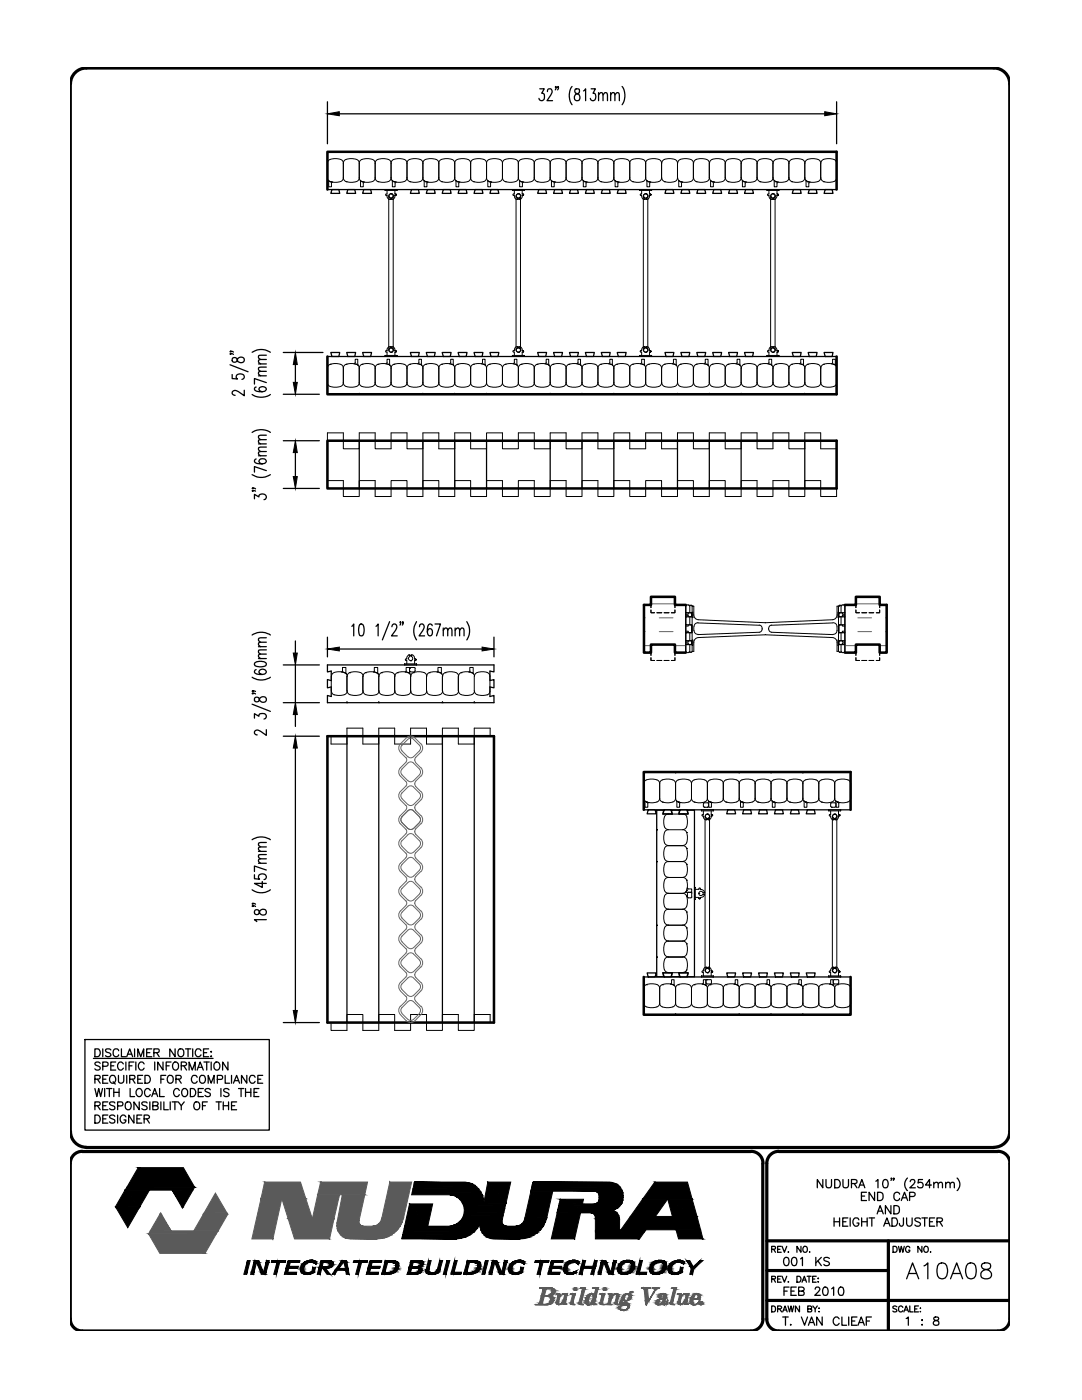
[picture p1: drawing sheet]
<svg xmlns="http://www.w3.org/2000/svg" width="216mm" height="279mm" viewBox="0 0 216 279" stroke-linecap="round" stroke-linejoin="round" font-family="sans-serif">
<!-- layer: LINE50 -->
<path d="M65.3 37.8v-7.5h101.6v7.5M65.3 71.1v7.6h101.6v-7.6M65.3 88h101.6v9.5h-101.6zM136.8 120.7h-2.1v-1.6h-4.8v1.6h-1.4v9.5h1.4v-1.6h4.8v1.6h2.1M168.6 120.7h2.2v-1.6h4.7v1.6h1.4v9.5h-1.4v-1.6h-4.7v1.6h-2.2M65.3 146.9h33.3v57.2h-33.3zM128.5 161.6v-7.5h41.2v7.5M128.5 195v7.5h41.2v-7.5" fill="none" stroke="#000" stroke-width=".51"/>
<!-- layer: LINE9 -->
<g fill="none" stroke="#000" stroke-width=".2">
<path d="M65.3 35.5a.78 .78 0 0 0 .6 .7M65.9 36.2l-.4-.2 .1 1.3h.5l.1-.8 .2-.1M65.9 36.3h.1M65.9 36.2l.5 .1M68.5 32.6a1.1 1.1 0 0 0-1.4-.9h-.8a.92 .92 0 0 0-1 .9v2.9M68.5 32.6v2.9M69.1 36.3h.1M71.6 30.3h.2l-.1 .2zM71.7 32.6a1.1 1.1 0 0 0-1.4-.9h-.8a.92 .92 0 0 0-1 .9M71.7 32.6v2.9M71.9 36l.8 .3-.2 .2v.8h-.6zM72.2 36.2a.78 .78 0 0 1-.5-.7 1.1 1.1 0 0 1-1.4 .9l-.8-.1a.92 .92 0 0 1-1-.8 1.1 1.1 0 0 1-1.4 .9l-1.2-.2"/>
<path d="M72.2 36.3h.1M74.9 32.6v2.9M74.9 32.6a1.1 1.1 0 0 0-1.4-.9h-.9a.92 .92 0 0 0-.9 .9M75.4 36.3h.1M76.8 37.8v.2zM76.8 38h2.4M76.8 37.8h2.4M77.2 39.1l.1 .4 .3 .3M77.2 39.1h.1M77.2 38v.7l-.3 .1 .3 .3M77.6 39.1v30.8M77.6 39.8h.1"/>
<path d="M77.6 39.8h.3M77.9 39.5a.44 .44 0 0 1-.2-.6 .44 .44 0 0 1 .7 0 .44 .44 0 0 1-.2 .6M77.9 39.5h.1M77.9 39.8h.1M77.9 39.7h.1M77.9 39.5v.2M78 32.6v2.9M78 32.6a1.1 1.1 0 0 0-1.3-.9h-.9a.92 .92 0 0 0-.9 .9M78.2 39.5h.1M78.2 39.7v.1M78.2 39.5v.2M78.2 36l.9 .3-.2 .2-.1 .8h-.5z"/>
<path d="M78.5 39.1v30.8M78.6 36.2a.78 .78 0 0 1-.6-.7 1.1 1.1 0 0 1-1.3 .9l-.9-.1a.92 .92 0 0 1-.9-.8 1.1 1.1 0 0 1-1.4 .9l-1.3-.2M78.6 36.3h.1M78.8 39h.2h-.2M78.8 39.1l-.2 .6-.4 .1M78.8 39.1h.1M78.8 38v.7h.2M78.8 39v.1M79 38.7l.1 .1-.1 .2 .1-.2zM79.2 37.8v.2zM81.2 32.6v2.9M81.2 32.6a1.1 1.1 0 0 0-1.4-.9h-.8a.92 .92 0 0 0-1 .9"/>
<path d="M81.8 36.3h.1M84.3 30.3h.2l-.1 .2zM84.4 32.6v2.9M84.4 32.6a1.1 1.1 0 0 0-1.4-.9h-.8a.92 .92 0 0 0-1 .9M84.9 31.8a.78 .78 0 0 0-.5 .8M84.9 36.3h.1M84.9 31.8l.9-.1h.8a.92 .92 0 0 1 1 .9M87.6 32.6v2.9M88.1 36.3h.1M90.6 30.3h.2l-.1 .2zM90.7 32.6v2.9M90.7 32.6a1.1 1.1 0 0 0-1.3-.9h-.9a.92 .92 0 0 0-.9 .9"/>
<path d="M91.3 36.2a.78 .78 0 0 1-.6-.7 1.1 1.1 0 0 1-1.3 .9l-.9-.1a.92 .92 0 0 1-.9-.8 1.1 1.1 0 0 1-1.4 .9l-1.3-.2 .5 .2-.2 .1v.8h-.6v-1.3l.3 .2a.78 .78 0 0 1-.5-.7 1.1 1.1 0 0 1-1.4 .9l-.8-.1a.92 .92 0 0 1-1-.8 1.1 1.1 0 0 1-1.4 .9l-1.2-.2M91.3 36.2l-.4-.2 .1 1.3h.5l.1-.8 .2-.1M91.3 36.3h.1M91.3 36.2l.8 .2 1.3-.2M91.3 36.2l.5 .1M93.4 31.8l-.9-.1h-.8a.92 .92 0 0 0-1 .9M93.4 31.8a.78 .78 0 0 1 .5 .8M93.4 36.2a.78 .78 0 0 0 .5-.7 .78 .78 0 0 0 .6 .7M93.9 32.6v2.9M94.5 31.8a.78 .78 0 0 0-.6 .8M94.5 36.3h.1M94.5 31.8l.8-.1h.8a.92 .92 0 0 1 1 .9"/>
<path d="M97 30.3h.2l-.1 .2zM97.1 32.6v2.9M97.3 36l.8 .3-.2 .2v.8h-.6zM97.6 36.2a.78 .78 0 0 1-.5-.7 1.1 1.1 0 0 1-1.4 .9l-1.2-.2M97.6 36.3h.1M97.6 36.2l.9 .2 .8-.1a.92 .92 0 0 0 1-.8 1.1 1.1 0 0 0 1.3 .9l1.3-.2M100.3 32.6a1.1 1.1 0 0 0-1.4-.9h-.9a.92 .92 0 0 0-.9 .9M100.3 32.6v2.9M100.8 36.3h.1M102.2 37.8v.2zM102.2 38h2.4M102.2 37.8h2.4"/>
<path d="M102.6 39.1l.1 .4 .3 .3M102.6 39.1h.1M102.6 38v.7l-.3 .1 .3 .3M102.9 31.8l-.8-.1h-.9a.92 .92 0 0 0-.9 .9M102.9 31.8a.78 .78 0 0 1 .5 .8M102.9 36.2a.78 .78 0 0 0 .5-.7 .78 .78 0 0 0 .6 .7l-.4-.2 .1 1.3h.5l.1-.8 .2-.2-.5-.1 .8 .2 .8-.1a.92 .92 0 0 0 1-.8 1.1 1.1 0 0 0 1.4 .9l.8-.1a.92 .92 0 0 0 1-.8 .78 .78 0 0 0 .5 .7M103 39.1v30.8M103 39.8h.1M103 39.8h.3M103.3 39.5a.44 .44 0 0 1-.2-.6 .44 .44 0 0 1 .7 0 .44 .44 0 0 1-.2 .6M103.3 39.5h.1M103.3 39.8h.1"/>
<path d="M103.3 39.7h.1M103.3 39.5v.2M103.4 32.6v2.9M103.6 39.5h.1M103.6 39.7v.1M103.6 39.5v.2M103.9 39.1v30.8M104 31.8a.78 .78 0 0 0-.6 .8M104 36.3h.1M104 31.8l.8-.1h.8a.92 .92 0 0 1 1 .9M104.2 39h.2h-.2M104.2 39.1l-.2 .6-.4 .1"/>
<path d="M104.2 39.1h.1M104.2 38v.7h.2M104.2 39v.1M104.4 38.7l.1 .1-.1 .2 .1-.2zM104.6 37.8v.2zM106.6 32.6v2.9M107.2 36.3h.1M109.7 30.3h.2l-.1 .2zM109.8 32.6a1.1 1.1 0 0 0-1.4-.9h-.8a.92 .92 0 0 0-1 .9M109.8 32.6v2.9M110.3 36.2l-.3-.2v1.3h.6v-.8l.2-.1M110.3 36.3h.1"/>
<path d="M110.3 36.2l.9 .2 1.2-.2M110.3 36.2l.5 .1M112.4 31.8l-.8-.1h-.9a.92 .92 0 0 0-.9 .9M112.4 31.8a.78 .78 0 0 1 .6 .8M112.4 36.2a.78 .78 0 0 0 .6-.7 1.1 1.1 0 0 0 1.3 .9l.9-.1a.92 .92 0 0 0 .9-.8 .78 .78 0 0 0 .6 .7M113 32.6v2.9M113.5 36.3h.1M116 30.3h.2l-.1 .2zM116.1 32.6a1.1 1.1 0 0 0-1.3-.9h-.9a.92 .92 0 0 0-.9 .9M116.1 32.6v2.9M116.3 36l.9 .3-.2 .2-.1 .8h-.5zM116.7 36.3h.1"/>
<path d="M119.3 32.6a1.1 1.1 0 0 0-1.4-.9h-.8a.92 .92 0 0 0-1 .9M119.3 32.6v2.9M119.9 36.3h.1M122.4 30.3h.2l-.1 .2zM122.5 32.6a1.1 1.1 0 0 0-1.4-.9h-.8a.92 .92 0 0 0-1 .9M122.5 32.6v2.9M122.7 36v1.3h.6v-.8l.2-.2-.5-.1M122.7 36l.3 .2M123 36.2a.78 .78 0 0 1-.5-.7 1.1 1.1 0 0 1-1.4 .9l-.8-.1a.92 .92 0 0 1-1-.8 1.1 1.1 0 0 1-1.4 .9l-1.2-.2M123 36.3h.1M125.7 32.6a1.1 1.1 0 0 0-1.4-.9h-.9a.92 .92 0 0 0-.9 .9M125.7 32.6v2.9"/>
<path d="M126.2 36.3h.1M127.6 37.8v.2zM127.6 38h2.4M127.6 37.8h2.4M128 39.1l.1 .4 .3 .3M128 39.1h.1M128 38v.7l-.3 .1 .3 .3M128.4 39.1v30.8M128.4 39.8h.1M128.4 39.8h.3M128.7 39.5a.44 .44 0 0 1-.2-.6 .44 .44 0 0 1 .7 0 .44 .44 0 0 1-.2 .6M128.7 39.5h.1"/>
<path d="M128.7 39.8h.1M128.7 39.7h.1M128.7 39.5v.2M128.8 32.6a1.1 1.1 0 0 0-1.3-.9h-.9a.92 .92 0 0 0-.9 .9M128.8 32.6a1.1 1.1 0 0 1 1.4-.9h.8a.92 .92 0 0 1 1 .9v2.9M128.8 32.6v2.9M129 39.5h.1M129 39.7v.1M129 39.5v.2M129 36l.9 .3-.2 .2-.1 .8h-.5zM129.3 39.1v30.8M129.4 36.2a.78 .78 0 0 1-.6-.7 1.1 1.1 0 0 1-1.3 .9l-.9-.1a.92 .92 0 0 1-.9-.8 1.1 1.1 0 0 1-1.4 .9l-1.3-.2"/>
<path d="M129.4 36.3h.1M129.6 39h.2h-.2M129.6 39.1l-.2 .6-.4 .1M129.6 39.1h.1M129.6 38v.7h.2M129.6 39v.1M129.8 38.7l.1 .1-.1 .2 .1-.2zM130 37.8v.2zM132 35.5a1.1 1.1 0 0 1-1.4 .9l-1.2-.2M132.1 35.5a.78 .78 0 0 0 .5 .7M132.6 36.3h.1M132.6 31.8l.8-.1h.8a.92 .92 0 0 1 1 .9v2.9"/>
<path d="M132.6 31.8a.78 .78 0 0 0-.5 .8M135.1 30.3h.2l-.1 .2zM135.2 35.5a1.1 1.1 0 0 1-1.4 .9l-1.2-.2M135.2 35.5a.78 .78 0 0 0 .6 .7l-.4-.2M135.7 36.3h.1M135.7 31.8l.9-.1h.8a.92 .92 0 0 1 1 .9M135.8 31.8a.78 .78 0 0 0-.6 .8M138.4 32.6v2.9M138.4 32.6v-.3a2.13 2.13 0 0 1 2.8-.4l.3 .7v2.9M138.9 36.3h.1M141.4 30.3h.2l-.1 .2zM141.5 35.5a1.1 1.1 0 0 1-1.3 .9h-.5a1.08 1.08 0 0 1-1.3-.9l-.1 .2a1.54 1.54 0 0 1-1.7 .7l-.9-.2 .5 .1-.2 .2v.8h-.6v-1.3"/>
<path d="M141.6 35.5a.78 .78 0 0 0 .5 .7l-.3-.2M141.7 36l.1 1.3h.5v-.7M142.1 36.3h.1M142.1 31.8l.8-.1h.8a.92 .92 0 0 1 1 .9v2.9M142.1 31.8a.78 .78 0 0 0-.5 .8M142.6 36.4l-.2 .1M144.7 35.5a1.1 1.1 0 0 1-1.4 .9l-1.2-.2 .5 .1M144.8 35.5a.78 .78 0 0 0 .5 .7M145.3 36.3h.1M145.3 36.2l.8 .2 1.2-.2M145.3 31.8a.78 .78 0 0 0-.5 .8M147.3 31.8l-.8-.1-1.2 .1"/>
<path d="M147.3 31.8a.78 .78 0 0 1 .6 .8M147.3 36.2a.78 .78 0 0 0 .6-.7l.2 .4 .4 .3M147.8 30.3h.2l-.1 .2zM147.9 32.6v2.9M147.9 32.6l.1-.3a2.13 2.13 0 0 1 2.7-.4l.4 .7v2.9M148.1 36v1.3h.6v-.7M148.1 36l.4 .2M148.4 36.3h.1M148.4 36.2l.5 .1M149 36.4l-.3 .1M151.1 35.5a1.1 1.1 0 0 1-1.4 .9l-1.3-.2M151.1 35.5a.78 .78 0 0 0 .5 .7"/>
<path d="M151.6 36.3h.1M151.6 31.8l.8-.1h.9a.92 .92 0 0 1 .9 .9v2.9M151.6 31.8a.78 .78 0 0 0-.5 .8M153 37.8v.2zM153 38h2.4M153 37.8h2.4M153.4 39.1l.1 .4 .3 .3M153.4 39.1h.1M153.4 38v.7l-.3 .1 .3 .3M153.8 39.1v30.8M153.8 39.8h.1M153.8 39.8h.3"/>
<path d="M154.1 39.5a.44 .44 0 0 1-.2-.6 .44 .44 0 0 1 .7 0 .44 .44 0 0 1-.2 .6M154.1 39.5h.1M154.1 39.8h.1M154.1 39.7h.1M154.1 39.5v.2M154.2 35.5a1.1 1.1 0 0 1-1.3 .9l-1.3-.2M154.3 35.5a.78 .78 0 0 0 .5 .7l-.3-.2M154.4 39.5h.1M154.4 39.7v.1M154.4 39.5v.2M154.4 36l.1 1.3h.5v-.7M154.7 39.1v30.8"/>
<path d="M154.8 36.3h.1M154.8 31.8a.78 .78 0 0 0-.5 .8M155 39h.2h-.2M155 39.1l-.2 .6-.4 .1M155 39.1h.1M155 38v.7h.2M155 39v.1M155.2 38.7l.1 .1-.1 .2 .1-.2zM155.4 37.8v.2zM156.9 31.8l-.9-.1-1.2 .1M156.9 36.2l-.9 .2-1.2-.2 .5 .1-.2 .2M156.9 31.8a.78 .78 0 0 1 .5 .8v2.9"/>
<path d="M157.4 35.5a.78 .78 0 0 1-.5 .7M157.5 35.5v.2a2.13 2.13 0 0 0 2.8 .4l.3-.6M157.5 32.6v-.3a2.13 2.13 0 0 1 2.8-.4l.3 .7v2.9M158 36.3h.1M160.5 30.3h.2l-.1 .2zM160.6 35.5a.78 .78 0 0 0 .6 .7l-.4-.2M160.8 36v1.3h.6v-.7M161.1 36.3h.1M161.1 31.8l.9-.1h.8a.92 .92 0 0 1 1 .9v2.9M161.2 31.8a.78 .78 0 0 0-.6 .8M161.7 36.4l-.3 .1M163.8 35.5a1.1 1.1 0 0 1-1.4 .9l-1.3-.2 .5 .1"/>
<path d="M163.8 35.5v.2a2.1 2.1 0 0 0 2.6 .5M164.3 36.3h.1M166.4 31.8a2.1 2.1 0 0 0-2.6 .5v.3M166.4 31.8a.78 .78 0 0 1 .5 .8v2.9M166.9 35.5a.78 .78 0 0 1-.5 .7M65.9 72.7a.78 .78 0 0 0-.6 .8v2.9a1.1 1.1 0 0 0 1.4 .9l.8-.1a.92 .92 0 0 0 1-.8M65.9 72.7h.1M65.9 72.7l.8-.1h.8a.92 .92 0 0 1 1 .9M68.5 73.5v2.9M68.5 76.4a1.1 1.1 0 0 0 1.4 .9l.8-.1a.92 .92 0 0 0 1-.8M69.1 72.7a.78 .78 0 0 0-.6 .8M69.1 72.7h.1"/>
<path d="M70.6 72.6l.5 .1M70.9 72.4l-.2 .1M70.9 72.4v-.7h.5v1.1M71.1 72.7l-.8-.1-1.2 .1M71.1 72.7h.1M71.1 72.7l.4 .2-.1-.1M71.1 72.7a.78 .78 0 0 1 .6 .8M71.7 78.5l.1 .2h-.2zM71.7 73.5v2.9M71.7 76.4a1.1 1.1 0 0 0 1.4 .9l.8-.1a.92 .92 0 0 0 1-.8M72.2 72.7a.78 .78 0 0 0-.5 .8M72.2 72.7h.1"/>
<path d="M72.2 72.7l.9-.1h.8a.92 .92 0 0 1 1 .9M74.9 73.5v2.9M74.9 76.4a1.1 1.1 0 0 0 1.3 .9l.9-.1a.92 .92 0 0 0 .9-.8M75.4 72.7a.78 .78 0 0 0-.5 .8M75.4 72.7h.1M76.8 70.9v.2zM76.8 70.9h2.4M76.8 71.1h2.4M77 72.6l.5 .1M77.2 72.4l-.2 .1M77.2 72.4v-.7h.5v1.1M77.2 69.9h.1"/>
<path d="M77.2 69.9l-.3 .2 .3 .2v.6M77.5 72.7l-.8-.1-1.3 .1M77.5 72.7h.1M77.5 72.7l.3 .2v-.1M77.5 72.7a.78 .78 0 0 1 .5 .8M77.6 69.2l-.3 .3-.1 .4M77.6 69.2h.1M77.6 69.2h.3M77.9 69.5a.44 .44 0 0 0-.2 .6 .44 .44 0 0 0 .7 0 .44 .44 0 0 0-.2-.6M77.9 69.5h.1M77.9 69.2h.1M77.9 69.2v.3"/>
<path d="M78 73.5v2.9M78 76.4a1.1 1.1 0 0 0 1.4 .9l.8-.1a.92 .92 0 0 0 1-.8M78.2 69.5h.1M78.2 69.2v.3M78.2 69.2l.4 .1 .2 .6M78.2 69.2h.1M78.6 72.7a.78 .78 0 0 0-.6 .8M78.6 72.7h.1M78.6 72.7l.8-.1h.8a.92 .92 0 0 1 1 .9M78.8 70h.2h-.2M78.8 69.9h.1M78.8 69.9v.1"/>
<path d="M79 70l.1 .1-.1 .2 .1-.2zM79 70.3h-.2v.6M79.2 70.9v.2zM81.2 73.5v2.9M81.2 76.4a1.1 1.1 0 0 0 1.4 .9l.8-.1a.92 .92 0 0 0 1-.8M81.8 72.7a.78 .78 0 0 0-.6 .8M81.8 72.7h.1M83.3 72.6l.5 .1M83.6 72.4l-.2 .1M83.6 72.4v-.7h.5v1.1M83.8 72.7l-.8-.1-1.2 .1M83.8 72.7h.1"/>
<path d="M83.8 72.7l.4 .2M83.8 72.7a.78 .78 0 0 1 .6 .8M84.1 72.8l.1 .1M84.4 78.5l.1 .2h-.2zM84.4 73.5v2.9M84.4 76.4a.78 .78 0 0 0 .5 .7M84.9 72.7a.78 .78 0 0 0-.5 .8M84.9 72.7h.1M84.9 72.7l.9-.1h.8a.92 .92 0 0 1 1 .9M87.6 73.5v2.9M87.6 76.4a1.1 1.1 0 0 1-1.4 .9l-1.3-.2M87.6 76.4a1.1 1.1 0 0 0 1.3 .9l.9-.1a.92 .92 0 0 0 .9-.8"/>
<path d="M88.1 72.7a.78 .78 0 0 0-.5 .8M88.1 72.7h.1M89.7 72.6l.5 .1M89.9 72.4l-.2 .1M89.9 72.4v-.7h.5v1.1M90.2 72.7l-.8-.1-1.3 .1M90.2 72.7h.1M90.2 72.7l.3 .2v-.1M90.2 72.7a.78 .78 0 0 1 .5 .8M90.7 76.4a1.1 1.1 0 0 0 1.4 .9l1.3-.2M90.7 78.5l.1 .2h-.2zM90.7 73.5v2.9"/>
<path d="M91.3 72.7a.78 .78 0 0 0-.6 .8M91.3 72.7h.1M93.4 72.7l-.9-.1-1.2 .1M93.4 72.7a.78 .78 0 0 1 .5 .8M93.9 76.4a.78 .78 0 0 1-.5 .7M93.9 76.4a.78 .78 0 0 0 .6 .7M93.9 73.5v2.9M94.5 72.7a.78 .78 0 0 0-.6 .8M94.5 72.7h.1M96 72.6l.5 .1M96.3 72.4v-.7h.5v1.1M96.3 72.4l-.2 .1"/>
<path d="M96.5 72.7l-.8-.1-1.2 .1M96.5 72.7h.1M96.5 72.7l.4 .2-.1-.1M96.5 72.7a.78 .78 0 0 1 .6 .8M97.1 76.4a1.1 1.1 0 0 1-1.4 .9l-1.2-.2M97.1 76.4a1.1 1.1 0 0 0 1.4 .9l.8-.1a.92 .92 0 0 0 1-.8M97.1 78.5l.1 .2h-.2zM97.1 73.5v2.9M97.6 72.7a.78 .78 0 0 0-.5 .8M97.6 72.7h.1M97.6 72.7l.9-.1h.8a.92 .92 0 0 1 1 .9M100.3 76.4a1.1 1.1 0 0 0 1.3 .9l1.3-.2"/>
<path d="M100.3 73.5v2.9M100.8 72.7a.78 .78 0 0 0-.5 .8M100.8 72.7h.1M102.2 70.9v.2zM102.2 70.9h2.4M102.2 71.1h2.4M102.4 72.6l.5 .1M102.6 72.4v-.7h.5l.1 1.2-.3-.2a.78 .78 0 0 1 .5 .8M102.6 69.9h.1M102.6 69.9l-.3 .2 .3 .2v.6M102.6 72.4l-.2 .1M102.9 72.7l-.8-.1-1.3 .1"/>
<path d="M102.9 72.7h.1M103 69.2l-.3 .3-.1 .4M103 69.2h.1M103 69.2h.3M103.3 69.5a.44 .44 0 0 0-.2 .6 .44 .44 0 0 0 .7 0 .44 .44 0 0 0-.2-.6M103.3 69.5h.1M103.3 69.2h.1M103.3 69.2v.3M103.4 76.4a.78 .78 0 0 1-.5 .7M103.4 76.4a.78 .78 0 0 0 .6 .7M103.4 73.5v2.9M103.6 69.5h.1"/>
<path d="M103.6 69.2v.3M103.6 69.2l.4 .1 .2 .6M103.6 69.2h.1M104 72.7a.78 .78 0 0 0-.6 .8M104 72.7h.1M104 72.7l.8-.1h.8a.92 .92 0 0 1 1 .9M104.2 70h.2h-.2M104.2 69.9h.1M104.2 69.9v.1M104.4 70l.1 .1-.1 .2 .1-.2zM104.4 70.3h-.2v.6M104.6 70.9v.2z"/>
<path d="M106.6 76.4a1.1 1.1 0 0 1-1.4 .9l-1.2-.2M106.6 76.4a1.1 1.1 0 0 0 1.4 .9l.8-.1a.92 .92 0 0 0 1-.8M106.6 73.5v2.9M107.2 72.7a.78 .78 0 0 0-.6 .8M107.2 72.7h.1M108.7 72.6l.5 .1M109 72.4v-.7h.5v1.1M109 72.4l-.2 .1M109.2 72.7l-.8-.1-1.2 .1M109.2 72.7h.1M109.2 72.7l.4 .2-.1-.1M109.2 72.7a.78 .78 0 0 1 .6 .8"/>
<path d="M109.8 76.4a1.1 1.1 0 0 0 1.4 .9l1.2-.2M109.8 78.5l.1 .2h-.2zM109.8 73.5v2.9M110.3 72.7a.78 .78 0 0 0-.5 .8M110.3 72.7h.1M112.4 72.7l-.8-.1-1.3 .1M112.4 72.7a.78 .78 0 0 1 .6 .8M113 76.4a.78 .78 0 0 1-.6 .7M113 76.4a1.1 1.1 0 0 0 1.3 .9l.9-.1a.92 .92 0 0 0 .9-.8M113 73.5v2.9M113.5 72.7a.78 .78 0 0 0-.5 .8M113.5 72.7h.1"/>
<path d="M115.1 72.6l.5 .1M115.3 72.4v-.7h.5v1.1M115.3 72.4l-.2 .1M115.6 72.7l-.8-.1-1.3 .1M115.6 72.7h.1M115.6 72.7l.3 .2v-.1M115.6 72.7a.78 .78 0 0 1 .5 .8M116.1 76.4a1.1 1.1 0 0 0 1.4 .9l.8-.1a.92 .92 0 0 0 1-.8M116.1 78.5l.1 .2h-.2zM116.1 73.5v2.9M116.7 72.7a.78 .78 0 0 0-.6 .8M116.7 72.7h.1"/>
<path d="M116.7 72.7l.8-.1h.8a.92 .92 0 0 1 1 .9M119.3 76.4a1.1 1.1 0 0 0 1.4 .9l.8-.1a.92 .92 0 0 0 1-.8M119.3 73.5v2.9M119.9 72.7a.78 .78 0 0 0-.6 .8M119.9 72.7h.1M121.4 72.6l.5 .1M121.7 72.4v-.7h.5v1.1M121.7 72.4l-.2 .1M121.9 72.7l-.8-.1-1.2 .1M121.9 72.7h.1M121.9 72.7l.4 .2-.1-.1M121.9 72.7a.78 .78 0 0 1 .6 .8"/>
<path d="M122.5 76.4a1.1 1.1 0 0 0 1.4 .9l.8-.1a.92 .92 0 0 0 1-.8M122.5 78.5l.1 .2h-.2zM122.5 73.5v2.9M123 72.7a.78 .78 0 0 0-.5 .8M123 72.7h.1M123 72.7l.9-.1h.8a.92 .92 0 0 1 1 .9M125.7 76.4a1.1 1.1 0 0 0 1.3 .9l.9-.1a.92 .92 0 0 0 .9-.8M125.7 73.5v2.9M126.2 72.7a.78 .78 0 0 0-.5 .8M126.2 72.7h.1M127.6 70.9v.2zM127.6 70.9h2.4"/>
<path d="M127.6 71.1h2.4M127.8 72.6l.5 .1M128 72.4v-.7h.6v1.2M128 69.9h.1M128 69.9l-.3 .2 .3 .2v.6M128 72.4l-.2 .1M128.3 72.7l-.8-.1-1.3 .1M128.3 72.7h.1M128.3 72.7l.3 .2M128.3 72.7a.78 .78 0 0 1 .5 .8M128.4 69.2l-.3 .3-.1 .4M128.4 69.2h.1"/>
<path d="M128.4 69.2h.3M128.7 69.5a.44 .44 0 0 0-.2 .6 .44 .44 0 0 0 .7 0 .44 .44 0 0 0-.2-.6M128.7 69.5h.1M128.7 69.2h.1M128.7 69.2v.3M128.8 73.5v2.9M129 69.5h.1M129 69.2v.3M129 69.2l.4 .1 .2 .6M129 69.2h.1M129.4 72.7a.78 .78 0 0 0-.6 .8M129.4 72.7h.1"/>
<path d="M129.4 72.7l.8-.1h.8a.92 .92 0 0 1 1 .9v3.1a1.54 1.54 0 0 1-1.8 .7l-.4-.1a.92 .92 0 0 1-1-.8M129.6 70h.2h-.2M129.6 69.9h.1M129.6 69.9v.1M129.8 70l.1 .1-.1 .2 .1-.2zM129.8 70.3h-.2v.6M130 70.9v.2zM132.1 76.4a.78 .78 0 0 0 .5 .7M132.6 72.7h.1M132.6 72.7a.78 .78 0 0 0-.5 .8M134.1 72.6l.5 .1M134.4 72.4v-.7h.5l.1 1.2-.4-.2"/>
<path d="M134.4 72.4l-.2 .1M134.6 72.7l-.8-.1-1.2 .1M134.6 72.7h.1M134.6 72.7a.78 .78 0 0 1 .6 .8l-.1 3.1a1.54 1.54 0 0 1-1.7 .7l-.8-.2M135.2 78.5l.1 .2h-.2zM135.2 76.4a.78 .78 0 0 0 .6 .7M135.7 72.7h.1M135.7 72.7l.9-.1h.8a.92 .92 0 0 1 1 .9M135.8 72.7a.78 .78 0 0 0-.6 .8M138.4 76.4a1.1 1.1 0 0 1-1.4 .9l-1.3-.2M138.4 73.5v2.9M138.9 72.7h.1"/>
<path d="M138.9 72.7a.78 .78 0 0 0-.5 .8M140.5 72.6l.5 .1M140.7 72.4v-.7h.6v1.2l-.3-.2M140.7 72.4l-.2 .1M141 72.7l-.8-.1-1.3 .1M141 72.7h.1M141 72.7a.78 .78 0 0 1 .5 .8v3.1a1.54 1.54 0 0 1-1.8 .7 1.08 1.08 0 0 1-1.3-.9M141.5 78.5l.1 .2h-.2zM141.6 76.4a.78 .78 0 0 0 .5 .7M142.1 72.7h.1M142.1 72.7l.8-.1h.8a.92 .92 0 0 1 1 .9v3.1a1.54 1.54 0 0 1-1.8 .7l-.8-.2M142.1 72.7a.78 .78 0 0 0-.5 .8"/>
<path d="M144.8 76.4a.78 .78 0 0 0 .5 .7M145.3 72.7h.1M145.3 77.1l1.2 .2 .8-.2M145.3 72.7a.78 .78 0 0 0-.5 .8M146.8 72.6l.5 .1-.8-.1-1.2 .1M147.1 72.4v-.7h.5l.1 1.2-.4-.2M147.1 72.4l-.2 .1M147.3 72.7h.1M147.3 72.7a.78 .78 0 0 1 .6 .8M147.9 76.4a.78 .78 0 0 1-.6 .7M147.9 78.5l.1 .2h-.2zM147.9 73.5v2.9"/>
<path d="M148.4 72.7h.1M148.4 72.7l.9-.1h.8a.92 .92 0 0 1 1 .9l-.1 3.1a1.54 1.54 0 0 1-1.7 .7 1.08 1.08 0 0 1-1.4-.9M148.5 72.7a.78 .78 0 0 0-.6 .8M151.1 76.4a.78 .78 0 0 0 .5 .7M151.6 72.7h.1M151.6 72.7a.78 .78 0 0 0-.5 .8M153 70.9v.2zM153 70.9h2.4M153 71.1h2.4M153.2 72.6l.5 .1M153.4 72.4v-.7h.6v1.2l-.3-.2M153.4 69.9h.1"/>
<path d="M153.4 69.9l-.3 .2 .3 .2v.6M153.4 72.4l-.2 .1M153.7 72.7l-.8-.1-1.3 .1M153.7 72.7h.1M153.7 72.7a.78 .78 0 0 1 .5 .8v3.1a1.54 1.54 0 0 1-1.8 .7l-.8-.2M153.8 69.2l-.3 .3-.1 .4M153.8 69.2h.1M153.8 69.2h.3M154.1 69.5a.44 .44 0 0 0-.2 .6 .44 .44 0 0 0 .7 0 .44 .44 0 0 0-.2-.6M154.1 69.5h.1M154.1 69.2h.1M154.1 69.2v.3"/>
<path d="M154.3 76.4a.78 .78 0 0 0 .5 .7M154.4 69.5h.1M154.4 69.2v.3M154.4 69.2l.4 .1 .2 .6M154.4 69.2h.1M154.8 72.7h.1M154.8 77.1l1.2 .2 .9-.2M154.8 72.7a.78 .78 0 0 0-.5 .8M155 70h.2h-.2M155 69.9h.1M155 69.9v.1M155.2 70l.1 .1-.1 .2 .1-.2z"/>
<path d="M155.2 70.3h-.2v.6M155.4 70.9v.2zM156.9 72.7l-.9-.1-1.2 .1M156.9 72.7a.78 .78 0 0 1 .5 .8v2.9l-.1 .4-.4 .3M158 72.7h.1M158 72.7a.78 .78 0 0 0-.5 .8M159.5 72.6l.5 .1M159.8 72.4v-.7h.5l.1 1.2-.4-.2M159.8 72.4l-.2 .1M160 72.7l-.8-.1-1.2 .1M160 72.7h.1M160 72.7a.78 .78 0 0 1 .6 .8l-.1 3.1a1.54 1.54 0 0 1-1.7 .7 1.08 1.08 0 0 1-1.3-.9"/>
<path d="M160.6 78.5l.1 .2h-.2zM160.6 76.4a.78 .78 0 0 0 .6 .7M161.1 72.7h.1M161.1 72.7l.9-.1h.8a.92 .92 0 0 1 1 .9l-.1 3.1a1.54 1.54 0 0 1-1.7 .7l-.9-.2M161.2 72.7a.78 .78 0 0 0-.6 .8M163.8 76.4v.2a2.1 2.1 0 0 0 2.6 .5M164.3 72.7h.1M164.3 72.7a.78 .78 0 0 0-.5 .8M165.9 72.6l.5 .1M166.1 72.4v-.7h.6v1.2l-.3-.2a.78 .78 0 0 1 .5 .8v2.9l-.1 .4-.4 .3M166.1 72.4l-.2 .1M166.4 72.7l-.8-.1-1.3 .1"/>
<path d="M166.4 72.7h.1M65.3 88v-1.6h3.2v3.2h3.2v-3.2h3.2v3.2h3.1v-3.2h3.2v3.2h3.2v-3.2h3.2v3.2h3.1v-3.2h3.2v3.2h3.2v-3.2h3.2v3.2h3.1v-3.2h3.2v3.2h3.2v-3.2h3.2v3.2h3.1v-3.2h3.2v3.2h3.2v-3.2h3.2v3.2h3.1v-3.2h3.2v3.2h3.2v-3.2h3.2v3.2h3.1v-3.2h3.2v3.2h3.2v-3.2h3.2v3.2h3.1v-3.2h3.2v3.2h3.2v-3.2h3.2v3.2h3.1M65.3 95.9h3.2v3.2h3.2v-3.2h3.2v3.2h3.1v-3.2h3.2v3.2h3.2v-3.2h3.2v3.2h3.1v-3.2h3.2v3.2h3.2v-3.2h3.2v3.2h3.1v-3.2h3.2v3.2h3.2v-3.2h3.2v3.2h3.1v-3.2h3.2v3.2h3.2v-3.2h3.2v3.2h3.1v-3.2h3.2v3.2h3.2v-3.2h3.2v3.2h3.1v-3.2h3.2v3.2h3.2v-3.2h3.2v3.2h3.1v-3.2h3.2v3.2h3.2v-3.2h3.2v3.2h3.1v-1.6M66.1 135v3M66.1 137.9a.78 .78 0 0 0 .6 .8M66.7 134.2a.78 .78 0 0 0-.6 .8M66.7 134.2l.8-.1 1.2 .1M68.3 133.9v-.7h.7l.1 1.3-.4-.3M68.4 133.9l-.2 .2 .5 .1M68.7 134.3h.1M69.2 135v2.9M69.8 134.3h.1"/>
<path d="M72.4 135v2.9M73 134.3h.1M74.7 133.9v-.7h.7v1.2M74.7 133.9l-.2 .2 .6 .1M75 134.3h.1M75.1 134.2l-.9-.1h-.8a.92 .92 0 0 0-1 .9 1.1 1.1 0 0 0-1.3-.9h-.9a.92 .92 0 0 0-.9 .9 .78 .78 0 0 0-.6-.8M75.1 134.2a.78 .78 0 0 1 .5 .8 1.1 1.1 0 0 1 1.4-.9h.8a.92 .92 0 0 1 1 .9 .78 .78 0 0 1 .5-.8M75.1 134.2l.4 .3M75.4 134.4l.1 .1M75.6 135v2.9M76.1 134.3h.1M78.8 135v2.9"/>
<path d="M79.3 134.3h.1M79.3 138.6a.78 .78 0 0 1-.5-.7 1.1 1.1 0 0 1-1.4 .9l-.8-.1a.92 .92 0 0 1-1-.8 1.1 1.1 0 0 1-1.4 .9l-.8-.1a.92 .92 0 0 1-1-.8 1.1 1.1 0 0 1-1.3 .9l-.9-.1a.92 .92 0 0 1-.9-.8 1.09 1.09 0 0 1-1.4 .9l-1.2-.1M79.3 138.6l.9 .2 .8-.1a.92 .92 0 0 0 1-.8 1.1 1.1 0 0 0 1.3 .9l.9-.1a.92 .92 0 0 0 .9-.8 1.1 1.1 0 0 0 1.4 .9l1.3-.2M80.7 132.5v.2zM80.7 132.5h2.4M80.7 132.7h2.4M81 133.9v-.7h.7v1.2M81.1 133.9l-.2 .2 .5 .1M81.2 131.4h.1M81.2 131.4l-.3 .2 .3 .2v.7M81.4 134.3h.1M81.4 134.2l-.8-.1-1.3 .1"/>
<path d="M81.4 134.2l.4 .3v-.1M81.5 130.7l-.3 .7M81.5 130.7h.1M81.5 130.7h.3M81.7 133.4h.1M81.7 133.4v.5M81.8 133.9l.2 .2M81.8 130.7h.1M81.8 131a.44 .44 0 0 0-.2 .7 .44 .44 0 0 0 .7 0 .44 .44 0 0 0-.2-.7M81.8 131h.1M81.8 130.8h.1M81.8 130.8v.2"/>
<path d="M81.9 133.2h.8l.2 .2M81.9 134.1h.7M81.9 135v2.9M82 133.2l-.2 .2M82.1 130.7h.3l.2 .3 .1 .4M82.1 131h.1M82.1 130.7v.1M82.1 130.7v.3M82.5 134.3h.1M82.7 131.5h.2h-.2M82.7 131.4h.1M82.7 131.4v.1"/>
<path d="M82.8 133.4v.5M82.9 133.9l-.2 .2M82.9 131.5l.1 .1-.1 .2 .1-.2zM82.9 131.8h-.2v.7M83.1 132.7h.1M83.1 132.5v.2zM85.1 135v2.9M85.7 134.3h.1M87.4 133.9v-.7h.7v1.2M87.4 133.9l-.2 .2 .6 .1-.9-.1h-.8a.92 .92 0 0 0-1 .9 1.1 1.1 0 0 0-1.3-.9h-.9a.92 .92 0 0 0-.9 .9 .78 .78 0 0 0-.6-.8M87.7 134.3h.1M87.8 138.6a.78 .78 0 0 0 .5-.7 .78 .78 0 0 0 .6 .7"/>
<path d="M88.3 135v2.9M88.8 134.3h.1M88.9 134.2a.78 .78 0 0 0-.6 .8 .78 .78 0 0 0-.5-.8l.4 .3-.1-.1M88.9 138.6l.8 .2 .8-.1a.92 .92 0 0 0 1-.8 1.1 1.1 0 0 0 1.4 .9l.8-.1a.92 .92 0 0 0 1-.8 1.09 1.09 0 0 0 1.3 .9l1.2-.1M91.5 135v2.9M92 134.3h.1M93.6 134.1l.5 .1M93.7 133.9v-.7h.7v1.2M93.8 133.9l-.2 .2M94.1 134.3h.1M94.1 134.2l-.8-.1h-.8a.92 .92 0 0 0-1 .9 1.1 1.1 0 0 0-1.4-.9l-1.2 .1M94.1 134.2l.4 .3v-.1"/>
<path d="M94.6 135v2.9M97.2 134.2a.78 .78 0 0 1 .6 .8v2.9a.78 .78 0 0 1-.6 .8M97.2 134.2a2.16 2.16 0 0 0-2.5 .5v.3a.78 .78 0 0 0-.6-.8M129.9 131.3v.5h.7M129.9 121.7v.6h.7M129.9 120.7v.6M129.9 130.2v.6M131.1 131.8h1M131.1 122.3h1M132.5 131.8h1M132.5 122.3h1M134.7 131.3v.5h-.7"/>
<path d="M134.7 121.7v.6h-.7M134.7 120.7v.6M134.7 130.2v.6M136.8 122.8h.5v.3M136.8 126h.5v.3M136.8 128.3h.5v.3M136.8 121l.3-.3h.3l.2 .3v1.3h.5v.8h-.5v1.6h.5v1.6h-.5v1.6h.5v.7h-.5v1.4l-.2 .2h-.3l-.3-.2zM137.3 122.3v.3h-.5M137.3 124.7v.3h-.5M137.3 127.9v.2h-.5M137.5 120.8h.5l.1 .2M137.5 130.2h.5"/>
<path d="M138.1 121h.1M138.1 127.7h.2v1.1h-.2M138.1 122.2h.2v1.1h-.2M138.1 121v9h.3v-1.8a.95 .95 0 0 1 .9-1l13.4-.5M138.1 121h.3v1.8M138.1 130l-.1 .1M138.4 122.7a.95 .95 0 0 0 .9 1l13.4 .6M138.4 125.1v.7M138.5 125.8l.2 .6 .6 .2M139.2 124.3l12.3 .5M139.3 124.3l-.6 .2-.2 .6M151.5 124.7a.67 .67 0 0 1 .6 .8"/>
<path d="M151.5 126.2l-12.3 .4M152.1 125.5a.64 .64 0 0 1-.6 .7M152.8 126.6h-.1M152.8 126.7l13.3 .5M153.3 125.4v.1M153.4 125.5a.64 .64 0 0 0 .6 .7l12.2 .4M166.1 123.7l-13.4 .6M166.2 124.3l-12.2 .4a.64 .64 0 0 0-.6 .7M166.2 124.3l.6 .2a1.41 1.41 0 0 1 .2 1.3M167 122.8v-1.8h.3v9h-.3v-1.8a.95 .95 0 0 0-.9-1M167 122.7a.95 .95 0 0 1-.9 1M167 125.8l-.2 .6-.6 .2"/>
<path d="M167.3 122.2h-.1v1.1h.1M167.3 127.7h-.1v1.1h.1M167.3 121h.1M167.4 130l.1 .1M167.5 120.8h.5M167.5 130.2h.5M167.5 120.8l-.1 .2M167.8 121l.3-.3h.2l.3 .3v9l-.3 .2h-.2l-.3-.2v-1.4h-.5v-.7h.5v-1.6h-.5v-1.6h.5v-1.6h-.5v-.8h.5zM168.1 122.3v.3h.5M168.1 124.7v.3h.5M168.1 127.9v.2h.5M168.6 122.8h-.5v.3"/>
<path d="M168.6 126h-.5v.3M168.6 128.3h-.5v.3M170.8 121.7v.6h.7M170.8 131.3v.5h.7M170.8 120.7v.6M170.8 130.2v.6M172 131.8h.9M172 122.3h.9M173.4 131.8h.9M173.4 122.3h.9M175.5 121.7v.6h-.6M175.5 131.3v.5h-.6"/>
<path d="M175.5 120.7v.6M175.5 130.2v.6M66.1 146.9v1.6h3.1v-3.2h3.2v3.2h3.2v-3.2h3.2v3.2h3.1v-3.2h3.2v3.2h3.2v-3.2h3.2v3.2h3.1v-3.2h3.2v1.6M69.2 140l.2 .2h-.3zM75.6 140l.1 .2h-.2zM88.3 140l.1 .2h-.2zM94.6 140l.2 .2h-.3zM128.7 159.9v.1M128.7 159.8l.3 .3M131.6 156.4v2.9M131.6 159.3a1.1 1.1 0 0 1-1.3 .9l-1.3-.1M131.6 156.4a1.1 1.1 0 0 0-1.3-.9h-.9a.92 .92 0 0 0-.9 .9v2.9l.1 .5 .4 .3"/>
<path d="M131.6 159.3a1.1 1.1 0 0 0 1.4 .9h.8a.92 .92 0 0 0 1-.9M134.7 154.1h.2l-.1 .2zM134.8 156.4v2.9M134.8 156.4a1.1 1.1 0 0 0-1.4-.9h-.8a.92 .92 0 0 0-1 .9M134.8 159.3a.78 .78 0 0 0 .5 .8M135 159.9l.1 .1M135 159.8l.3 .3M138 156.4v2.9M138 159.3a1.1 1.1 0 0 1-1.4 .9l-1.2-.1M138 156.4a1.1 1.1 0 0 0-1.4-.9h-.8a.92 .92 0 0 0-1 .9M138 159.3a1.1 1.1 0 0 0 1.4 .9h.8a.92 .92 0 0 0 1-.9M141.2 156.4v2.9"/>
<path d="M141.2 156.4a1.1 1.1 0 0 0-1.4-.9h-.9a.92 .92 0 0 0-.9 .9M141.2 159.3a.78 .78 0 0 0 .5 .8l-.3-.3M141.4 159.9v.1M141.7 155.6a.78 .78 0 0 0-.5 .8M141.7 155.6l.8-.1h.9a.92 .92 0 0 1 .9 .9M144.3 156.4v2.9M144.3 159.3a1.1 1.1 0 0 1-1.3 .9l-1.3-.1 .5 .1-.2 .1v.8h-.6v-1.1M144.3 159.3a1.1 1.1 0 0 0 1.4 .9h.8a.92 .92 0 0 0 1-.9M147.4 154.1h.2l-.1 .2zM147.5 156.4v2.9M147.5 156.4a1.1 1.1 0 0 0-1.4-.9h-.8a.92 .92 0 0 0-1 .9M147.5 159.3a.78 .78 0 0 0 .5 .8"/>
<path d="M147.7 159.9l.1 .1M147.7 159.8l.3 .3M150.1 155.6l-.8-.1h-.8a.92 .92 0 0 0-1 .9M150.1 155.6a.78 .78 0 0 1 .6 .8M150.7 156.4v2.9M150.7 159.3a.78 .78 0 0 1-.6 .8M150.7 159.3a.78 .78 0 0 0 .5 .8M151.2 155.6a.78 .78 0 0 0-.5 .8M151.2 155.6l.9-.1h.8a.92 .92 0 0 1 1 .9M153.7 154.1h.2v.2zM153.9 156.4v2.9M153.9 159.3a1.1 1.1 0 0 1-1.4 .9l-1.3-.1"/>
<path d="M153.9 159.3a.78 .78 0 0 0 .5 .8M154.1 159.9v.1M154.1 159.8l.3 .3M157 156.4v2.9M157 159.3a1.1 1.1 0 0 1-1.3 .9l-1.3-.1M157 156.4a1.1 1.1 0 0 0-1.3-.9h-.9a.92 .92 0 0 0-.9 .9M157 159.3a1.1 1.1 0 0 0 1.4 .9l1.3-.1M159.7 155.6l-.9-.1h-.8a.92 .92 0 0 0-1 .9M159.7 155.6a.78 .78 0 0 1 .5 .8M160.1 154.1h.2l-.1 .2zM160.2 156.4v2.9M160.2 159.3a.78 .78 0 0 1-.5 .8"/>
<path d="M160.2 159.3a.78 .78 0 0 0 .5 .8l-.3-.3M160.4 159.9l.1 .1M160.7 155.6a.78 .78 0 0 0-.5 .8M160.8 155.6l.8-.1h.8a.92 .92 0 0 1 1 .9M163.4 156.4v2.9M163.4 159.3a1.1 1.1 0 0 1-1.4 .9l-1.2-.1 .4 .1-.2 .1v.8h-.5v-1.1M163.4 159.3a1.1 1.1 0 0 0 1.4 .9h.8a.92 .92 0 0 0 1-.9M166.6 156.4v2.9M166.6 156.4a1.1 1.1 0 0 0-1.4-.9h-.9a.92 .92 0 0 0-.9 .9M166.6 159.3a.78 .78 0 0 0 .5 .8M166.8 159.9v.1M166.8 159.8l.3 .3"/>
<path d="M169.2 155.6l-.8-.1h-.9a.92 .92 0 0 0-.9 .9M169.2 155.6a.78 .78 0 0 1 .5 .8v2.9a.78 .78 0 0 1-.5 .8M128.7 160v1.1h.6v-.8l.2-.1-.5-.1M129 160.1h.1M131 171.9h.2l-.2 .2zM131 165.5l.2 .1-.2 .1zM132.2 160.1h.1M132.6 175.7l-.2 .8 .2 1.2M132.6 166.1l-.2 .9 .2 1.2M132.6 177.7a.78 .78 0 0 0 .7 .6M132.6 168.2a.78 .78 0 0 0 .7 .5M132.6 171.4a.78 .78 0 0 0 .7 .5"/>
<path d="M133.3 175.1h2.9M133.3 175.1a.78 .78 0 0 0-.7 .6M133.3 165.6l-.2-.1a2.08 2.08 0 0 1-.4-2.7l.6-.3h3a1.05 1.05 0 0 1 .9 1.3v.4a1.07 1.07 0 0 1-.9 1.4M135.1 160v1.1h.5v-.8l.2-.1-.4-.1M135.4 160.1h.1M136.2 178.3h-2.9a1.1 1.1 0 0 0-.9 1.4l.2 1.2M136.2 165.6h-2.9a.78 .78 0 0 0-.7 .5M136.2 171.9h-2.9a1.1 1.1 0 0 0-.9 1.4l.1 .9a.92 .92 0 0 0 .8 .9M136.2 168.8h-2.9a1.1 1.1 0 0 0-.9 1.3l.2 1.3M136.3 171.9a1.1 1.1 0 0 1 .9 1.4l-.1 .9a1 1 0 0 1-.8 .9 .78 .78 0 0 1 .7 .6M136.3 178.3a1.1 1.1 0 0 1 .9 1.4l-.2 1.2M136.3 165.6a.78 .78 0 0 1 .7 .5"/>
<path d="M136.3 168.8a1.1 1.1 0 0 1 .9 1.3l-.2 1.3M136.7 178.1l.3-.4a.78 .78 0 0 1-.7 .6M137 175.7h.1M137 178.8h.1M137 177.7h.1M137 166.1h.1M137 172.5h.1M137 169.3h.1M137 168.2a.78 .78 0 0 1-.7 .5M137 171.4a.78 .78 0 0 1-.7 .5M137 175.7l.2 .8-.2 1.2 .1-.5M137 166.1l.2 .9-.2 1.2"/>
<path d="M137.2 179l.2 .2M137.2 177.2l.2 .2M137.3 177.4h.7v.7h-1.2M137.3 178.1h.6M137.3 179.2h.6M137.4 178.1l-.2 .2v.7M137.9 178.1h.1M137.9 178.1l.2 .2M138 178.3v.7M138.1 179l-.2 .2M138.5 160.1h.1M138.6 179.5h.1z"/>
<path d="M138.6 177.1h.1zM138.6 177.1v2.4M138.7 177.5h.8l.1-.3 .2 .3M138.7 179.1h.8v.2M138.7 177.1v2.4M139.5 179.3l.1 .1 .2-.1-.2 .1zM139.8 179.1v.2v-.2M139.8 179.1h.1M139.8 177.5l.7 .4M139.8 177.5h.1M140 161.6v.2zM140 161.8h2.3"/>
<path d="M140 161.6h2.3M140.3 178.2a.44 .44 0 0 0-.7-.2 .44 .44 0 0 0 0 .7 .44 .44 0 0 0 .7-.2M140.3 178.2h.1M140.3 178.5h.1M140.3 178.5h.2M140.3 178.2h.2M140.3 162.9l.1 .4 .3 .3M140.3 162.9h.1M140.3 161.8v.7l-.2 .2 .2 .2M140.5 178.5h.1M140.5 178.2h.1M140.5 161.1h.1"/>
<path d="M140.5 178.5a.59 .59 0 0 1-.7 .6M140.5 178.1h.1M140.5 177.9h.1M140.5 161.1h.7M140.5 177.9v.2M140.7 162.9v30.8M140.7 163.6h.1M140.7 163.6h.3M141 163.3a.42 .42 0 0 1-.2-.6 .42 .42 0 0 1 .7 0 .42 .42 0 0 1-.2 .6M141 163.3h.1M141 163.6h.1M141 163.3v.3"/>
<path d="M141.2 160.2l-.8 .1-.1 .6 .2 .2M141.2 160.2l.2 .2v.5l-.2 .2M141.3 163.3h.1M141.3 163.6h.1M141.3 163.3v.3M141.6 162.9v30.8M141.7 160.1h.1M141.9 162.8h.2h-.2M141.9 162.9v.2a.58 .58 0 0 1-.6 .5M141.9 162.9h.1M141.9 161.8v.7h.2M141.9 162.8v.1"/>
<path d="M142.1 162.5l.1 .2-.1 .1 .1-.1zM142.3 161.6h.1M142.3 161.7v.1zM144.9 160.1h.1M147.8 160v1.1h.5v-.8l.2-.1M148.1 160.1h.1M148.1 160.1l1.2 .1 .8-.1M148.1 160.1l.4 .1M151.2 160.1h.1M154.1 160v1.1h.6v-.8l.2-.1-.5-.1M154.4 160.1h.1M157.6 160.1h.1"/>
<path d="M160.8 160.1h.1M163.9 160.1h.1M165.4 161.6v.2zM165.4 161.8h2.3M165.4 161.6h2.3M165.7 162.9l.1 .4 .3 .3M165.7 162.9h.1M165.7 161.8v.7l-.2 .2 .2 .2M165.9 161.1h.1M165.9 161.1h.7M165.9 161.1l-.2-.2v-.5l.2-.2 .9 .1v.6l-.2 .2M166.1 162.9v30.8"/>
<path d="M166.1 163.6h.1M166.1 163.6h.3M166.4 163.3a.42 .42 0 0 1-.2-.6 .42 .42 0 0 1 .7 0 .42 .42 0 0 1-.2 .6M166.4 163.3h.1M166.4 163.6h.1M166.4 163.3v.3M166.7 163.3h.1M166.7 163.6h.1M166.7 163.3v.3M166.8 160v1.1h.6v-.8l.2-.1M167 162.9v30.8M167.1 160.1h.1"/>
<path d="M167.1 160.1l1.3 .1 .8-.1M167.1 160.1l.5 .1M167.3 162.8h.2h-.2M167.3 162.9v.2a.58 .58 0 0 1-.6 .5M167.3 162.9h.1M167.3 161.8v.7h.2M167.3 162.8v.1M167.5 162.5l.1 .2-.1 .1 .1-.1zM167.7 161.6h.1M167.7 161.7v.1zM129 196.5h.1M131 184.6h.2l-.2 .2z"/>
<path d="M131 190.9l.2 .1-.2 .1zM131.6 197.3v2.9M131.6 197.2a1.1 1.1 0 0 0-1.3-.9l-.9 .1a.92 .92 0 0 0-.9 .8v3M132.2 196.5h.1M132.6 190.4a.78 .78 0 0 0 .7 .6M132.6 187.2a.78 .78 0 0 0 .7 .6M132.6 180.9a.78 .78 0 0 0 .7 .5M133.3 184.6h2.9M133.3 194.1h3M133.3 184.6a1.1 1.1 0 0 0-.9 1.4l.2 1.3M133.8 196.4l.5 .1M133.8 196.4l.2-.1v-.8h.5v1.1"/>
<path d="M134.3 196.5l-.9-.2-.8 .1a.92 .92 0 0 0-1 .8M134.3 196.5h.1M134.3 196.5l.3 .2M134.3 196.5a.78 .78 0 0 1 .5 .7M134.5 196.6l.1 .1M134.8 197.3v2.9M135.4 196.5h.1M136.2 187.8h-2.9a1.1 1.1 0 0 0-.9 1.4l.2 1.2M136.2 181.5h-2.9a1.1 1.1 0 0 0-.9 1.3l.1 .9a.92 .92 0 0 0 .8 .9M136.2 191h-2.9a1.09 1.09 0 0 0-.9 1.3v.5a1.09 1.09 0 0 0 .9 1.3M136.3 187.8a1.1 1.1 0 0 1 .9 1.4l-.2 1.2M136.3 181.5a1.1 1.1 0 0 1 .9 1.3l-.1 .9a1 1 0 0 1-.8 .9 1.1 1.1 0 0 1 .9 1.4l-.2 1.3"/>
<path d="M136.3 191a1.09 1.09 0 0 1 .9 1.3l-.2 1.3M137 188.4h.1M137 185.2h.1M137 182h.1M137 190.4a.78 .78 0 0 1-.7 .6M137 187.2a.78 .78 0 0 1-.7 .6M137 180.9a.78 .78 0 0 1-.7 .5M138 197.3v2.9M138 197.2a1.1 1.1 0 0 0-1.4-.9l-.8 .1a.92 .92 0 0 0-1 .8M138.5 196.5h.1M140 194.8v.2zM140 194.8h2.3"/>
<path d="M140 195h2.3M140.1 196.4l.5 .1M140.1 196.4l.2-.1v-.8h.6v1.1M140.3 193.7h.1M140.3 193.7l-.2 .2 .2 .2v.7M140.6 196.5l-.8-.2-.9 .1a.92 .92 0 0 0-.9 .8M140.6 196.5h.1M140.6 196.5l.3 .2M140.6 196.5a.78 .78 0 0 1 .6 .7M140.7 193l-.3 .3-.1 .4M140.7 193h.1M140.7 193h.3"/>
<path d="M140.9 195.7v.5M140.9 196.6l.1 .1M140.9 196.2l.2 .2h.6M141 193.3a.44 .44 0 0 0-.2 .7 .44 .44 0 0 0 .7 0 .44 .44 0 0 0-.2-.7M141 193.3h.1M141 193h.1M141 193.1h.1M141 193.1v.2M141.1 195.5h.6M141.1 195.5l-.2 .2M141.2 197.3v2.9M141.3 193.3h.1"/>
<path d="M141.3 193.1v.2M141.3 193l.4 .2 .2 .5M141.3 193v.1M141.7 196.5a.78 .78 0 0 0-.5 .7M141.7 196.5h.1M141.7 196.5l.8-.2 .9 .1a.92 .92 0 0 1 .9 .8M141.8 195.5l.2 .2M141.9 193.8h.2h-.2M141.9 193.7h.1M141.9 193.7v.1M142 195.7v.5l-.2 .2M142.1 193.8l.1 .1-.1 .2 .1-.2z"/>
<path d="M142.1 194.1h-.2v.7M142.3 195h.1M142.3 194.8v.1zM144.3 197.3v2.9M144.9 196.5h.1M146.5 196.4l.5 .1M146.5 196.4l.2-.1v-.8h.5v1.1M147 196.5l-.9-.2-.8 .1a.92 .92 0 0 0-1 .8M147 196.5h.1M147 196.5l.3 .2M147 196.5a.78 .78 0 0 1 .5 .7M147.2 196.6l.1 .1"/>
<path d="M147.5 197.3v2.9M148.1 196.5h.1M150.1 196.5l-.8-.2-.8 .1a.92 .92 0 0 0-1 .8M150.1 196.5a.78 .78 0 0 1 .6 .7M150.7 197.3v2.9M151.2 196.5a.78 .78 0 0 0-.5 .7M151.2 196.5h.1M152.8 196.4l.5 .1M152.8 196.4l.2-.1v-.8h.6v1.1M153.3 196.5l-.8-.2-1.3 .2M153.3 196.5h.1M153.3 196.5l.3 .2"/>
<path d="M153.3 196.5a.78 .78 0 0 1 .6 .7M153.6 196.6l.1 .1M153.9 197.3v2.9M154.4 196.5h.1M157 197.3v2.9M157 197.2a1.1 1.1 0 0 0-1.3-.9l-.9 .1a.92 .92 0 0 0-.9 .8M157.6 196.5h.1M159.2 196.4l.5 .1-.9-.2-.8 .1a.92 .92 0 0 0-1 .8M159.2 196.4l.2-.1v-.8h.5v1.1M159.7 196.5h.1M159.9 196.6l.1 .1M160 196.7l-.3-.2a.78 .78 0 0 1 .5 .7"/>
<path d="M160.2 197.3v2.9M160.7 196.5a.78 .78 0 0 0-.5 .7M160.8 196.5h.1M160.8 196.5l.8-.2 .8 .1a.92 .92 0 0 1 1 .8M163.4 197.3v2.9M163.9 196.5h.1M165.4 194.8v.2zM165.4 194.8h2.3M165.4 195h2.3M165.5 196.4l.5 .1M165.5 196.4l.2-.1v-.8h.6v1.1M165.7 193.7h.1"/>
<path d="M165.7 193.7l-.2 .2 .2 .2v.7M166 196.5l-.8-.2-.9 .1a.92 .92 0 0 0-.9 .8M166 196.5h.1M166 196.5l.3 .2M166 196.5a.78 .78 0 0 1 .6 .7M166.1 193l-.3 .3-.1 .4M166.1 193h.1M166.1 193h.3M166.3 195.7v.5M166.3 196.6l.1 .1M166.3 196.2l.2 .2M166.4 193.3a.44 .44 0 0 0-.2 .7 .44 .44 0 0 0 .7 0 .44 .44 0 0 0-.2-.7"/>
<path d="M166.4 193.3h.1M166.4 193h.1M166.4 193.1h.1M166.4 193.1v.2M166.5 195.5h.6M166.5 195.5l-.2 .2M166.6 197.3v2.9M166.7 193.3h.1M166.7 193.1v.2M166.7 193l.4 .2 .2 .5M166.7 193v.1M167.1 196.5h.1"/>
<path d="M167.2 195.5l.2 .2M167.3 193.8h.2h-.2M167.3 193.7h.1M167.3 193.7v.1M167.4 195.7l-.1 .6-.8 .1M167.5 193.8l.1 .1-.1 .2 .1-.2zM167.5 194.1h-.2v.7M167.7 195h.1M167.7 194.8v.1zM169.2 196.5l-.8-.2-.9 .1a.92 .92 0 0 0-.9 .8M169.2 196.5a.78 .78 0 0 1 .5 .7v3M66.1 204.1v1.5h3.1v-3.1h3.2v3.1h3.2v-3.1h3.2v3.1h3.1v-3.1h3.2v3.1h3.2v-3.1h3.2v3.1h3.1v-3.1h3.2v1.6"/>
<path d="M128.5 200.2a1.1 1.1 0 0 0 1.3 .9h.9a.92 .92 0 0 0 .9-.9 1.1 1.1 0 0 0 1.4 .9h.8a.92 .92 0 0 0 1-.9 1.1 1.1 0 0 0 1.4 .9h.8a.92 .92 0 0 0 1-.9 1.1 1.1 0 0 0 1.4 .9h.8a.92 .92 0 0 0 1-.9 .78 .78 0 0 0 .5 .7M134.8 202.3l.1 .2h-.2zM141.7 200.9l.8 .2h.9a.92 .92 0 0 0 .9-.9 1.1 1.1 0 0 0 1.4 .9h.8a.92 .92 0 0 0 1-.9 1.1 1.1 0 0 0 1.4 .9l1.2-.2M147.5 202.3l.1 .2h-.2zM150.1 200.9a.78 .78 0 0 0 .6-.7 .78 .78 0 0 0 .5 .7M151.2 200.9l.9 .2h.8a.92 .92 0 0 0 1-.9 1.1 1.1 0 0 0 1.3 .9h.9a.92 .92 0 0 0 .9-.9 1.1 1.1 0 0 0 1.4 .9l1.3-.2M153.9 202.3v.2h-.2zM159.7 200.9a.78 .78 0 0 0 .5-.7 .78 .78 0 0 0 .5 .7M160.2 202.3l.1 .2h-.2zM160.8 200.9l.8 .2h.8a.92 .92 0 0 0 1-.9 1.1 1.1 0 0 0 1.4 .9h.8a.92 .92 0 0 0 1-.9 1.1 1.1 0 0 0 1.3 .9l1.3-.2M169.7 200.2a.78 .78 0 0 1-.5 .7"/>
<circle cx="78.1" cy="39.1" r=".44"/>
<circle cx="103.5" cy="39.1" r=".44"/>
<circle cx="128.9" cy="39.1" r=".44"/>
<circle cx="154.3" cy="39.1" r=".44"/>
<circle cx="78.1" cy="69.9" r=".44"/>
<circle cx="103.5" cy="69.9" r=".44"/>
<circle cx="128.9" cy="69.9" r=".44"/>
<circle cx="154.3" cy="69.9" r=".44"/>
<circle cx="141.2" cy="162.9" r=".44"/>
<circle cx="166.6" cy="162.9" r=".44"/>
<circle cx="141.2" cy="193.7" r=".44"/>
<circle cx="166.6" cy="193.7" r=".44"/>
</g>
<!-- layer: line25 -->
<g fill="none" stroke="#000" stroke-width=".25">
<path d="M65.3 37.8h101.6M66.2 37.8h1.4l.2 .8h-1.8zM69.4 37.8h1.4l.2 .8h-1.8zM72.6 37.8h1.4l.1 .8h-1.7zM82.1 37.8h1.4l.2 .8h-1.8zM85.3 37.8h1.4l.1 .8h-1.7zM88.4 37.8h1.4l.2 .8h-1.8zM91.6 37.8h1.4l.2 .8h-1.8zM94.8 37.8h1.4l.2 .8h-1.8zM98 37.8h1.4l.1 .8h-1.7zM107.5 37.8h1.4l.2 .8h-1.8zM110.7 37.8h1.4l.1 .8h-1.7z"/>
<path d="M113.8 37.8h1.4l.2 .8h-1.8zM117 37.8h1.4l.2 .8h-1.8zM120.2 37.8h1.4l.2 .8h-1.8zM123.4 37.8h1.4l.1 .8h-1.7zM132.9 37.8h1.4l.2 .8h-1.8zM136.1 37.8h1.4l.1 .8h-1.7zM139.2 37.8h1.4l.2 .8h-1.8zM142.4 37.8h1.4l.2 .8h-1.8zM145.6 37.8h1.4l.2 .8h-1.8zM148.8 37.8h1.4l.1 .8h-1.7zM158.3 37.8h1.4l.2 .8h-1.8zM161.5 37.8h1.4l.1 .8h-1.7z"/>
<path d="M164.6 37.8h1.4l.2 .8h-1.8zM65.3 71.1h101.6M66 70.3h1.8l-.2 .8h-1.4zM69.2 70.3h1.8l-.2 .8h-1.4zM72.4 70.3h1.7l-.1 .8h-1.4zM81.9 70.3h1.8l-.2 .8h-1.4zM85.1 70.3h1.7l-.1 .8h-1.4zM88.2 70.3h1.8l-.2 .8h-1.4zM91.4 70.3h1.8l-.2 .8h-1.4zM94.6 70.3h1.8l-.2 .8h-1.4zM97.8 70.3h1.7l-.1 .8h-1.4zM107.3 70.3h1.8l-.2 .8h-1.4z"/>
<path d="M110.5 70.3h1.7l-.1 .8h-1.4zM113.6 70.3h1.8l-.2 .8h-1.4zM116.8 70.3h1.8l-.2 .8h-1.4zM120 70.3h1.8l-.2 .8h-1.4zM123.2 70.3h1.7l-.1 .8h-1.4zM132.7 70.3h1.8l-.2 .8h-1.4zM135.9 70.3h1.7l-.1 .8h-1.4zM139 70.3h1.8l-.2 .8h-1.4zM142.2 70.3h1.8l-.2 .8h-1.4zM145.4 70.3h1.8l-.2 .8h-1.4zM148.6 70.3h1.7l-.1 .8h-1.4zM158.1 70.3h1.8l-.2 .8h-1.4z"/>
<path d="M161.3 70.3h1.7l-.1 .8h-1.4zM164.4 70.3h1.8l-.2 .8h-1.4zM71.7 88v9.5M84.4 88v9.5M90.7 88v9.5M97.1 88v9.5M109.8 88v9.5M116.1 88v9.5M122.5 88v9.5M135.2 88v9.5M141.5 88v9.5M147.9 88v9.5"/>
<path d="M160.6 88v9.5M65.3 132.7h33.3v1.4l-.8-.2v1.9l.8-.2v1.7l-.8-.2v1.9l.8-.2v1.4h-33.3v-1.4l.8 .2v-1.9l-.8 .2v-1.7l.8 .2v-1.9l-.8 .2zM136.8 127.9v2.3M136.8 120.7v1.6h1.2v.8h-1.2v1.6h1.2v1.6h-1.2v1.6h1.2v.7h-1.2M136.8 122.3v.8M136.8 124.7v1.6M168.6 127.9v2.3M168.6 120.7v1.6h-1.2v.8h1.2v1.6h-1.2v1.6h1.2v1.6h-1.2v.7h1.2M168.6 122.3v.8M168.6 124.7v1.6M69.2 146.9v57.2M75.6 146.9v57.2"/>
<path d="M88.3 146.9v57.2M94.6 146.9v57.2M128.5 161.6h41.2M129.3 161.6h1.4l.2 .8h-1.8zM132.5 161.6h1.4l.2 .8h-1.8zM135.7 161.6h1.4l.2 .8h-1.8zM145.2 161.6h1.4l.2 .8h-1.8zM148.4 161.6h1.4l.2 .8h-1.8zM151.6 161.6h1.4l.1 .8h-1.7zM154.7 161.6h1.4l.2 .8h-1.8zM157.9 161.6h1.4l.2 .8h-1.8zM161.1 161.6h1.4l.2 .8h-1.8z"/>
<path d="M128.5 195h41.2M129.1 194.2h1.8l-.2 .8h-1.4zM132.3 194.2h1.8l-.2 .8h-1.4zM135.5 194.2h1.8l-.2 .8h-1.4zM137.1 194.9l.2-.8h-1.9l.2 .8h-1.6l.2-.8h-1.9l.1 .8h-1.4v-33.2h1.4l-.1 .8h1.9l-.2-.8h1.6l-.2 .8h1.9l-.2-.8h1.5v33.2M145 194.2h1.8l-.2 .8h-1.4zM148.2 194.2h1.8l-.2 .8h-1.4zM151.4 194.2h1.7l-.1 .8h-1.4zM154.5 194.2h1.8l-.2 .8h-1.4zM157.7 194.2h1.8l-.2 .8h-1.4zM160.9 194.2h1.8l-.2 .8h-1.4z"/>
</g>
<!-- layer: 0 -->
<g fill="none" stroke="#000" stroke-width=".25">
<path d="M78 38.7h.1M103.4 38.7h.1M128.8 38.7h.1M154.2 38.7h.1M78 70.3h.1M103.4 70.3h.1M128.8 70.3h.1M154.2 70.3h.1M81.9 131.9h.1M139.4 178.3h.1M141.2 162.5h.1M141.2 161.1h.1"/>
<path d="M166.6 162.5h.1M133.3 191h2.9M137.1 193.5a.78 .78 0 0 1-.8 .6M141.1 195.5h.1M141.2 194.1h.1M166.6 194.1h.1"/>
</g>
<!-- layer: HATCH -->
<g fill="none" stroke="#666" stroke-width=".2">
<path d="M128.5 128.8h1.4M128.5 126.1h.2M128.5 123.3h.2M129.9 120.5h4.8M131.5 126.1h2.8M131.5 123.3h2.8M134.7 128.8h2.1M168.6 128.8h2.2M170.8 120.5h4.7M171.2 126.1h2.7M171.2 123.3h2.7M175.5 128.8h1.4"/>
<path d="M176.7 126.1h.2M176.7 123.3h.2M79.9 159.7l1.1 1.1M79.9 148.4a1.21 1.21 0 0 0 0 1.7l1.1 1.1M79.9 157.9a1.21 1.21 0 0 0 0 1.8M79.9 153.2a1.21 1.21 0 0 0 0 1.7l1.1 1.1M80.2 154.6l1.2 1.2M80.2 159.4l1.2 1.2M80.2 158.2a.78 .78 0 0 0 0 1.2M80.2 148.7a.78 .78 0 0 0 0 1.1l1.2 1.2M81 156a.69 .69 0 0 1 0 .9M81 151.2a.69 .69 0 0 1 0 .9"/>
<path d="M81 156.9l-1.1 1.1M81 152.1l-1.1 1.1M81.1 147.3l-1.2 1.1M81.4 152.3l-1.2 1.2a.78 .78 0 0 0 0 1.1M81.4 157.1l-1.2 1.2M81.4 147.6l-1.2 1.1M81.4 155.8a.78 .78 0 0 0 1.1 0M81.4 152.3a.78 .78 0 0 1 1.1 0l1.2 1.2a.78 .78 0 0 1 0 1.1M81.4 151a.78 .78 0 0 0 1.1 0M81.4 147.5a.78 .78 0 0 1 1.1 0l1.2 1.2M82.5 157.1a.78 .78 0 0 0-1.1 0M82.5 157.1l1.2 1.2"/>
<path d="M82.7 151.6l.3 .6M82.8 147.3l1.2 1.1M82.8 147.2a1.21 1.21 0 0 0-1.7 0M82.9 152.2l1.1 1M82.9 156.9l1.1 1.1M83 155.9l-.3 .6 .3 .4M83 151.1l-.2 .5M83.7 158.2a.78 .78 0 0 1 0 1.2M83.7 148.7a.78 .78 0 0 1 0 1.1l-1.2 1.2M83.7 154.6l-1.2 1.2M83.7 159.4l-1.2 1.2M84 150.1l-1.1 1.1"/>
<path d="M84 154.9l-1.1 1M84 159.7l-1.1 1M84 148.4a1.21 1.21 0 0 1 0 1.7M84 157.9a1.21 1.21 0 0 1 0 1.8M84 153.2a1.21 1.21 0 0 1 0 1.7M79.9 178.7l1.1 1.1M79.9 169.2l1.1 1.1M79.9 177a1.21 1.21 0 0 0 0 1.7M79.9 172.3a1.21 1.21 0 0 0 0 1.7l1.1 1M79.9 167.5a1.21 1.21 0 0 0 0 1.7M79.9 162.7a1.21 1.21 0 0 0 0 1.7l1.1 1.1M80.2 164.2l1.2 1.1"/>
<path d="M80.2 173.7l1.2 1.2M80.2 178.4l1.2 1.2M80.2 168.9l1.2 1.2M80.2 177.3a.78 .78 0 0 0 0 1.1M80.2 167.8a.78 .78 0 0 0 0 1.1M81 179.8a.69 .69 0 0 1 0 .9M81 175a.69 .69 0 0 1 0 .9M81 165.5a.69 .69 0 0 1 0 .9M81 170.2a.69 .69 0 0 1 0 1M81 160.7a.69 .69 0 0 1 0 .9M81 171.2l-1.1 1.1M81 175.9l-1.1 1.1"/>
<path d="M81 166.4l-1.1 1.1M81 161.7l-1.1 1.1M81.4 161.8l-1.2 1.2a.78 .78 0 0 0 0 1.1M81.4 171.4l-1.2 1.2a.78 .78 0 0 0 0 1.1M81.4 176.1l-1.2 1.2M81.4 166.6l-1.2 1.2M81.4 161.8a.78 .78 0 0 1 1.1 0l1.2 1.2a.78 .78 0 0 1 0 1.1M81.4 160.5a.78 .78 0 0 0 1.1 0M81.4 170.1a.78 .78 0 0 0 1.1 0M82.5 171.3a.78 .78 0 0 0-1.1 0M82.5 176.1a.78 .78 0 0 0-1.1 0M82.5 166.6a.78 .78 0 0 0-1.1 0"/>
<path d="M82.5 171.4l1.2 1.2a.78 .78 0 0 1 0 1.1M82.5 176.1l1.2 1.2M82.5 166.6l1.2 1.2M82.8 170.7l.2 .5M82.9 161.7l1.1 1.1M82.9 166.4l1.1 1.1M82.9 176l1.1 1M82.9 171.2l1.1 1.1M83 179.7l-.3 .5 .3 .5M83 175l-.3 .5 .3 .5M83 165.4l-.3 .5 .3 .6M83 170.2l-.2 .5"/>
<path d="M83 160.7l-.3 .5 .3 .5M83.7 177.3a.78 .78 0 0 1 0 1.1M83.7 167.8a.78 .78 0 0 1 0 1.1M83.7 164.2l-1.2 1.1a.78 .78 0 0 1-1.1 0M83.7 173.7l-1.2 1.1a.78 .78 0 0 1-1.1 0M83.7 178.4l-1.2 1.2a.78 .78 0 0 1-1.1 0M83.7 168.9l-1.2 1.2M84 164.4l-1.1 1.1M84 178.7l-1.1 1.1M84 173.9l-1.1 1.1M84 169.2l-1.1 1.1M84 177a1.21 1.21 0 0 1 0 1.7"/>
<path d="M84 172.3a1.21 1.21 0 0 1 0 1.7M84 167.5a1.21 1.21 0 0 1 0 1.7M84 162.7a1.21 1.21 0 0 1 0 1.7M79.9 197.8l1.1 1.1M79.9 188.2l1.1 1.1M79.9 196a1.21 1.21 0 0 0 0 1.8M79.9 181.8a1.21 1.21 0 0 0 0 1.7l1.1 1.1M79.9 186.5a1.21 1.21 0 0 0 0 1.7M79.9 191.3a1.21 1.21 0 0 0 0 1.7l1.1 1.1M80.2 183.2l1.2 1.2M80.2 187.9l1.2 1.2M80.2 197.5l1.2 1.2"/>
<path d="M80.2 192.7l1.2 1.2M80.2 186.8a.78 .78 0 0 0 0 1.1M81 198.8a.69 .69 0 0 1 0 .9M81 194.1a.69 .69 0 0 1 0 .9M81 189.3a.69 .69 0 0 1 0 .9M81 184.5a.69 .69 0 0 1 0 1M81 199.8l-1.1 1.1M81 195l-1.1 1.1M81 190.2l-1.1 1.1M81 185.4l-1.1 1.1M81 180.7l-1.1 1.1M81.4 180.9l-1.2 1.2a.78 .78 0 0 0 0 1.1"/>
<path d="M81.4 195.2l-1.2 1.1a.78 .78 0 0 0 0 1.2M81.4 190.4l-1.2 1.2a.78 .78 0 0 0 0 1.1M81.4 185.7l-1.2 1.1M81.4 199.9l-1.2 1.2M82.5 180.9a.78 .78 0 0 0-1.1 0M82.5 185.6a.78 .78 0 0 0-1.1 0M82.5 195.2a.78 .78 0 0 0-1.1 0M82.5 199.9a.78 .78 0 0 0-1.1 0M82.5 190.4a.78 .78 0 0 0-1.1 0M82.5 180.9l1.2 1.2a.78 .78 0 0 1 0 1.1M82.5 195.2l1.2 1.1a.78 .78 0 0 1 0 1.2M82.5 190.4l1.2 1.2a.78 .78 0 0 1 0 1.1"/>
<path d="M82.5 185.7l1.2 1.1M82.5 199.9l1.2 1.2M82.8 194.6l.2 .4M82.8 185l.2 .5M82.9 185.5l1.1 1M82.9 180.7l1.1 1.1M82.9 195l1.1 1.1M82.9 190.3l1.1 1M82.9 198.8a.69 .69 0 0 0 0 .9l1.1 1.2M83 184.5l-.2 .5M83 194l-.3 .6M83 189.2l-.3 .6 .3 .5"/>
<path d="M83.7 186.8a.78 .78 0 0 1 0 1.1M83.7 183.2l-1.2 1.2a.78 .78 0 0 1-1.1 0M83.7 187.9l-1.2 1.2a.78 .78 0 0 1-1.1 0M83.7 197.5l-1.2 1.1a.78 .78 0 0 1-1.1 0M83.7 192.7l-1.2 1.2a.78 .78 0 0 1-1.1 0M84 188.2l-1.1 1.1M84 183.5l-1.1 1M84 193l-1.1 1M84 197.8l-1.1 1.1M84 181.8a1.21 1.21 0 0 1 0 1.7M84 196a1.21 1.21 0 0 1 0 1.8M84 186.5a1.21 1.21 0 0 1 0 1.7"/>
<path d="M84 191.3a1.21 1.21 0 0 1 0 1.7M79.9 202.5l1.2 1.2M79.9 200.8a1.21 1.21 0 0 0 0 1.7M80.2 202.3l1.2 1.1M80.2 201.1a.78 .78 0 0 0 0 1.1M81.1 203.7a1.21 1.21 0 0 0 1.7 0M83.7 201.1a.78 .78 0 0 1 0 1.1M83.7 202.3l-1.2 1.1a.78 .78 0 0 1-1.1 0M84 202.5l-1.2 1.2M84 200.8a1.21 1.21 0 0 1 0 1.7"/>
</g>
<!-- layer: TEXT -->
<g fill="none" stroke="#000" stroke-width=".25">
<path d="M107.7 17.7h.9l-.5 .9h.2a.84 .84 0 0 1 .3 .9 .84 .84 0 0 1-.6 .6l-.4-.2-.1-.3M109.2 18.3l.1-.4 .2-.2h.4l.2 .2a.9 .9 0 0 1-.2 1.1l-.8 1.1h1.2M111 17.4h-.2l.1-.1 .1 .1-.2 .5M111.4 17.4h-.1l.1-.1v.1l-.1 .5M114.1 17.3a3.2 3.2 0 0 0 0 3.6M114.8 17.8a.69 .69 0 0 0 0 .7 .69 .69 0 0 0 .7 .3 .72 .72 0 0 1 .2 .8 .72 .72 0 0 1-.7 .5 .8 .8 0 0 1-.4-.9 .8 .8 0 0 1 .8-.6l.2-.1a.55 .55 0 0 0-.3-.8zM116.4 18.1l.5-.4v2.4M118 17.7h.8l-.5 .9h.3a.84 .84 0 0 1 .3 .9 .84 .84 0 0 1-.7 .6l-.4-.5M119.4 19l.5-.5 .3 .1 .1 1.5M119.4 18.5v1.6M120.3 19l.4-.5 .4 .1 .1 1.5M121.8 19l.4-.5 .4 .1 .1 1.5"/>
<path d="M121.8 18.5v1.6M122.7 19l.4-.5 .4 .1 .1 1.5M124.1 17.3a3.2 3.2 0 0 1 0 3.6M65.3 20.3v8.4M67.7 22.7h96.9M166.9 20.3v8.4M45.9 72.8l3.6 1.4M46 70.6h.1l-.1 .1v-.1l.6 .1M46 70.1l.1 .1-.1 .1v-.2l.6 .2M46.3 74.7v.9h1.1a.5 .5 0 0 1-.3-.5 .5 .5 0 0 1 .4-.4l.3-.1a.73 .73 0 0 1 .9 .7l-.4 .4M46.5 71.4l-.2 .6a.54 .54 0 0 0 1 .1 .74 .74 0 0 1 .7-.8 .74 .74 0 0 1 .7 .7 .8 .8 0 0 1-.9 .4 .8 .8 0 0 1-.5-.8 .6 .6 0 0 0-.8-.2zM48.7 77.9v1.1l-1.1-.8a.7 .7 0 0 0-.8-.3 .7 .7 0 0 0-.5 .7l.6 .3"/>
<path d="M50.3 78.7a3.3 3.3 0 0 0 3.6 0M50.3 70.3a3.3 3.3 0 0 1 3.6 0M51.1 77.2l-.2 .1-.1 .4a1.9 1.9 0 0 0 2.2 .2l.1-.2a.77 .77 0 0 0-.7-.5 .77 .77 0 0 0-.7 .5l.3 .4 .3 .1M51.6 75h1.5M51.6 72.6h1.5M53.1 76.4l-2.3-.8v1.1M53.1 74.1l-1.4 .1-.1 .4 .4 .4M53.1 73.3h-1.4l-.1 .4 .4 .4M53.1 71.7l-1.4 .1-.1 .4 .4 .4M53.1 70.9h-1.4l-.1 .5 .4 .3M56.5 70.3h7.9M56.5 78.7h7.2"/>
<path d="M58.9 72.8v3.5M50.3 94.7a3.3 3.3 0 0 0 3.6 0M50.3 86.3a3.3 3.3 0 0 1 3.6 0M50.4 97.9h.2h-.3l.7 .1M50.4 97.4l.2 .1-.2 .1-.1-.1 .1-.1 .6 .2M50.8 99.6v-.9l.9 .5a.71 .71 0 0 1 .9-.6 .71 .71 0 0 1 .4 1l-.3 .1M51.1 91.6l-.2 .1-.1 .4a1.9 1.9 0 0 0 2.2 .2l.1-.2a.77 .77 0 0 0-.7-.5 .77 .77 0 0 0-.7 .5l.3 .4 .3 .1M51.6 91h1.5M51.6 88.6h1.5M53.1 93.9l-2.3-.8v1.1M53.1 90.1l-1.4 .1-.1 .4 .4 .4M53.1 89.2l-1.4 .1-.1 .4 .4 .4"/>
<path d="M53.1 87.7l-1.4 .1-.1 .4 .4 .4M53.1 86.9h-1.4l-.1 .4 .4 .4M56.5 88h7.2M56.5 97.5h7.2M58.9 90.3v4.8M50.3 135.2a3.3 3.3 0 0 0 3.6 0M50.3 126.7a3.3 3.3 0 0 1 3.6 0M50.4 138.3l.2 .1-.2 .1-.1-.1 .1-.1 .6 .2M50.4 137.9l.2 .1h-.3l.3-.1 .4 .1M50.9 139.2l-.1 .6a.5 .5 0 0 0 .9 .1 .8 .8 0 0 1 .5-.8 .8 .8 0 0 1 .9 .3 .75 .75 0 0 1-.7 .8 .75 .75 0 0 1-.7-.9 .56 .56 0 0 0-.8-.1zM50.9 132.2a1.9 1.9 0 0 1 2.2 .2v.2a1.53 1.53 0 0 1-1.9 .4l-.3-.1-.1-.3zM51.1 133.6l-.2 .1-.1 .4a1.9 1.9 0 0 0 2.2 .3l.1-.3a.76 .76 0 0 0-.7-.6 .76 .76 0 0 0-.7 .6l.3 .4 .3 .1"/>
<path d="M51.6 131.4h1.5M51.6 129.1h1.5M53.1 130.5l-1.4 .1-.1 .4 .4 .4M53.1 129.7h-1.4l-.1 .5 .4 .3M53.1 128.2l-1.4 .1-.1 .3 .4 .5M53.1 127.3l-1.4 .1-.1 .4 .4 .4M56.5 132.7h7.2M58.9 127.9v2.4M58.9 132.7v7.5M65.3 127.2v3.9M67.7 129.5h28.5M70.2 125l.4-.5v2.4"/>
<path d="M71.8 124.7l.4-.2a1.96 1.96 0 0 1 .2 2.3l-.4 .1a1.2 1.2 0 0 1-.4-1.4zM75 125l.5-.5v2.4M77.7 124.1l-1.4 3.6M78.2 125.1v-.1a.49 .49 0 0 1 .3-.4 .49 .49 0 0 1 .5 .1h.1a.97 .97 0 0 1-.2 1.1l-.8 1.1h1.2M79.9 124.2v.1v-.2l-.1 .6M80.4 124.2v.1l-.1-.1 .1-.1v.1l-.1 .5M83.1 124.1a3.3 3.3 0 0 0 0 3.6M83.7 125.1v-.4a.54 .54 0 0 1 .8 0 .54 .54 0 0 1 .1 .8l-1 1.4h1.1M86.2 124.9v-.2l-.5-.2a1.96 1.96 0 0 0-.2 2.3l.2 .1a.75 .75 0 0 0 .6-.7 .75 .75 0 0 0-.6-.7h-.2l-.2 .6M86.8 124.5h1.1l-.8 2.4M88.4 125.8l.4-.5 .5 .2v1.4M88.4 125.3v1.6"/>
<path d="M89.3 125.8l.4-.5 .4 .2 .1 1.4M90.8 125.8l.4-.5 .4 .2 .1 1.4M90.8 125.3v1.6M91.7 125.8l.4-.5 .4 .2 .1 1.4M93.1 124.1a3.3 3.3 0 0 1 0 3.6M98.6 127.2v3.9M50.3 140.5l3.6 1.5M50.8 143.3v-.9l.9 .5v-.2a.84 .84 0 0 1 .8-.3 .84 .84 0 0 1 .6 .7l-.2 .3-.2 .1M53.1 145.6v1.2l-1.1-.8a.68 .68 0 0 0-.8-.3 .68 .68 0 0 0-.4 .6l.2 .3 .3 .1M56.5 146.9h7.2M56.5 140.2h7.2M58.9 142.6v2.4"/>
<path d="M58.9 149.3v52.4M50.3 177.6a3.1 3.1 0 0 0 3.6 0M50.3 167.6a3.3 3.3 0 0 1 3.6 0M50.8 174.6v.8l1 .1a.57 .57 0 0 1 .1-1 .73 .73 0 0 1 .9 0 .73 .73 0 0 1 .2 .9l-.3 .1M51.6 172.3h1.5M51.6 169.9h1.5M52.3 175.9v1.2l-1.5-.8h2.3M53.1 173.6l-2.3-.8v1.1M53.1 171.4l-1.4 .1-.1 .4 .4 .4M53.1 170.5l-1.4 .1-.1 .4 .4 .4M53.1 169l-1.4 .1-.1 .4 .4 .4M53.1 168.1l-1.4 .1-.1 .4 .4 .4"/>
<path d="M50.4 180.7l.2 .1-.2 .1-.1-.1 .1-.1 .6 .2M50.4 180.3l.2 .1-.2 .1-.1-.1 .1-.1 .6 .2M50.9 181.6a.52 .52 0 0 0-.1 .6 .52 .52 0 0 0 .5 .3l.3-.1a.92 .92 0 0 1 .4-.8 .92 .92 0 0 1 1 0 .68 .68 0 0 1-.3 1.1 .68 .68 0 0 1-.9-.6l-.1-.3a.52 .52 0 0 0-.8-.2zM53.1 183.5h-2.3l.4 .4M16.9 207.5h36.8v18h-36.8zM18.6 211.2h23.9M18.9 209.3h.5a.82 .82 0 0 1 .6 .8 .82 .82 0 0 1-.6 .8h-.5zM18.9 215.4l.9-.1 .2-.3-.1-.3-1-.1v1.6M18.9 217.2l.4 1.6 .4-1.6 .4 1.6 .4-1.6M19.4 215.4l.6 .8M20 212.2a.59 .59 0 0 0-.6-.3 .59 .59 0 0 0-.5 .4l.2 .2 .8 .4 .1 .4a.65 .65 0 0 1-1.1 0M20.5 212.8l.9-.1 .1-.6-.3-.2h-.7v1.7"/>
<path d="M20.5 209.3v1.6M20.5 215.4h.6M20.9 217.2v1.6M21.3 217.2h1M21.5 214.6h-1v1.6h1M21.5 219.9h-1v1.6h1M21.8 217.2v1.6M22 214.8l.2-.1a.77 .77 0 0 1 .9 .3 .77 .77 0 0 1-.2 1 .59 .59 0 0 1-.6 .2 .59 .59 0 0 1-.4-.6zM22.1 209.5l-.4-.2-.5 .1-.1 .1 .1 .4 .8 .4 .1 .4a.73 .73 0 0 1-1 0M22.1 212.7h.6M22.6 215.9l.4 .5M22.7 217.2v1.6"/>
<path d="M22.7 218h1.1M23.1 211.9h-1v1.7h1M23.6 214.6v1.1a.53 .53 0 0 0 .6 .5 .53 .53 0 0 0 .5-.5v-1.1M23.7 209.7a.56 .56 0 0 0-.7-.4 .56 .56 0 0 0-.4 .6 .69 .69 0 0 0 .7 1l.4-.4M23.8 217.2v1.6M24.2 209.3v1.6h.9M24.6 212.3a.59 .59 0 0 0-.7-.4 .59 .59 0 0 0-.4 .6v.4a.59 .59 0 0 0 .4 .7 .59 .59 0 0 0 .7-.4M25.1 211.9v1.7M25.3 210.9l.6-1.6 .6 1.6M25.3 214.6v1.6M25.5 210.4h.8M25.8 212.7h.5"/>
<path d="M25.9 215.4l.9-.1 .1-.3-.1-.3-.9-.1v1.6M26 217.2v1.6h.9M26.4 215.4l.5 .8M26.7 211.9h-.9v1.7M26.9 209.3v1.6M27.1 211.9v1.7M27.3 217.5l.2-.2a.75 .75 0 0 1 .9 .4 .75 .75 0 0 1-.2 .9l-.1 .2a.76 .76 0 0 1-.9-.4 .76 .76 0 0 1 .1-.9zM27.5 210.9v-1.6l.6 1.6 .6-1.6v1.6M27.5 215.4h.6M27.8 219.9v1.6l-1.1-1.6v1.6M28.5 214.6h-1v1.6h1M28.8 212.3a.59 .59 0 0 0-.7-.4 .59 .59 0 0 0-.5 .6v.4a.59 .59 0 0 0 .5 .7 .59 .59 0 0 0 .7-.4"/>
<path d="M28.9 214.6h.5a.82 .82 0 0 1 .6 .8 .82 .82 0 0 1-.6 .8h-.5zM29.3 210.1h.6M29.9 219.9v1.6M30 217.6a.59 .59 0 0 0-.7-.4 .59 .59 0 0 0-.5 .6v.4a.59 .59 0 0 0 .5 .7 .59 .59 0 0 0 .7-.4M30.3 209.3h-1v1.6h1M30.3 218.8l.6-1.6 .6 1.6M30.5 218.3h.8M30.7 210.1l.9-.1 .1-.5-1-.2v1.6M30.9 211.9v1.7M31.3 210.1l.5 .8M31.8 217.2v1.6h1M32.1 215.4h.6"/>
<path d="M32.1 219.9v1.6M32.5 211.9v1.7l-1-1.7v1.7M32.7 219.9v1.6h.9M33.1 214.6h-1v1.6M33.2 212.7h.6M33.5 214.8l.2-.1a.8 .8 0 0 1 .9 .5 .8 .8 0 0 1-.5 1 .84 .84 0 0 1-.7-.5 .84 .84 0 0 1 .1-.9zM34 219.9v1.6M34.1 211.9h-.9v1.7M34.3 219.9h1.1M34.7 212a.78 .78 0 0 1 1 .5 .78 .78 0 0 1-.4 1 .76 .76 0 0 1-.9-.4 .76 .76 0 0 1 .2-.9zM34.9 219.9v1.6M34.9 209.3v1.6l-1-1.6v1.6"/>
<path d="M35.1 215.4l.9-.1 .2-.3-.1-.3-1-.1v1.6M35.6 219.9l.6 .8v.8M35.6 209.5l.2-.1a.8 .8 0 0 1 .9 .5 .8 .8 0 0 1-.4 1 .84 .84 0 0 1-.8-.5 .84 .84 0 0 1 .1-.9zM35.6 215.4l.6 .8M35.8 217.6a.59 .59 0 0 0-.7-.4 .59 .59 0 0 0-.5 .6v.4a.59 .59 0 0 0 .5 .6 .59 .59 0 0 0 .7-.3M36.2 212.7l.9-.1 .1-.4-.4-.3h-.6v1.7M36.4 217.5l.1-.2a.78 .78 0 0 1 1 .5 .78 .78 0 0 1-.4 1 .76 .76 0 0 1-.8-.4 .76 .76 0 0 1 .1-.9zM36.7 212.7l.5 .9M36.8 219.9l-.6 .8M37 209.3h1.1M37.5 209.3v1.6M37.7 213.6v-1.7l.7 1.7 .6-1.7v1.7"/>
<path d="M38 217.2h.5a.85 .85 0 0 1 .6 .8 .85 .85 0 0 1-.6 .8h-.5zM38.5 209.3v1.6M39.3 213.6l.6-1.7 .7 1.7M39.3 215a.59 .59 0 0 0-.6-.4 .59 .59 0 0 0-.5 .6v.4a.59 .59 0 0 0 .5 .6 .59 .59 0 0 0 .6-.4M39.6 213h.7M39.6 218h.6M39.9 214.8l.2-.1a.78 .78 0 0 1 .9 .3 .78 .78 0 0 1-.1 1l-.3 .2a.81 .81 0 0 1-.8-.5 .81 .81 0 0 1 .1-.9zM40.1 209.7a.59 .59 0 0 0-.7-.4 .59 .59 0 0 0-.4 .6v.4a.59 .59 0 0 0 .4 .6 .59 .59 0 0 0 .7-.4M40.6 217.2h-1v1.6h1M40.6 210.1h.6M40.7 211.9h1.1M41.2 211.9v1.7"/>
<path d="M41.4 219.9h-1v1.6M41.5 216.2v-1.6l.6 1.6 .6-1.6v1.6M41.6 209.3h-1v1.6h1M42 217.5a.59 .59 0 0 0-.6-.3 .59 .59 0 0 0-.5 .4l.1 .2 .9 .4a.41 .41 0 0 1-.3 .6h-.3l-.4-.2M42.1 209.9h.1zM42.1 210.8h.1zM42.1 211.9v1.7M43 212a.76 .76 0 0 1 .9 .4 .76 .76 0 0 1-.2 .9 .57 .57 0 0 1-.6 .2 .57 .57 0 0 1-.4-.6 .79 .79 0 0 1 .3-.9zM43.1 219.9h1.1M43.4 215.4h.6a.4 .4 0 0 0 .4-.4 .4 .4 0 0 0-.4-.4h-.6v1.6M43.7 219.9v1.6M44.1 217.2v1.6"/>
<path d="M44.5 219.9v1.6M44.9 214.6v1.6h.9M45.5 211.9v1.7l-1.1-1.7v1.7M45.6 219.9v1.6M45.7 217.5a.59 .59 0 0 0-.6-.3 .59 .59 0 0 0-.5 .4l.2 .2 .8 .4 .1 .4a.65 .65 0 0 1-1.1 0M46.2 214.6v1.6M46.6 216.2l.6-1.6 .6 1.6M46.8 215.7h.8M47.2 219.9h-1v1.6h1M47.6 217.2h1.1M48.1 217.2v1.6M49 218h1.1"/>
<path d="M49 217.2v1.6M49.2 214.6v1.6l-1-1.6v1.6M50.1 217.2v1.6M50.7 218h.6M50.9 215a.59 .59 0 0 0-.7-.4 .59 .59 0 0 0-.4 .6v.4a.59 .59 0 0 0 .4 .6 .59 .59 0 0 0 .7-.4M51.4 215.4h.6M51.7 217.2h-1v1.6h1M52.4 214.6h-1v1.6h1M56.5 204.1h7.2M18.9 220.7l.9-.1 .2-.3-.1-.3-1-.1v1.6M18.9 222.5h.5a.85 .85 0 0 1 .6 .8 .85 .85 0 0 1-.6 .8h-.5zM19.4 220.7l.6 .8"/>
<path d="M20.5 220.7h.6M20.5 223.3h.6M21.5 222.5h-1v1.6h1M22.9 220.1l-.3-.2h-.6l-.1 .2 .1 .4 .9 .4v.4a.71 .71 0 0 1-1 0M22.9 222.8a.59 .59 0 0 0-.6-.3 .59 .59 0 0 0-.4 .4v.2l1 .4a.41 .41 0 0 1-.3 .6h-.4l-.3-.2M23.5 220.7h.6a.4 .4 0 0 0 .4-.4 .4 .4 0 0 0-.4-.4h-.6v1.6M23.5 222.5v1.6M25.1 220.1l.2-.2a.78 .78 0 0 1 .9 .4 .78 .78 0 0 1-.2 1l-.2 .2a.81 .81 0 0 1-.8-.5 .81 .81 0 0 1 .1-.9zM25.1 222.9a.59 .59 0 0 0-.6-.4 .59 .59 0 0 0-.5 .6v.4a.58 .58 0 0 0 .5 .7 .58 .58 0 0 0 .6-.7h-.4M26.7 222.5v1.6l-1-1.6v1.6M27.3 223.3h.6M28.3 222.5h-1v1.6h1"/>
<path d="M28.8 223.3l.8-.1 .2-.4-.4-.3h-.6v1.6M29.3 223.3l.5 .8M29.4 220.1l-.4-.2h-.5l-.2 .2 .2 .4 .7 .3 .2 .5a.73 .73 0 0 1-1.1 0M30.5 220.7l.9-.1 .2-.3-.2-.4h-.9v1.6h.7l.4-.3a.39 .39 0 0 0-.4-.5M38.8 220.1l.2-.2a.8 .8 0 0 1 .9 .6 .8 .8 0 0 1-.5 1 .84 .84 0 0 1-.7-.5 .84 .84 0 0 1 .1-.9zM40.4 220.7h.6M44.5 220.7h1.1M46.2 220.7h.6"/>
</g>
<path d="M65.3 22.7l2.4-.4v.8zM164.6 22.3l2.3 .4-2.3 .4zM58.9 70.3l.4 2.5h-.8zM58.5 76.3h.8l-.4 2.4zM58.9 88l.4 2.3h-.8zM58.5 95.1h.8l-.4 2.4zM58.5 130.3h.8l-.4 2.4zM65.3 129.5l2.4-.4v.8zM96.2 129.1l2.4 .4-2.4 .4zM58.9 146.9l.4 2.4h-.8zM58.9 140.2l.4 2.4h-.8zM58.5 201.7h.8l-.4 2.4z" fill="#000" stroke="#000" stroke-width=".2"/>
<!-- layer: TBK_LINE65 -->
<g fill="none" stroke="#000" stroke-width=".63">
<path d="M14 16.7v209.1M198.3 13.6h-181.1a3.2 3.2 0 0 0-3.1 3.1M198.3 13.6a3.2 3.2 0 0 1 3.2 3.1M201.5 16.7v209.1a3.2 3.2 0 0 1-3.2 3.2M14.1 225.8a3.2 3.2 0 0 0 3.1 3.2M16.4 229.8h133.4M16.4 229.8a2.39 2.39 0 0 0-2.4 2.4v31.1a2.39 2.39 0 0 0 2.4 2.3h133.4a2.39 2.39 0 0 0 2.4-2.4M17.2 229h181.1M149.9 229.8a2.39 2.39 0 0 1 2.3 2.4M152.2 232.2v31.1M155.4 229.8h43.7M155.4 229.8a2.39 2.39 0 0 0-2.4 2.4v31a2.39 2.39 0 0 0 2.4 2.4h43.7"/>
<path d="M199.1 229.8a2.39 2.39 0 0 1 2.4 2.4M201.5 232.2v31.1M201.5 263.2a2.39 2.39 0 0 1-2.4 2.4"/>
</g>
<!-- layer: LINE3 -->
<path d="M153 247.6h48.5M153 253.6h24.3M153 259.5h48.5M177.3 247.6v18" fill="none" stroke="#000" stroke-width=".63"/>
<!-- layer: TBK_TEXT -->
<g fill="none" stroke="#000" stroke-width=".25">
<path d="M164.2 235.4v1.7l-1.1-1.7v1.7M164.8 235.4v1.2a.56 .56 0 0 0 .6 .5 .56 .56 0 0 0 .5-.5v-1.2M166.6 235.4h.5a.88 .88 0 0 1 .6 .8 .88 .88 0 0 1-.6 .9h-.5zM168.2 235.4v1.2a.56 .56 0 0 0 .6 .5 .56 .56 0 0 0 .5-.5v-1.2M169.9 236.2l1-.1 .1-.5-.4-.2h-.7v1.7M170.4 236.2l.6 .9M171.3 237.1l.7-1.7 .6 1.7M171.5 236.5h.9M171.9 238.7h.6M172.9 237.9h-1v1.7h1M174.5 237.9v1.7l-1.1-1.7v1.7M174.8 235.7l.4-.3v1.7"/>
<path d="M175.1 237.9h.6a.88 .88 0 0 1 .5 .9 .88 .88 0 0 1-.5 .8h-.6zM176.4 235.5l.4-.1a.96 .96 0 0 1 0 1.7h-.2a1.02 1.02 0 0 1-.2-1.6zM177.9 235.2h-.1h.1l-.1 .4M178.4 235.2h-.2h.2l-.2 .4M179.5 238.3a.59 .59 0 0 0-.7-.4 .59 .59 0 0 0-.4 .7 .67 .67 0 0 0 .2 .9 .67 .67 0 0 0 .9-.2v-.1M179.8 239.6l.7-1.7 .6 1.7M180.1 239h.8M181.1 235.1a1.68 1.68 0 0 0 0 2.5M181.5 238.8l.9-.1 .2-.2-.1-.4-1-.2v1.7M181.6 235.8l.3-.4 .5 .1 .2 .2-.3 .6-.8 .8h1.1M184.1 235.4h-.8l-.1 .7a.58 .58 0 0 1 .9 0 .58 .58 0 0 1-.1 .9 .58 .58 0 0 1-.9-.2M185.9 236.5h-1.2l.8-1.1v1.7"/>
<path d="M186.3 236.3l.4-.3h.4l.1 1.1M186.3 236v1.1M187.2 236.3l.4-.3h.4l.1 1.1M188.7 236.3l.4-.3h.4l.1 1.1M188.7 236v1.1M189.6 236.3l.4-.3h.3l.1 1.1M191 235.1a1.68 1.68 0 0 1 0 2.5M154 249.3l.7-.1v-.4l-.7-.1v1.2M154 255.3l.7-.1v-.4l-.7-.1v1.2M154.4 249.3l.3 .6M154.4 255.3l.3 .6M155.2 249.3h.4"/>
<path d="M155.2 255.3h.4M155.9 248.7h-.7v1.2h.7M155.9 254.7h-.7v1.2h.7M156.1 248.7l.4 1.2 .5-1.2M156.1 254.7l.4 1.2 .5-1.2M156.4 257.7h.7M156.6 251a.51 .51 0 0 1 .8 .2l.1 .5a.73 .73 0 0 1-.7 .9 1.04 1.04 0 0 1-.2-1.6zM157.2 249.9h.2zM157.3 255.8v.1zM157.5 256.9h-1.1v1.6M157.8 257.7h.7M158.2 251a.51 .51 0 0 1 .7 .2l.1 .5a.73 .73 0 0 1-.6 .9 1.04 1.04 0 0 1-.2-1.6z"/>
<path d="M158.9 256.9h-1.1v1.6h1.1M159 254.7h.4a.62 .62 0 0 1 .4 .6 .62 .62 0 0 1-.4 .6h-.4zM159.4 257.7l.9-.1 .2-.2-.1-.4-.4-.1h-.6v1.6l1-.1 .1-.4-.5-.3M159.7 251.2l.4-.3v1.7M159.8 248.7v1.2l-.8-1.2v1.2M160 255.9l.5-1.2 .4 1.2M160.2 255.5h.6M160.4 248.8a.56 .56 0 0 1 .7 .5 .56 .56 0 0 1-.7 .6l-.2-.4zM161.1 254.7h.8M161.4 254.7v1.2M161.6 249.8h.1M162.2 255.3h.4"/>
<path d="M162.7 257.3l.3-.4h.3l.3 .3-.3 .6-.7 .7h1.1M162.8 250.9v1.7M162.9 254.7h-.7v1.2h.7M163.2 255.1h.1zM163.2 251.7l.7 .9M163.3 255.8v.1zM163.9 250.9l-1.1 1.1M164.4 256.9h.4a.96 .96 0 0 1 0 1.6h-.2a1.02 1.02 0 0 1-.2-1.6zM165.5 251.1a.63 .63 0 0 0-1.1 .2l.1 .3 .8 .3 .2 .4a.7 .7 0 0 1-1.1 0M166 257.2l.3-.3v1.6M166.4 243.1v1.6M166.4 243.8h1.1"/>
<path d="M167.5 256.9a.5 .5 0 0 1 .8 .3l.1 .4a.7 .7 0 0 1-.7 .9 1.02 1.02 0 0 1-.2-1.6zM167.5 243.1v1.6M168.2 243.8h.6M169.2 243.1h-1v1.6h1M169.6 243.1v1.6M171.4 243.4a.61 .61 0 0 0-.7-.3 .61 .61 0 0 0-.5 .6v.4a.6 .6 0 0 0 .6 .6 .6 .6 0 0 0 .6-.6h-.4M171.9 243.8h1.1M171.9 243.1v1.6M173 243.1v1.6M173.4 243.1h1.1M174 243.1v1.6M175 242.3l.6-1.7 .6 1.7"/>
<path d="M175.2 241.7h.8M176.3 244.7l.7-1.6 .6 1.6M176.6 244.2h.7M177.8 240.6v1.7l-1.1-1.7v1.7M178 243.1h.5a.88 .88 0 0 1 .6 .8 .88 .88 0 0 1-.6 .8h-.5zM178.2 248.7h.4a.64 .64 0 0 1 .4 .6 .64 .64 0 0 1-.4 .6h-.4zM178.4 240.6h.5a.88 .88 0 0 1 .6 .8 .88 .88 0 0 1-.6 .9h-.5zM179.3 248.7l.2 1.2 .3-1.2 .3 1.2 .3-1.2M180.3 243.1l-.1 1.4-.2 .2-.4-.1-.1-.4M180.9 243.1v1.1a.55 .55 0 0 0 .6 .5 .55 .55 0 0 0 .5-.5v-1.1M180.9 255.2l1.2-3.2 1.2 3.2M181.4 254.2h1.5"/>
<path d="M181.5 249a.43 .43 0 0 0-.5-.3 .43 .43 0 0 0-.3 .5v.3a.42 .42 0 0 0 .4 .4 .42 .42 0 0 0 .4-.4h-.2M183.7 243.3l-.4-.2h-.6l-.1 .2v.3l1 .5 .1 .4a.69 .69 0 0 1-1.1 0M184 248.7v1.2l-.9-1.2v1.2M184 243.1h1.1M184.4 252.6l.7-.6v3.2M184.5 243.1v1.6M184.5 248.8a.56 .56 0 0 1 .7 .5 .56 .56 0 0 1-.7 .6l-.2-.4zM185.5 243.8h.6M185.7 249.8h.1M186.5 243.1h-1v1.6h1M187 243.8l.9-.1 .2-.2-.1-.3-1-.1v1.6M187.4 252.2a1.03 1.03 0 0 1 1.5 .4 2.48 2.48 0 0 1-.3 2.4 1.03 1.03 0 0 1-1.5-.4 2.82 2.82 0 0 1 .3-2.4z"/>
<path d="M187.5 243.8l.6 .9M189.7 255.2l1.2-3.2 1.2 3.2M190.1 254.2h1.5M193.1 252.2a1.03 1.03 0 0 1 1.6 .4 2.82 2.82 0 0 1-.3 2.4 1.03 1.03 0 0 1-1.6-.4 2.48 2.48 0 0 1 .3-2.4zM196 252.2a.63 .63 0 0 0 .3 1.1 1.32 1.32 0 0 1 1.5 1.3 1.2 1.2 0 0 1-2.1 0 1 1 0 0 1 .9-1.2l.6-.1a.68 .68 0 0 0 .3-1.1l-.4-.2zM154 260.6a.65 .65 0 0 1 .7 .4 .65 .65 0 0 1-.2 .8h-.5zM155.2 261.2h.5l.3-.3-.3-.3h-.5v1.2M155.5 261.2l.5 .6M156.2 261.8l.4-1.2 .5 1.2M156.2 262.8h1.1M156.4 261.4h.5M156.7 262.8v1.7"/>
<path d="M157.2 260.6l.3 1.2 .3-1.2 .3 1.2 .3-1.2M157.7 264.4h.1zM159.5 260.6v1.2l-.8-1.2v1.2M159.9 262.8l.6 1.7 .6-1.7M161.2 261.2l.7-.1 .1-.2-.3-.3h-.5v1.2l.7-.1 .1-.3-.3-.2M161.3 264.5l.6-1.7 .7 1.7M161.6 263.9h.7M162.2 260.6l.5 .6v.6M163.1 260.6l-.4 .6M163.4 261.1h.1zM163.4 261.8h.1zM164.1 262.8v1.7l-1.1-1.7v1.7"/>
<path d="M167.4 263.2a.61 .61 0 0 0-.7-.4 .61 .61 0 0 0-.4 .7 .67 .67 0 0 0 .2 .9 .67 .67 0 0 0 .9-.3M168 262.8v1.7h.9M169.3 262.8v1.7M169.9 263.6h.7M171 262.8h-1.1v1.7h1.1M171.2 264.5l.6-1.7 .7 1.7M171.5 263.9h.7M172.9 263.6h.6M173.9 262.8h-1v1.7M179 260.8l-.3-.2-.5 .2v.3l.8 .4v.1l-.3 .2-.5-.2M180.1 260.9a.43 .43 0 0 0-.5-.3 .43 .43 0 0 0-.3 .5v.3a.44 .44 0 0 0 .4 .4 .44 .44 0 0 0 .4-.2M180.4 261.8l.4-1.2 .5 1.2"/>
<path d="M180.5 261.4h.6M180.8 263.1l.4-.3v1.7M181.5 260.6v1.2h.7M182.5 261.2h.5M183.3 260.6h-.8v1.2h.8M183.7 261.1h.1M183.7 261.7h.1M183.9 263.5h.1zM183.9 264.4h.1zM186.4 262.9a.33 .33 0 0 0 .2 .6 .67 .67 0 0 1 .7 .7 .55 .55 0 0 1-.7 .3 .55 .55 0 0 1-.3-.7l.7-.3a.33 .33 0 0 0 .2-.6z"/>
</g>
<!-- layer: LOGO -->
<g fill="#000" stroke="#000" stroke-width=".2">
<path d="M34.3 237.5h4.2l-1.9 3.3zM90.4 238.6h5.9zM23 240.8h4.9l-.2 .3zM60.8 251.9h2.4zM61.8 251.5h.7zM61.8 253.9h.8zM78.7 252.1h.8zM86.9 253.9h.7zM94.5 253.8h.8zM95 252.1h.9zM102.3 251.9h2.4zM103.3 251.5h.7z"/>
<path d="M103.3 253.9h.9zM112.6 252.9h.5zM113.3 251.9h2.2zM113.4 254.3h.7zM114.2 251.5h.5zM115.2 252.2h.3l-.1 .2zM115.2 252.2l.2 .2zM124.1 251.9h2.3zM124.2 254.3h.7zM125 254h.8zM124.9 251.5h.8zM125.3 253.9h.7z"/>
<path d="M130.2 254.3h1.4zM130.5 254.3h.8zM131.4 254h.8zM131.3 251.5h.8zM134.2 251.9h2.3zM134.8 251.6h1.4zM135.2 251.5h.7zM135.2 253.9h.8z"/>
<path d="M25.3 236.9l-.4 .6h13.6zM25.3 236.9h13.5l-.3 .6z"/>
<path d="M27.6 233l-2.3 3.9h13.5zM27.6 233h9l2.2 3.9z"/>
<path d="M34.3 237.5l2 3.3h.3zM36.3 240.8h.3l-.2 .3z"/>
<path d="M82.3 237.9l-.2 .5h14.1zM82.3 237.9h13.7l.2 .5z"/>
<path d="M82.4 237.3l-.1 .6h13.7zM82.4 237.3h13.1l.5 .6z"/>
<path d="M82.5 236.8l-.1 .5h13.1zM82.5 236.8h12.5l.5 .5z"/>
<path d="M82.6 236.3l-.1 .5h12.5zM82.6 236.3h11.7l.7 .5z"/>
<path d="M82.6 236.1v.2h11.7zM82.6 236.1h11l.7 .2z"/>
<path d="M82.7 235.9l-.1 .2h11zM82.7 235.9h10.2l.7 .2z"/>
<path d="M90.4 238.6h5.9zM89.8 238.4l.6 .2h5.9zM89.8 238.4h6.4l.1 .2z"/>
<path d="M90.5 238.6l.6 .3h5.3zM90.5 238.6h5.8l.1 .3z"/>
<path d="M91.1 238.9l.6 .4h4.8zM91.1 238.9h5.3l.1 .4z"/>
<path d="M91.7 239.3h4.8zM91.7 239.3h4.8z"/>
<path d="M91.7 239.3l.5 .6h4.3zM91.7 239.3h4.8v.6z"/>
<path d="M106 237.5l-.1 .2h18.3zM106 237.5h18.1l.1 .2z"/>
<path d="M106.1 236.9l-.1 .6h18.1zM106.1 236.9h17.7l.3 .6z"/>
<path d="M106.2 236.5l-.1 .4h17.7zM106.2 236.5h17.1l.5 .4z"/>
<path d="M106.3 236.2l-.1 .3h17.1zM106.3 236.2h16.5l.5 .3z"/>
<path d="M106.3 236v.2h16.5zM106.3 236h15.9l.6 .2z"/>
<path d="M106.4 235.9l15.8 .1zM106.4 235.9l15.8 .1z"/>
<path d="M118.6 237.7l5.6 .1zM118.6 237.7l5.6 .1z"/>
<path d="M119 237.8l.3 .2h5zM119 237.8h5.2l.1 .2z"/>
<path d="M119.5 239.7l-.2 .3h4.8zM119.5 239.7h4.7l-.1 .3z"/>
<path d="M119.3 238h5zM119.3 238h5z"/>
<path d="M119.3 238l.2 .3h4.8zM119.3 238h5v.3z"/>
<path d="M119.5 239.3v.3h4.8zM119.5 239.3h4.8v.3z"/>
<path d="M119.5 239.6v.1h4.7zM119.5 239.6h4.8l-.1 .1z"/>
<path d="M119.5 238.3v.3h4.8zM119.5 238.3h4.8v.3z"/>
<path d="M119.5 238.6v.4h4.8zM119.5 238.6h4.8v.4z"/>
<path d="M119.5 239v.3h4.8zM119.5 239h4.8v.3z"/>
<path d="M130.7 235.9l-2.5 3.4h9.9zM130.7 235.9h6.5l.9 3.4z"/>
<path d="M24.9 237.5l-1.9 3.3h4.9zM24.9 237.5h4.9l-1.9 3.3z"/>
<path d="M23 240.8l.2 .3h4.5zM23.2 241.1h4.5l-2.2 3.9z"/>
<path d="M49.4 251.6l-.7 2.7h.5zM49.4 251.6h.5l-.7 2.7z"/>
<path d="M50.1 253.9l-.1 .4h.6zM50.1 253.9h.6l-.1 .4z"/>
<path d="M50.6 252l-.5 1.9h.6zM50.6 252h.6l-.5 1.9z"/>
<path d="M50.8 251.6l-.2 .4h1.2zM50.8 251.6h.9l.1 .4z"/>
<path d="M51.2 252l.8 1.9h.5zM51.2 252h.6l.7 1.9z"/>
<path d="M52 253.9l.1 .4h.9zM52 253.9h1.1l-.1 .4z"/>
<path d="M53.1 252l-.6 1.9h.6zM53.1 252h.6l-.6 1.9z"/>
<path d="M53.2 251.6l-.1 .4h.6zM53.2 251.6h.5v.4z"/>
<path d="M54.2 251.8v.2h2.7zM54.2 251.8h2.8l-.1 .2z"/>
<path d="M54.2 251.6v.2h2.8zM54.2 251.6h2.8v.2z"/>
<path d="M55.3 252l-.7 2.3h.6zM55.3 252h.5l-.6 2.3z"/>
<path d="M56.8 254.1l-.1 .2h2.4zM56.8 254.1h2.4l-.1 .2z"/>
<path d="M56.9 253.9l-.1 .2h2.4zM56.9 253.9h2.3v.2z"/>
<path d="M57.1 253.1l-.2 .8h.5zM57.1 253.1h.5l-.2 .8z"/>
<path d="M57.1 252.9v.2h2.3zM57.1 252.9h2.4l-.1 .2z"/>
<path d="M57.2 252.7l-.1 .2h2.4zM57.2 252.7h2.3v.2z"/>
<path d="M57.4 252l-.2 .7h.5zM57.4 252h.5l-.2 .7z"/>
<path d="M57.4 251.8v.2h2.3zM57.4 251.8h2.4l-.1 .2z"/>
<path d="M57.5 251.6l-.1 .2h2.4zM57.5 251.6h2.3v.2z"/>
<path d="M60 252.9v.2h.6zM60 252.9h.6v.2z"/>
<path d="M60 253.1l.6 .1zM60 253.1l.6 .1z"/>
<path d="M60 253.2v.2h.6zM60 253.2h.6v.2z"/>
<path d="M60 253.4h.6zM60 253.4h.6z"/>
<path d="M60 253.4v.2h.6zM60 253.4h.6v.2z"/>
<path d="M60.2 252.6l-.2 .2h.6zM60.2 252.6h.5l-.1 .2z"/>
<path d="M60 252.8l.6 .1zM60 252.8h.6z"/>
<path d="M60 252.9h.6zM60 252.9h.6z"/>
<path d="M60 253.6h.6zM60 253.6h.6z"/>
<path d="M60 253.6l.7 .1zM60 253.6l.7 .1z"/>
<path d="M60 253.7l.8 .1zM60 253.7l.8 .1z"/>
<path d="M60.1 253.8l.8 .1zM60.1 253.8l.8 .1z"/>
<path d="M60.1 253.9l1 .1zM60.1 253.9l1 .1z"/>
<path d="M60.2 254h1.1zM60.2 254h1.1z"/>
<path d="M60.4 252.2l-.1 .1h.6zM60.4 252.2h.7l-.2 .1z"/>
<path d="M60.3 252.3l.6 .1zM60.3 252.3l.6 .1z"/>
<path d="M60.2 254l.2 .1h1.9zM60.2 254h2.3l-.2 .1z"/>
<path d="M60.4 254.1l1.9 .1zM60.4 254.1h1.9z"/>
<path d="M60.4 252.2h.7zM60.5 252.1h.7z"/>
<path d="M60.5 252.1h.7zM60.6 252h.8z"/>
<path d="M60.6 252h.8zM60.6 252h1.1z"/>
<path d="M60.6 252h1.1zM60.7 252h1.1z"/>
<path d="M60.4 254.2l.2 .1h1.4zM60.4 254.2h1.9l-.3 .1z"/>
<path d="M60.7 252h1.1zM60.7 251.9h1.3z"/>
<path d="M60.7 251.9h2.4zM60.8 251.9h2.4z"/>
<path d="M60.2 252.6h.5zM60.2 252.6h.5zM60.3 252.4l-.1 .2h.5zM60.3 252.4h.6l-.2 .2z"/>
<path d="M60.8 251.9h2.4zM60.8 251.9h2.4l-2.2-.2zM61 251.7h2l.2 .2z"/>
<path d="M60.6 254.3h1.1zM60.6 254.3h1.4z"/>
<path d="M61 251.7h2zM61.1 251.7h1.9z"/>
<path d="M61.1 251.7h1.9l-1.6-.1zM61.4 251.6h1.4l.2 .1z"/>
<path d="M60.9 254.3l.4 .1zM60.9 254.3h.7z"/>
<path d="M61.4 251.6h1.4zM61.4 251.6h1.4z"/>
<path d="M61.4 251.6h1.4zM61.7 251.5l1.1 .1z"/>
<path d="M61.4 254h1.1zM61.7 253.9h.9z"/>
<path d="M60.2 254h1.2zM60.2 254h1.2z"/>
<path d="M60.9 254.3h.7zM60.9 254.3h.8z"/>
<path d="M61.7 251.5h.8zM61.8 251.5h.7zM62.1 251.5h.4z"/>
<path d="M61.7 253.9h.9zM61.8 253.9h.8zM62 253.9h.7z"/>
<path d="M62 253.9h.7zM62.1 253.8l.6 .1z"/>
<path d="M60.6 254.3h1.4zM60.6 254.3h1.4z"/>
<path d="M62.1 253.8h.6zM62.2 253.8h.6z"/>
<path d="M62.4 252.9l-.2 .9h.6zM62.4 252.9h.6l-.2 .9z"/>
<path d="M62 251.9l1.1 .1zM62 251.9l1.1 .1z"/>
<path d="M62.3 252h.8zM62.3 252h.8z"/>
<path d="M62.6 252l.5 .2zM62.6 252h.5v.2z"/>
<path d="M62.9 252.2l.1 .1zM62.9 252.2h.2l-.1 .1z"/>
<path d="M63.6 253.1l-.3 1.2h.6zM63.6 253.1h.6l-.3 1.2z"/>
<path d="M63.7 252.9l-.1 .2h.6zM63.7 252.9h.5v.2z"/>
<path d="M63.9 252l-.2 .8h.6zM63.9 252h.6l-.2 .8z"/>
<path d="M64.1 251.6l2.1 .1zM64.1 251.6l2.1 .1z"/>
<path d="M64 251.7l2.3 .1zM64 251.7l2.3 .1z"/>
<path d="M64.1 251.6h1.8zM64.1 251.6h1.8z"/>
<path d="M64.2 252.9l.1 .2h1.4zM64.2 252.9h1.8l-.3 .2z"/>
<path d="M64.3 253.1h1zM64.3 253.1h1.4z"/>
<path d="M64.9 252.8h1.2zM65.3 252.8h.8z"/>
<path d="M64.4 253.1h.6zM64.4 253.1h.9z"/>
<path d="M64.4 253.1l.8 1.2h.7zM64.4 253.1h.6l.9 1.2z"/>
<path d="M65.3 252.8h.8zM65.4 252.8h.7z"/>
<path d="M65.4 252.8h.7zM65.6 252.8h.6z"/>
<path d="M65.3 252h1.1zM65.3 252h1.1z"/>
<path d="M65.6 252.8h.6l-.4-.2zM65.8 252.6h.5l-.1 .2z"/>
<path d="M65.5 252l.9 .1zM65.5 252l.9 .1z"/>
<path d="M65.8 252.4v.1h.6zM65.8 252.4h.6v.1z"/>
<path d="M65.8 252.5l.5 .1zM65.8 252.5h.6z"/>
<path d="M65.8 252.1h.6zM65.8 252.1h.6z"/>
<path d="M65.8 252.1l.7 .1zM65.8 252.1l.7 .1z"/>
<path d="M65.8 252.2v.1h.6zM65.8 252.2h.7l-.1 .1z"/>
<path d="M65.8 252.3l.6 .1zM65.8 252.3h.6z"/>
<path d="M63.7 252.9h2.3zM63.7 252.9h2.3zM63.7 252.8l2.3 .1zM63.7 252.8h2.4z"/>
<path d="M66.8 253.5l-.5 .8h.5zM66.8 253.5h.5l-.5 .8z"/>
<path d="M63.9 252h2.5zM63.9 252h2.5zM64 251.8l-.1 .2h2.5zM64 251.8h2.3l.1 .2z"/>
<path d="M67.1 253.1l-.3 .4h2.7zM67.1 253.1h2.3l.1 .4z"/>
<path d="M68 251.9l-.9 1.2h.5zM68 251.9h.6l-1 1.2z"/>
<path d="M68.2 251.6l-.2 .3h1.2zM68.2 251.6h.9l.1 .3z"/>
<path d="M68.6 251.9l.3 1.2h.5zM68.6 251.9h.6l.2 1.2z"/>
<path d="M69 253.5l.1 .8h.6zM69 253.5h.5l.2 .8z"/>
<path d="M70.5 251.8v.2h2.8zM70.5 251.8h2.8v.2z"/>
<path d="M70.6 251.6l-.1 .2h2.8zM70.6 251.6h2.7v.2z"/>
<path d="M71.6 252l-.6 2.3h.5zM71.6 252h.6l-.7 2.3z"/>
<path d="M73.2 254.1l-.1 .2h2.4zM73.2 254.1h2.3v.2z"/>
<path d="M73.2 253.9v.2h2.3zM73.2 253.9h2.3v.2z"/>
<path d="M73.4 253.1l-.2 .8h.6zM73.4 253.1h.6l-.2 .8z"/>
<path d="M73.5 252.9l-.1 .2h2.3zM73.5 252.9h2.3l-.1 .2z"/>
<path d="M73.5 252.7v.2h2.3zM73.5 252.7h2.4l-.1 .2z"/>
<path d="M73.7 252l-.2 .7h.6zM73.7 252h.6l-.2 .7z"/>
<path d="M73.8 251.8l-.1 .2h2.3zM73.8 251.8h2.3l-.1 .2z"/>
<path d="M73.8 251.6v.2h2.3zM73.8 251.6h2.4l-.1 .2z"/>
<path d="M76.2 254.1v.1h2zM76.2 254.1h2.3l-.3 .1z"/>
<path d="M76.2 254.2l1.6 .1zM76.2 254.2h2z"/>
<path d="M76.2 254.3h1.2zM76.2 254.3h1.6z"/>
<path d="M76.3 253.9l-.1 .2h2.3zM76.3 253.9h2.4l-.2 .2z"/>
<path d="M76.8 252l-.5 1.9h.5zM76.8 252h.6l-.6 1.9z"/>
<path d="M76.8 252h2.6zM76.8 251.9l2.6 .1z"/>
<path d="M76.8 251.8v.1h2.6zM76.8 251.8h2.4l.2 .1z"/>
<path d="M76.8 251.7h2.2zM76.9 251.6l2.1 .1z"/>
<path d="M76.8 251.7v.1h2.4zM76.8 251.7h2.2l.2 .1z"/>
<path d="M76.9 251.6h1.8zM76.9 251.6h1.8z"/>
<path d="M77.4 253.9h1.3zM77.8 253.9h1z"/>
<path d="M77.8 253.9h1zM78.1 253.8h.8z"/>
<path d="M78.1 253.8h.8zM78.2 253.8h.7z"/>
<path d="M78.2 253.8h.7l-.5-.1zM78.4 253.7h.7l-.2 .1z"/>
<path d="M78.2 252h1.3zM78.2 252h1.3z"/>
<path d="M78.4 253.7h.7zM78.5 253.6h.6z"/>
<path d="M78.5 253.6h.6l-.5-.1zM78.6 253.5h.6l-.1 .1z"/>
<path d="M78.6 253.5h.6zM78.7 253.4h.6z"/>
<path d="M78.7 252.1h.8zM78.4 252l1.1 .1zM78.4 252l1.1 .1z"/>
<path d="M78.8 253.3l-.1 .1h.6zM78.8 253.3h.5v.1z"/>
<path d="M78.8 253.1v.2h.5zM78.8 253.1h.6l-.1 .2z"/>
<path d="M78.9 253l-.1 .1h.6zM78.9 253h.6l-.1 .1z"/>
<path d="M78.9 252.2l.7 .1zM78.9 252.2l.7 .1z"/>
<path d="M79 252.9l.5 .1zM79 252.9h.5z"/>
<path d="M78.9 252.3l.1 .1h.6zM78.9 252.3h.7v.1z"/>
<path d="M79 252.6v.2h.5zM79 252.6h.6l-.1 .2z"/>
<path d="M79 252.9h.5zM79 252.9h.5z"/>
<path d="M79 252.4v.1h.6zM79 252.4h.6v.1z"/>
<path d="M79 252.5l.6 .1zM79 252.5h.6z"/>
<path d="M79 252.9h.5zM79 252.9h.5zM79 252.8l.5 .1zM79 252.8l.5 .1z"/>
<path d="M78.9 252.2h.7zM78.9 252.2h.7zM78.7 252.1l.2 .1h.7zM78.7 252.1h.8l.1 .1z"/>
<path d="M80.3 246.8l-.1 .3h11.9zM80.3 246.8h12.7l-.9 .3z"/>
<path d="M80.2 247.1v.2h11zM80.2 247.1h11.9l-.9 .2z"/>
<path d="M80.4 246.4l-.1 .4h12.7zM80.4 246.4h13.5l-.9 .4z"/>
<path d="M80.5 245.9l-.1 .5h13.5zM80.5 245.9h14.1l-.7 .5z"/>
<path d="M80.7 245.1l-.2 .8h14.1zM80.7 245.1h14.6l-.7 .8z"/>
<path d="M80.7 244.7v.4h14.6zM80.7 244.7h14.8l-.2 .4z"/>
<path d="M81.7 240.3l-1 4.4h4.7zM81.7 240.3h4.6l-.9 4.4z"/>
<path d="M81.3 254.3h1.8zM81.3 254.2h2.2z"/>
<path d="M81.3 254.3h1.6zM81.3 254.3h1.8z"/>
<path d="M81.3 254.1v.1h2.2zM81.3 254.1h2.4l-.2 .1z"/>
<path d="M81.4 253.9l2.5 .1zM81.4 253.9h2.6z"/>
<path d="M81.3 254l2.4 .1zM81.3 254h2.6z"/>
<path d="M81.6 253.1l-.2 .8h.5zM81.6 253.1h.5l-.2 .8z"/>
<path d="M81.6 253l2.4 .1zM81.6 253l2.4 .1z"/>
<path d="M81.6 253.1h2.4zM81.6 253.1h2.4z"/>
<path d="M81.6 252.9h1.9zM81.7 252.8h2z"/>
<path d="M81.6 252.9l2.2 .1zM81.6 252.9l2.2 .1z"/>
<path d="M81.9 252l-.2 .8h.6zM81.9 252h.5l-.1 .8z"/>
<path d="M81.7 252.8h2zM81.7 252.8h2.3z"/>
<path d="M82 251.7l-.1 .2h2.6zM82 251.7h2.3l.2 .2z"/>
<path d="M81.9 251.9l2.6 .1zM81.9 251.9l2.6 .1z"/>
<path d="M82 251.6l2.3 .1zM82 251.6l2.3 .1z"/>
<path d="M82 251.7h2.3zM82 251.7h2.3z"/>
<path d="M82 251.6h2zM82 251.6h2z"/>
<path d="M82.8 253.9h1.2zM83.2 253.9h.8z"/>
<path d="M83.1 252.8h.9zM83.5 252.7h.6z"/>
<path d="M83.2 253.9h.8zM83.4 253.9h.6z"/>
<path d="M83 253.1h1zM83 253.1h1z"/>
<path d="M83.4 253.9h.6zM83.4 253.8h.7z"/>
<path d="M83.4 253.8h.7l-.5-.2zM83.6 253.6h.5v.2z"/>
<path d="M83.5 252.7h.6zM83.5 252.7h.7z"/>
<path d="M83.3 252h1.2zM83.3 252h1.2z"/>
<path d="M83.5 252.7h.7zM83.7 252.6h.5z"/>
<path d="M83.3 253.1l.8 .1zM83.3 253.1l.8 .1z"/>
<path d="M83.5 253.2h.7zM83.5 253.2h.7z"/>
<path d="M83.6 253.6h.5zM83.6 253.6h.6z"/>
<path d="M83.6 253.2l.6 .1zM83.6 253.2l.6 .1z"/>
<path d="M83.6 253.3v.2h.6zM83.6 253.3h.6v.2z"/>
<path d="M83.6 253.6h.6zM83.7 253.5h.5z"/>
<path d="M83.7 252.6h.5l-.4-.1zM83.8 252.5h.6l-.2 .1z"/>
<path d="M83.6 253.5h.6zM83.6 253.5h.6z"/>
<path d="M83.5 252h1zM83.5 252h1z"/>
<path d="M83.8 252.5h.6zM83.9 252.4l.5 .1z"/>
<path d="M83.8 252l.7 .1zM83.8 252l.7 .1z"/>
<path d="M83.9 252.1l.6 .1zM83.9 252.1l.6 .1z"/>
<path d="M83.9 252.2h.6zM83.9 252.2h.6z"/>
<path d="M83.9 252.3l.5 .1zM83.9 252.3h.5z"/>
<path d="M83.9 252.2v.1h.5zM83.9 252.2h.6l-.1 .1z"/>
<path d="M85 253.4h.6zM85 253.4h.6z"/>
<path d="M85 253.4h.6zM85 253.4h.6z"/>
<path d="M85 253.4v.2h.5zM85 253.4h.6l-.1 .2z"/>
<path d="M85 253.6l.6 .1zM85 253.6l.6 .1z"/>
<path d="M85.5 251.6l-.5 1.8h.6zM85.5 251.6h.5l-.4 1.8z"/>
<path d="M85 253.7v.2h.7zM85 253.7h.6l.1 .2z"/>
<path d="M85 253.9h.8zM85 253.9h.8z"/>
<path d="M85 253.9h.9zM85 253.9h.9z"/>
<path d="M85.1 253.9l1.1 .1zM85.1 253.9l1.1 .1z"/>
<path d="M85.1 254l2.2 .1zM85.1 254h2.3z"/>
<path d="M85.1 254.1h2.2zM85.1 254.1h2.2z"/>
<path d="M85.2 254.1l2 .1zM85.2 254.1h2.1z"/>
<path d="M85.2 254.2h1.8zM85.2 254.2h2z"/>
<path d="M85.4 254.2l1.4 .1zM85.4 254.2h1.6z"/>
<path d="M85.5 254.3h1.1zM85.5 254.3h1.3z"/>
<path d="M85.7 254.3h.8zM85.7 254.3h.9z"/>
<path d="M85.8 254.3l.4 .1zM85.8 254.3h.7z"/>
<path d="M86.2 254h1.2zM86.6 253.9h.8z"/>
<path d="M86.6 253.9h.8zM86.9 253.9h.7z"/>
<path d="M86.9 253.9h.7zM86.9 253.9h.7l-.5-.3zM87.1 253.6h.6l-.1 .3z"/>
<path d="M87.3 253.4l-.2 .2h.6zM87.3 253.4h.5l-.1 .2z"/>
<path d="M87.7 251.6l-.4 1.8h.5zM87.7 251.6h.6l-.5 1.8z"/>
<path d="M87.3 253.4h.5zM87.3 253.4h.5z"/>
<path d="M87.3 253.4h.5zM87.3 253.4h.5z"/>
<path d="M87.1 253.6h.6zM87.1 253.6h.6z"/>
<path d="M89.2 251.6l-.8 2.7h.6zM89.2 251.6h.6l-.8 2.7z"/>
<path d="M89.8 244.7h5.7l-5-.2zM90.5 244.5h5.1l-.1 .2z"/>
<path d="M90 254.1v.2h2zM90 254.1h2v.2z"/>
<path d="M90.1 253.9l-.1 .2h2zM90.1 253.9h2l-.1 .2z"/>
<path d="M90.7 251.6l-.6 2.3h.5zM90.7 251.6h.5l-.6 2.3z"/>
<path d="M90.5 244.5h5.1zM90.6 244.5h5.1z"/>
<path d="M90.6 244.5h5.1l-4.7-.2zM91 244.3h4.8l-.1 .2z"/>
<path d="M91 244.3h9.3zM91.1 244.3h9.2z"/>
<path d="M91.1 244.3h9.2zM91.2 244.2l9.1 .1z"/>
<path d="M91.2 244.2h9.1l-8.7-.3zM91.6 243.9h8.6l.1 .3z"/>
<path d="M91.6 243.9h8.6zM91.7 243.8l8.5 .1z"/>
<path d="M91.9 243.6l-.2 .2h8.5zM91.9 243.6h8.3v.2z"/>
<path d="M92.2 243.3l-.3 .3h8.3zM92.2 243.3h8.1l-.1 .3z"/>
<path d="M92.5 242.6l-.3 .7h8.1zM92.5 242.6h7.9l-.1 .7z"/>
<path d="M92.2 239.9l.1 .2h4.2zM92.2 239.9h4.3v.2z"/>
<path d="M92.3 240.1l.2 .4h8.4zM92.3 240.1h8.7l-.1 .4z"/>
<path d="M92.6 241.9l-.1 .7h7.9zM92.6 241.9h8l-.2 .7z"/>
<path d="M92.6 254.1l-.1 .1h2zM92.6 254.1h2.2l-.3 .1z"/>
<path d="M92.5 254.2l1.7 .1zM92.5 254.2h2z"/>
<path d="M92.5 254.3h1.3zM92.5 254.3h1.7z"/>
<path d="M92.6 253.9v.2h2.2zM92.6 253.9h2.5l-.3 .2z"/>
<path d="M93.1 252l-.5 1.9h.5zM93.1 252h.6l-.6 1.9z"/>
<path d="M92.5 240.5l.1 .7h8.1zM92.5 240.5h8.4l-.2 .7z"/>
<path d="M92.6 241.2v.7h8zM92.6 241.2h8.1l-.1 .7z"/>
<path d="M93.2 251.8l-.1 .1h2.6zM93.2 251.8h2.4l.1 .1z"/>
<path d="M93.1 251.9l2.7 .1zM93.1 251.9l2.7 .1z"/>
<path d="M93.2 251.7v.1h2.4zM93.2 251.7h2.1l.3 .1z"/>
<path d="M93.2 251.6h1.8zM93.2 251.6h1.8z"/>
<path d="M93.2 251.6l2.1 .1zM93.2 251.6l2.1 .1z"/>
<path d="M93.8 253.9h1.3zM94.2 253.9h.9z"/>
<path d="M94.2 253.9h.9zM94.5 253.8h.8z"/>
<path d="M94.5 253.8h.8zM94.5 253.8h.8l-.5-.1zM94.8 253.7h.6l-.1 .1z"/>
<path d="M94.5 252h1.3zM94.5 252h1.3z"/>
<path d="M94.8 253.7h.6zM94.8 253.6h.7z"/>
<path d="M94.8 253.6h.7l-.5-.1zM95 253.5h.6l-.1 .1z"/>
<path d="M95 253.5h.6zM95.1 253.4h.5z"/>
<path d="M95 252.1h.9zM94.7 252l1.2 .1zM94.7 252l1.2 .1z"/>
<path d="M95.1 253.4h.5l-.4-.1zM95.2 253.3h.5l-.1 .1z"/>
<path d="M95.2 253.1v.2h.5zM95.2 253.1h.6l-.1 .2z"/>
<path d="M95.1 252.1l.1 .1h.7zM95.1 252.1h.8v.1z"/>
<path d="M95.3 253l-.1 .1h.6zM95.3 253h.5v.1z"/>
<path d="M95.2 252.2l.7 .1zM95.2 252.2l.7 .1z"/>
<path d="M95.3 252.9l.5 .1zM95.3 252.9h.6z"/>
<path d="M95.3 252.3v.1h.6zM95.3 252.3h.6v.1z"/>
<path d="M95.3 252.6v.2h.6zM95.3 252.6h.6v.2z"/>
<path d="M95.3 252.8l.6 .1zM95.3 252.8h.6z"/>
<path d="M95.3 252.9h.6zM95.3 252.9h.6z"/>
<path d="M95.3 252.4v.1h.6zM95.3 252.4h.6v.1z"/>
<path d="M95.3 252.5l.6 .1zM95.3 252.5h.6z"/>
<path d="M95.8 244.3v.2h4.7zM95.8 244.3h4.5l.2 .2z"/>
<path d="M95.8 244.5v.1h4.9zM95.8 244.5h4.7l.2 .1z"/>
<path d="M95.8 244.6l5.3 .1zM95.8 244.6l5.3 .1z"/>
<path d="M95.8 244.7v.3h12.4zM95.8 244.7h12.6l-.2 .3z"/>
<path d="M95.8 245l.1 .4h12zM95.8 245h12.4l-.3 .4z"/>
<path d="M95.9 245.4l.1 .2h11.7zM95.9 245.4h12l-.2 .2z"/>
<path d="M96.9 251.6l-.7 2.7h.5zM96.9 251.6h.5l-.7 2.7z"/>
<path d="M96 245.6l.2 .5h11zM96 245.6h11.7l-.5 .5z"/>
<path d="M96.2 246.1h10.9zM96.2 246.1h11z"/>
<path d="M97.3 235.9l-.8 4.2h4.5zM97.3 235.9h4.6l-.9 4.2z"/>
<path d="M96.3 246.1l.4 .5h9.7zM96.3 246.1h10.8l-.7 .5z"/>
<path d="M96.7 246.6l.5 .3h8.4zM96.7 246.6h9.7l-.8 .3z"/>
<path d="M97.2 246.9l8.4 .1zM97.2 246.9h8.4z"/>
<path d="M97.6 253.9v.4h.5zM97.6 253.9h.6l-.1 .4z"/>
<path d="M98.2 252l-.6 1.9h.6zM98.2 252h.5l-.5 1.9z"/>
<path d="M97.3 247l.5 .2h6.9zM97.3 247h8.3l-.9 .2z"/>
<path d="M98.3 251.6l-.1 .4h1.1zM98.3 251.6h.9l.1 .4z"/>
<path d="M97.8 247.2l6 .1zM97.8 247.2h6.9z"/>
<path d="M98.7 252l.8 1.9h.6zM98.7 252h.6l.8 1.9z"/>
<path d="M99.5 253.9l.2 .4h.9zM99.5 253.9h1.1v.4z"/>
<path d="M100.6 252l-.5 1.9h.5zM100.6 252h.5l-.5 1.9z"/>
<path d="M100.7 251.6l-.1 .4h.5zM100.7 251.6h.6l-.2 .4z"/>
<path d="M101.6 252.9l-.1 .2h.6zM101.6 252.9h.5v.2z"/>
<path d="M101.5 253.1l.6 .1zM101.5 253.1h.6z"/>
<path d="M101.5 253.2v.2h.6zM101.5 253.2h.6v.2z"/>
<path d="M101.5 253.4h.6zM101.5 253.4h.6z"/>
<path d="M101.5 253.4v.2h.6zM101.5 253.4h.6v.2z"/>
<path d="M101.7 252.6l-.1 .2h.6zM101.7 252.6h.5v.2z"/>
<path d="M101.6 252.8l.5 .1zM101.6 252.8h.6z"/>
<path d="M101.6 252.9h.5zM101.6 252.9h.5z"/>
<path d="M101.5 253.6h.7zM101.5 253.6h.7z"/>
<path d="M101.6 253.6l.6 .1zM101.6 253.6l.6 .1z"/>
<path d="M101.6 253.7l.7 .1zM101.6 253.7l.7 .1z"/>
<path d="M101.6 253.8l.8 .1zM101.6 253.8l.8 .1z"/>
<path d="M101.7 253.9l1 .1zM101.7 253.9l1 .1z"/>
<path d="M101.7 254h1.1zM101.7 254h1.1z"/>
<path d="M102 252.2l-.2 .1h.6zM102 252.2h.6l-.2 .1z"/>
<path d="M101.8 252.3l.6 .1zM101.8 252.3l.6 .1z"/>
<path d="M101.7 254l.2 .1h2zM101.7 254h2.4l-.2 .1z"/>
<path d="M101.9 254.1l1.9 .1zM101.9 254.1h2z"/>
<path d="M102 252.2h.6zM102 252.1h.7z"/>
<path d="M102 252.1h.7zM102.1 252h.8z"/>
<path d="M102.1 252h.8zM102.2 252h1z"/>
<path d="M102.2 252h1zM102.2 252h1.1z"/>
<path d="M101.9 254.2l.3 .1h1.4zM101.9 254.2h1.9l-.2 .1z"/>
<path d="M102.2 252h1.1zM102.2 251.9h1.4z"/>
<path d="M102.2 251.9h2.5zM102.3 251.9h2.4z"/>
<path d="M101.7 252.6h.5zM101.7 252.6h.5zM101.8 252.4l-.1 .2h.5zM101.8 252.4h.6l-.2 .2z"/>
<path d="M102.3 251.9h2.4zM102.3 251.9h2.4l-2.2-.2zM102.5 251.7h2.1l.1 .2z"/>
<path d="M102.2 254.3h1zM102.2 254.3h1.3z"/>
<path d="M102.5 251.7h2.1zM102.6 251.7h2z"/>
<path d="M102.6 251.7h1.9l-1.6-.1zM102.9 251.6h1.4l.2 .1z"/>
<path d="M102.5 254.3l.3 .1zM102.5 254.3h.6z"/>
<path d="M102.9 251.6h1.4zM103 251.6h1.3z"/>
<path d="M102.9 244.7h5.5zM103 244.7h5.4z"/>
<path d="M103 244.7h5.4zM103.5 244.6h5z"/>
<path d="M103 251.6h1.3zM103.3 251.5l1 .1z"/>
<path d="M103 254h1.1zM103.1 254h1z"/>
<path d="M101.7 254h1.3zM101.7 254h1.3z"/>
<path d="M103.1 254h1zM103.3 253.9h.9z"/>
<path d="M102.5 254.3h.6zM102.5 254.3h.7z"/>
<path d="M103.3 251.5h.7zM103.3 251.5h.7zM103.6 251.5h.4z"/>
<path d="M103.3 253.9h.9zM103.3 253.9h.9zM103.5 253.9h.7z"/>
<path d="M103.5 244.6h5l-4.4-.3zM104.1 244.3h4.5l-.1 .3z"/>
<path d="M103.5 253.9h.7zM103.6 253.8l.6 .1z"/>
<path d="M102.2 254.3h1.3zM102.2 254.3h1.4z"/>
<path d="M103.6 253.8h.6zM103.7 253.8h.6z"/>
<path d="M103.9 252.9l-.2 .9h.6zM103.9 252.9h.6l-.2 .9z"/>
<path d="M103.6 251.9l1.1 .1zM103.6 251.9l1.1 .1z"/>
<path d="M104.5 243.9l-.4 .4h4.5zM104.5 243.9h4.3l-.2 .4z"/>
<path d="M103.9 252h.8zM103.9 252h.8z"/>
<path d="M104.2 252l.4 .2zM104.2 252h.5l-.1 .2z"/>
<path d="M104.7 243.3l-.2 .6h4.4zM104.7 243.3h4.3l-.1 .6z"/>
<path d="M104.4 252.2l.2 .1zM104.4 252.2h.2v.1z"/>
<path d="M104.7 243v.3h4.3zM104.7 243h4.4l-.1 .3z"/>
<path d="M97.8 247.2h6.9zM97.8 247.2h6.9z"/>
<path d="M105.9 237.7l-1.2 5.3h4.4zM105.9 237.7h4.4l-1.2 5.3z"/>
<path d="M96.7 246.6h9.7zM96.7 246.6h9.7z"/>
<path d="M106.8 251.8l-.1 .2h2.7zM106.8 251.8h2.7l-.1 .2z"/>
<path d="M106.8 251.6v.2h2.7zM106.8 251.6h2.8l-.1 .2z"/>
<path d="M107.8 252l-.6 2.3h.6zM107.8 252h.5l-.5 2.3z"/>
<path d="M104.5 243.9h4.3zM104.5 243.9h4.4z"/>
<path d="M109.4 254.1l-.1 .2h2.3zM109.4 254.1h2.3l-.1 .2z"/>
<path d="M109.4 253.9v.2h2.3zM109.4 253.9h2.4l-.1 .2z"/>
<path d="M109.6 253.1l-.2 .8h.6zM109.6 253.1h.6l-.2 .8z"/>
<path d="M109.7 252.9l-.1 .2h2.4zM109.7 252.9h2.3v.2z"/>
<path d="M109.7 252.7v.2h2.3zM109.7 252.7h2.4l-.1 .2z"/>
<path d="M109.9 252l-.2 .7h.6zM109.9 252h.6l-.2 .7z"/>
<path d="M110 251.8l-.1 .2h2.4zM110 251.8h2.3v.2z"/>
<path d="M111.2 242l-1.2 5.3h4.7zM111.2 242h4.6l-1.1 5.3z"/>
<path d="M110 251.6v.2h2.3zM110 251.6h2.4l-.1 .2z"/>
<path d="M111.2 241.8v.2h11.9zM111.2 241.8h11.5l.4 .2z"/>
<path d="M111.3 241.5l-.1 .3h11.5zM111.3 241.5h10.8l.6 .3z"/>
<path d="M111.3 241.4v.1h10.8zM111.3 241.4h11.4l-.6 .1z"/>
<path d="M111.4 241.1l-.1 .3h11.4zM111.4 241.1h11.9l-.6 .3z"/>
<path d="M111.5 240.7l-.1 .4h11.9zM111.5 240.7h12.2l-.4 .4z"/>
<path d="M111.6 240.3l-.1 .4h12.2zM111.6 240.3h12.4l-.3 .4z"/>
<path d="M111.8 239.3l-.2 1h4.6zM111.8 239.3h4.6l-.2 1z"/>
<path d="M112.5 252.9v.2h.6zM112.5 252.9h.6v.2z"/>
<path d="M112.5 253.1v.1h.5zM112.5 253.1h.6l-.1 .1z"/>
<path d="M112.5 253.2v.2h.5zM112.5 253.2h.5v.2z"/>
<path d="M112.5 253.4v.1h.5zM112.5 253.4h.5v.1z"/>
<path d="M112.5 253.5v.1h.6zM112.5 253.5h.5l.1 .1z"/>
<path d="M112.5 252.9h.6zM112.7 252.6l-.1 .3h.5zM112.7 252.6h.5l-.1 .3z"/>
<path d="M112.5 252.9h.6zM112.5 252.9h.6z"/>
<path d="M112.5 253.6h.6zM112.5 253.6h.6z"/>
<path d="M112.5 253.6l.7 .1zM112.5 253.6l.7 .1z"/>
<path d="M112.5 253.7l.8 .1zM112.5 253.7l.8 .1z"/>
<path d="M112.6 253.8l.7 .1zM112.6 253.8l.7 .1z"/>
<path d="M112.8 252.4l-.1 .2h.5zM112.8 252.4h.6l-.2 .2z"/>
<path d="M112.6 253.9l1 .1zM112.6 253.9l1 .1z"/>
<path d="M112.7 254h1zM112.7 254h1z"/>
<path d="M112.9 252.2l-.1 .1h.6zM112.9 252.2h.7l-.2 .1z"/>
<path d="M112.8 252.3l.6 .1zM112.8 252.3l.6 .1z"/>
<path d="M112.7 254l.1 .1h1.9zM112.7 254h2.2l-.2 .1z"/>
<path d="M112.8 254.1l1.9 .1zM112.8 254.1h1.9z"/>
<path d="M112.9 252.2h.7zM113 252.1h.6z"/>
<path d="M113 252.1h.6zM113 252.1h.7z"/>
<path d="M113 252.1h.7l-.6-.1zM113.1 252h1l-.4 .1z"/>
<path d="M112.9 254.2l.2 .1h1.3zM112.9 254.2h1.8l-.3 .1z"/>
<path d="M113.1 252h1zM113.2 252h1z"/>
<path d="M113.2 251.9h2.3zM113.3 251.9h2.2z"/>
<path d="M113.2 251.9l1 .1zM113.2 251.9h1.2z"/>
<path d="M113.3 251.9h2.2zM113.3 251.9h2.2l-2-.2zM113.5 251.7h1.9l.1 .2z"/>
<path d="M113.1 254.3h1zM113.1 254.3h1.3z"/>
<path d="M113.4 254.3h.7zM113.5 254.3h.6z"/>
<path d="M113.5 251.7h1.9zM113.5 251.7h1.9z"/>
<path d="M113.5 251.7h1.9zM113.8 251.6l1.6 .1z"/>
<path d="M112.7 254h.9zM112.7 254h.9z"/>
<path d="M113.8 251.6h1.4zM114.1 251.5l1.1 .1z"/>
<path d="M113.8 254h1.1zM114 254h1z"/>
<path d="M112.7 254h1.1zM112.7 254h1.1z"/>
<path d="M114 254h1zM114.2 254h.8z"/>
<path d="M114.1 251.5h.8zM114.2 251.5h.7z"/>
<path d="M114.2 254h.8zM114.4 253.9l.6 .1z"/>
<path d="M114.4 253.9h.6l-.3-.1zM114.7 253.8h.3v.1z"/>
<path d="M114.4 251.9l1.1 .1zM114.4 251.9l1.1 .1z"/>
<path d="M114.7 253.8h.3v-.2zM115 253.6v.2z"/>
<path d="M114.6 252h.9zM114.6 252h.9z"/>
<path d="M114.7 252h.8zM114.7 252h.8z"/>
<path d="M115 252l.5 .2zM115 252h.5v.2z"/>
<path d="M115.9 253.1l-.4 1.2h.6zM115.9 253.1h.5l-.3 1.2z"/>
<path d="M116 252.7l-.1 .4h2.9zM116 252.7h2.9l-.1 .4z"/>
<path d="M116.3 251.6l-.3 1.1h.6zM116.3 251.6h.6l-.3 1.1z"/>
<path d="M118.2 253.1l-.3 1.2h.6zM118.2 253.1h.6l-.3 1.2z"/>
<path d="M118.6 251.6l-.3 1.1h.6zM118.6 251.6h.6l-.3 1.1z"/>
<path d="M118.3 242.1l.2 .2h4.8zM118.3 242.1h4.9l.1 .2z"/>
<path d="M118.6 240.3h5.4zM119 240.2h5.1z"/>
<path d="M118.5 242.3l.2 .3h4.8zM118.5 242.3h4.8l.2 .3z"/>
<path d="M118.7 242.6l4.8 .1zM118.7 242.6l4.8 .1z"/>
<path d="M118.8 242.7v.3h4.7zM118.8 242.7h4.7v.3z"/>
<path d="M118.8 243v.3h4.8zM118.8 243h4.7l.1 .3z"/>
<path d="M118.8 243.3v2.3h4.8zM118.8 243.3h4.8v2.3z"/>
<path d="M118.8 245.6v.2h4.8zM118.8 245.6h4.8v.2z"/>
<path d="M118.8 245.8v1.5h8.8zM118.8 245.8h9.8l-1 1.5z"/>
<path d="M119 240.2h5.1zM119 240.1h5.1z"/>
<path d="M119 240.1h5.1l-4.8-.1zM119.3 240h4.8v.1z"/>
<path d="M119.4 253.9l-.1 .4h.6zM119.4 253.9h.6l-.1 .4z"/>
<path d="M119.9 252l-.5 1.9h.6zM119.9 252h.6l-.5 1.9z"/>
<path d="M120 251.6l-.1 .4h1.2zM120 251.6h.9l.2 .4z"/>
<path d="M120.5 252l.8 1.9h.5zM120.5 252h.6l.7 1.9z"/>
<path d="M121.3 253.9l.1 .4h.9zM121.3 253.9h1.1l-.1 .4z"/>
<path d="M122.4 252l-.6 1.9h.6zM122.4 252h.5l-.5 1.9z"/>
<path d="M122.5 251.6l-.1 .4h.5zM122.5 251.6h.5l-.1 .4z"/>
<path d="M118.3 242.1h4.9zM118.3 242.1h4.9zM117.9 242l5.3 .1zM117.9 242l5.3 .1z"/>
<path d="M123.3 253.1l-.1 .1h.6zM123.3 253.1h.5v.1z"/>
<path d="M123.2 253.2v.2h.6zM123.2 253.2h.6v.2z"/>
<path d="M123.2 253.4h.6zM123.2 253.4h.6z"/>
<path d="M123.3 252.9v.2h.5zM123.3 252.9h.6l-.1 .2z"/>
<path d="M123.2 253.4l.1 .2h.6zM123.2 253.4h.6l.1 .2z"/>
<path d="M123.3 253.6h.6zM123.3 253.6h.6z"/>
<path d="M123.3 252.9h.6zM123.3 252.9h.6z"/>
<path d="M123.3 253.6l.6 .1zM123.3 253.6l.6 .1z"/>
<path d="M123.3 253.7l.7 .1zM123.3 253.7l.7 .1z"/>
<path d="M123.5 252.4l-.1 .2h.6zM123.5 252.4h.6l-.1 .2z"/>
<path d="M123.3 253.8l.8 .1zM123.3 253.8l.8 .1z"/>
<path d="M123.4 253.9l.9 .1zM123.4 253.9l.9 .1z"/>
<path d="M123.5 254h1.1zM123.5 254h1.1z"/>
<path d="M123.7 252.2l-.2 .1h.7zM123.7 252.2h.6l-.1 .1z"/>
<path d="M123.5 252.3l.6 .1zM123.5 252.3h.7z"/>
<path d="M123.8 245.6l-.2 .2h5zM123.8 245.6h5l-.2 .2z"/>
<path d="M123.7 252.2h.6zM123.7 252.1h.7z"/>
<path d="M123.7 252.1h.7zM123.8 252.1h.7z"/>
<path d="M123.9 245.4l-.1 .2h5zM123.9 245.4h5l-.1 .2z"/>
<path d="M123.9 252l-.1 .1h.7zM123.9 252h1l-.4 .1z"/>
<path d="M125.8 242.8l-1.9 2.6h15.9zM125.8 242.8h13.3l.7 2.6z"/>
<path d="M123.9 252h1zM123.9 252h1.1z"/>
<path d="M123.3 252.9h.6zM123.3 252.9h.6zM123.4 252.6l-.1 .3h.6zM123.4 252.6h.6l-.1 .3z"/>
<path d="M123.6 254.2l.3 .1h1.4zM123.6 254.2h2l-.3 .1z"/>
<path d="M123.9 252h1.1zM124 251.9h1.2z"/>
<path d="M123.9 254.3h1.3zM123.9 254.3h1.4z"/>
<path d="M124 251.9h2.5zM124 251.9h2.5z"/>
<path d="M124 251.9h2.4zM124.1 251.9h2.3l-2.1-.2zM124.3 251.7h2l.1 .2z"/>
<path d="M123.9 254.3h1zM123.9 254.3h1.3z"/>
<path d="M124.2 254.3h.7zM124.3 254.3h.6z"/>
<path d="M124.3 251.7h2zM124.6 251.6l1.7 .1z"/>
<path d="M123.5 254h.9zM123.5 254h.9z"/>
<path d="M124.6 251.6h1.4zM124.9 251.5l1.1 .1z"/>
<path d="M124.6 254h1.2zM124.8 254h1z"/>
<path d="M124.8 254h1zM124.9 254h.9z"/>
<path d="M124.9 254h.9zM125 254h.8l-.5-.1zM125.3 253.9h.7l-.2 .1z"/>
<path d="M125.3 253.9h.7zM125.3 253.9h.7l-.5-.2zM125.5 253.7h.6l-.1 .2z"/>
<path d="M125.2 251.9l1.3 .1zM125.2 251.9l1.3 .1z"/>
<path d="M125.5 253.7h.6zM125.6 253.6h.6z"/>
<path d="M125.7 253.5l-.1 .1h.6zM125.7 253.5h.6l-.1 .1z"/>
<path d="M123.6 254.2h2zM123.6 254.2h2zM123.5 254l.1 .2h2zM123.5 254h2.3l-.2 .2z"/>
<path d="M125.7 253.5h.6zM125.7 253.4h.6z"/>
<path d="M125.4 252h1.1zM125.4 252h1.1z"/>
<path d="M125.8 253.3l-.1 .1h.6zM125.8 253.3h.6l-.1 .1z"/>
<path d="M128.2 239.3l-2.4 3.5h5zM128.2 239.3h5l-2.4 3.5z"/>
<path d="M125.7 252h.8zM125.7 252h.8z"/>
<path d="M125.9 253.2l-.1 .1h.6zM125.9 253.2h.6l-.1 .1z"/>
<path d="M126 253.1l-.1 .1h.6zM126 253.1h.5v.1z"/>
<path d="M125.8 252l.8 .2zM125.8 252h.7l.1 .2z"/>
<path d="M126 252.9v.2h.5zM126 252.9h.5v.2z"/>
<path d="M126 252.2l.6 .1zM126 252.2l.6 .1z"/>
<path d="M126 252.6v.2h.6zM126 252.6h.6v.2z"/>
<path d="M126 252.8v.1h.5zM126 252.8h.6l-.1 .1z"/>
<path d="M126 252.9h.5zM126 252.9h.5z"/>
<path d="M126 252.3v.1h.6zM126 252.3h.6v.1z"/>
<path d="M126 252.4l.6 .1zM126 252.4l.6 .1z"/>
<path d="M126 252.5v.1h.6zM126 252.5h.6v.1z"/>
<path d="M127 254.1l-.1 .2h2.1zM127 254.1h2v.2z"/>
<path d="M127 253.9v.2h2zM127 253.9h2v.2z"/>
<path d="M127.6 251.6l-.6 2.3h.6zM127.6 251.6h.6l-.6 2.3z"/>
<path d="M129.7 252.9l-.1 .2h.6zM129.7 252.9h.5v.2z"/>
<path d="M129.6 253.1v.1h.6zM129.6 253.1h.6v.1z"/>
<path d="M129.6 253.2v.2h.6zM129.6 253.2h.6v.2z"/>
<path d="M129.6 253.4h.6zM129.6 253.4h.6z"/>
<path d="M129.6 253.4v.2h.6zM129.6 253.4h.6v.2z"/>
<path d="M129.6 253.6h.7zM129.6 253.6h.7z"/>
<path d="M129.8 252.6l-.1 .3h.6zM129.8 252.6h.6l-.1 .3z"/>
<path d="M129.7 252.9h.5zM129.7 252.9h.5z"/>
<path d="M129.6 253.6l.7 .1zM129.6 253.6l.7 .1z"/>
<path d="M129.7 253.7l.7 .1zM129.7 253.7l.7 .1z"/>
<path d="M129.7 253.8l.8 .1zM129.7 253.8l.8 .1z"/>
<path d="M129.9 252.4l-.1 .2h.6zM129.9 252.4h.6l-.1 .2z"/>
<path d="M129.8 253.9l.9 .1zM129.8 253.9l.9 .1z"/>
<path d="M129.8 254h1.2zM129.8 254h1.2z"/>
<path d="M129.9 252.3l.6 .1zM129.9 252.3l.6 .1z"/>
<path d="M130.1 252.2l-.2 .1h.6zM130.1 252.2h.6l-.2 .1z"/>
<path d="M130.1 252.2h.6zM130.1 252.1h.7z"/>
<path d="M130.1 252.1h.7zM130.1 252.1h.8z"/>
<path d="M130.1 252.1h.8l-.6-.1zM130.3 252h.9l-.3 .1z"/>
<path d="M129.7 252.9h.5zM129.7 252.9h.6z"/>
<path d="M130.3 252h.9zM130.3 252h1.1z"/>
<path d="M130.2 254.3h1.4zM130 254.2l.2 .1h1.4zM130 254.2h1.9l-.3 .1z"/>
<path d="M130.3 251.9h2.6zM130.4 251.9h2.5z"/>
<path d="M130.3 251.9l1.1 .1zM130.3 251.9h1.2z"/>
<path d="M130.3 254.3h1zM130.3 254.3h1.3z"/>
<path d="M130.5 254.3h.8zM130.7 254.3h.6z"/>
<path d="M130.7 251.7h1.9zM131 251.6l1.6 .1z"/>
<path d="M129.8 254h1zM129.8 254h1z"/>
<path d="M131 251.6h1.4zM131.3 251.5l1.1 .1z"/>
<path d="M131 254h1.1zM131.2 254h1z"/>
<path d="M131.2 254h1zM131.3 254h.9z"/>
<path d="M131.3 254h.9zM131.4 254h.8l-.5-.1zM131.7 253.9h.6l-.1 .1z"/>
<path d="M131.5 251.9l1.4 .1zM131.5 251.9l1.4 .1z"/>
<path d="M131.8 253.7h.7zM131.9 253.6h.6z"/>
<path d="M131.9 253.6h.6l-.4-.1zM132.1 253.5h.5l-.1 .1z"/>
<path d="M130 254.2h1.9zM130 254.2h1.9zM129.9 254l.1 .2h1.9zM129.9 254h2.2l-.2 .2z"/>
<path d="M132.1 253.5h.5zM132.1 253.4h.6z"/>
<path d="M131.8 252h1.1zM131.8 252h1.1z"/>
<path d="M132.1 252h.8zM132.1 252h.8z"/>
<path d="M132.2 253.3l-.1 .1h.6zM132.2 253.3h.6l-.1 .1z"/>
<path d="M132.3 253.2l-.1 .1h.6zM132.3 253.2h.5v.1z"/>
<path d="M132.3 253.1v.1h.5zM132.3 253.1h.6l-.1 .1z"/>
<path d="M132.1 252l.8 .2zM132.1 252h.8v.2z"/>
<path d="M132.3 252.9v.2h.6zM132.3 252.9h.6v.2z"/>
<path d="M132.3 252.2l.7 .1zM132.3 252.2l.7 .1z"/>
<path d="M132.4 252.8l-.1 .1h.6zM132.4 252.8h.5v.1z"/>
<path d="M132.3 252.9h.6zM132.3 252.9h.6z"/>
<path d="M131.7 253.9h.6zM131.7 253.9h.6zM131.7 253.9h.6l-.5-.2zM131.8 253.7h.7l-.2 .2z"/>
<path d="M132.3 252.3l.1 .1h.6zM132.3 252.3h.7v.1z"/>
<path d="M132.4 252.4l.6 .1zM132.4 252.4l.6 .1z"/>
<path d="M132.4 252.5v.1h.6zM132.4 252.5h.6v.1z"/>
<path d="M132.4 252.6v.2h.5zM132.4 252.6h.6l-.1 .2z"/>
<path d="M130.4 251.9h2.4zM130.4 251.9h2.4zM130.4 251.9h2.4l-2.1-.2zM130.7 251.7h1.9l.2 .2z"/>
<path d="M133.4 252.9v.2h.6zM133.4 252.9h.6v.2z"/>
<path d="M133.4 253.1l.5 .1zM133.4 253.1h.6z"/>
<path d="M133.4 253.2v.2h.5zM133.4 253.2h.5v.2z"/>
<path d="M133.4 253.4h.5zM133.4 253.4h.5z"/>
<path d="M133.4 253.4v.2h.6zM133.4 253.4h.5l.1 .2z"/>
<path d="M133.5 252.6l-.1 .2h.6zM133.5 252.6h.6l-.1 .2z"/>
<path d="M133.4 252.8l.6 .1zM133.4 252.8h.6z"/>
<path d="M133.4 252.9h.6zM133.4 252.9h.6z"/>
<path d="M133.4 253.6h.6zM133.4 253.6h.6z"/>
<path d="M133.4 253.6l.6 .1zM133.4 253.6l.6 .1z"/>
<path d="M133.4 253.7l.7 .1zM133.4 253.7l.7 .1z"/>
<path d="M133.4 253.8l.9 .1zM133.4 253.8l.9 .1z"/>
<path d="M133.5 253.9l1 .1zM133.5 253.9l1 .1z"/>
<path d="M133.8 252.2l-.1 .1h.6zM133.8 252.2h.7l-.2 .1z"/>
<path d="M133.7 252.3l.6 .1zM133.7 252.3l.6 .1z"/>
<path d="M133.6 254l.1 .1h2zM133.6 254h2.3l-.2 .1z"/>
<path d="M133.7 254.1l2 .1zM133.7 254.1h2z"/>
<path d="M133.8 252.2h.7zM133.8 252.1h.7z"/>
<path d="M133.8 252.1h.7zM133.9 252h.8z"/>
<path d="M133.9 252h.8zM134 252h1z"/>
<path d="M133.7 254.2l.3 .1h1.4zM133.7 254.2h2l-.3 .1z"/>
<path d="M134 252h1.1zM134.1 251.9h1.3z"/>
<path d="M134.1 251.9h2.4zM134.1 251.9h2.4z"/>
<path d="M133.5 252.6h.6zM133.5 252.6h.6zM133.7 252.4l-.2 .2h.6zM133.7 252.4h.6l-.2 .2z"/>
<path d="M134.1 251.9h2.4zM134.2 251.9h2.3l-2.1-.2zM134.4 251.7h2l.1 .2z"/>
<path d="M133.2 239.3l1 3.5h4.9zM133.2 239.3h4.9l1 3.5z"/>
<path d="M134 254.3h1.1zM134 254.3h1.4z"/>
<path d="M134.3 254.3l.4 .1zM134.3 254.3h.7z"/>
<path d="M134.7 251.6h1.5zM134.8 251.6h1.4zM135.1 251.5l1.1 .1z"/>
<path d="M133.6 254h1.1zM133.6 254h1.1z"/>
<path d="M134.8 254h1.1zM134.9 254h1z"/>
<path d="M133.6 254h1.2zM133.6 254h1.2z"/>
<path d="M134.9 254h1zM135.1 253.9h.9z"/>
<path d="M134.3 254.3h.7zM134.3 254.3h.8z"/>
<path d="M134 252h1zM134 252h1.1z"/>
<path d="M135.1 251.5h.8zM135.2 251.5h.7zM135.5 251.5h.4z"/>
<path d="M135.1 253.9h.9zM135.2 253.9h.8zM135.4 253.9h.7z"/>
<path d="M135.4 253.9h.7zM135.5 253.8h.6z"/>
<path d="M134 254.3h1.4zM134 254.3h1.4z"/>
<path d="M134.9 245.4l.5 1.9h4.9zM134.9 245.4h4.9l.5 1.9z"/>
<path d="M135.5 253.8h.6zM135.6 253.8h.5z"/>
<path d="M135.8 252.9l-.2 .9h.5zM135.8 252.9h.5l-.2 .9z"/>
<path d="M135.4 251.9l1.1 .1zM135.4 251.9h1.1z"/>
<path d="M135.7 252h.8zM135.7 252h.8z"/>
<path d="M136 252l.5 .2zM136 252h.5v.2z"/>
<path d="M134.4 251.7h2zM134.4 251.7h2zM134.4 251.7h2l-1.7-.1zM134.7 251.6h1.5l.2 .1z"/>
<path d="M136.2 252.2l.2 .1zM136.2 252.2h.3l-.1 .1z"/>
<path d="M137.9 253.2l-.3 1.1h.6zM137.9 253.2h.6l-.3 1.1z"/>
<path d="M137 251.6l.7 1.2h.6zM137 251.6h.6l.7 1.2z"/>
<path d="M137.7 252.8l.2 .4h.6zM137.7 252.8h1.2l-.4 .4z"/>
<path d="M138.3 252.8h.6l.8-1.2zM139.7 251.6h.6l-1.4 1.2z"/>
</g>
<g fill="#5a5a5a" stroke="#5a5a5a" stroke-width=".2">
<path d="M43 238.1l2.3 3.9h-4.6z"/>
<path d="M32.1 242l.1 .3h-.3z"/>
<path d="M75.9 243.9h4.4z"/>
<path d="M107.5 260.3h.8z"/>
<path d="M112.2 258.2l1.1-.1z"/>
<path d="M111.2 258.3h.4z"/>
<path d="M111 258.3h.1z"/>
<path d="M112.5 260.3h.2z"/>
<path d="M112.5 260.3h.6z"/>
<path d="M111.4 260.4h.2z"/>
<path d="M113.8 258.2l1-.1z"/>
<path d="M113.9 260.3h.4z"/>
<path d="M114.7 257h.3z"/>
<path d="M114.5 257.2h.6l-.2 .3z"/>
<path d="M115.8 257.1l1-.1z"/>
<path d="M118.2 257.1l1.2-.1z"/>
<path d="M118.5 257.1h.9z"/>
<path d="M117.9 258.2h.3z"/>
<path d="M118.3 260.3l.2 .1z"/>
<path d="M118.3 260.3h.7z"/>
<path d="M119.7 258.2l1-.1z"/>
<path d="M119.8 260.3h.4z"/>
<path d="M120.5 257h.4z"/>
<path d="M120.4 257.2h.6l-.2 .3z"/>
<path d="M125.8 257.8h.2z"/>
<path d="M122.7 258.2h.3z"/>
<path d="M125.1 258.2h.3z"/>
<path d="M124.1 258.9h.5z"/>
<path d="M124.3 259.5h.3z"/>
<path d="M124.6 259.6h.6z"/>
<path d="M123.9 259.6h.2z"/>
<path d="M122.7 260.3h.4z"/>
<path d="M124 260.5h.7z"/>
<path d="M123.4 260.9h.4z"/>
<path d="M125 261.3h.2z"/>
<path d="M124.6 261.4h.3z"/>
<path d="M124 261.4h.6z"/>
<path d="M131.5 258.9h.3z"/>
<path d="M132.9 260.3h.1z"/>
<path d="M131.7 260.3h.1z"/>
<path d="M132.2 260.3h.6z"/>
<path d="M134 257.1l1-.1z"/>
<path d="M137 258.2l.5-.1z"/>
<path d="M135.2 258.2h.6z"/>
<path d="M136.2 260.1l.1-.1z"/>
<path d="M135.7 260.4h.2z"/>
<path d="M139.2 258.2h.2z"/>
<path d="M139.8 259.9h.4z"/>
<path d="M138.6 260.3h.3z"/>
<path d="M139.6 260.3h.5z"/>
<path d="M40.7 242l-.1 .3h4.8zM40.7 242h4.6l.1 .3z"/>
<path d="M40.6 242.3l-1.9 3.3h4.8zM40.6 242.3h4.8l-1.9 3.3z"/>
<path d="M31.9 242.3l-1.9 3.3h4.1zM31.9 242.3h.3l1.9 3.3z"/>
<path d="M30 245.6l-.4 .6h13.6zM30 245.6h13.5l-.3 .6z"/>
<path d="M29.6 246.2l2.3 3.9h9zM29.6 246.2h13.6l-2.3 3.9z"/>
<path d="M64 235.9l-.6 2.5h9.4zM64 235.9h9.3l-.5 2.5z"/>
<path d="M52.8 235.9l-.7 3.3h8.9zM52.8 235.9h7.2l1 3.3z"/>
<path d="M77.8 235.9l-1.6 7.1h4.3zM77.8 235.9h4.3l-1.6 7.1z"/>
<path d="M63.4 238.4l-1.1 4.8h4.3zM63.4 238.4h4.3l-1.1 4.8z"/>
<path d="M56.2 239.2l1.3 4h4.8zM56.2 239.2h4.8l1.3 4z"/>
<path d="M76.2 243l-.1 .3h4.3zM76.2 243h4.3l-.1 .3z"/>
<path d="M68.3 238.4l-1 5.2h4.3zM68.3 238.4h4.5l-1.2 5.2z"/>
<path d="M75.9 243.9h4.4zM76.1 243.3l-.2 .6h4.4zM76.1 243.3h4.3l-.1 .6z"/>
<path d="M67.3 243.6v.3h4.3zM67.3 243.6h4.3v.3z"/>
<path d="M67.3 243.9l-.1 .1h4.4zM67.3 243.9h4.3v.1z"/>
<path d="M67.2 244v.2h4.5zM67.2 244h4.4l.1 .2z"/>
<path d="M75.9 243.9l-.4 .4h4.6zM75.9 243.9h4.4l-.2 .4z"/>
<path d="M67.2 244.2v.3h4.7zM67.2 244.2h4.5l.2 .3z"/>
<path d="M75 244.6h4.9l-4.4-.3zM75.5 244.3h4.6l-.2 .3z"/>
<path d="M67.2 244.5v.1h5zM67.2 244.5h4.7l.3 .1z"/>
<path d="M67.2 244.6h5zM67.2 244.6h5z"/>
<path d="M74.4 244.7h5.5zM75 244.6h4.9z"/>
<path d="M74.4 244.7h5.5zM74.4 244.7h5.5z"/>
<path d="M67.2 244.6l5.3 .1zM67.2 244.6l5.3 .1z"/>
<path d="M67.2 244.7l.1 .5h12.2zM67.2 244.7h12.7l-.4 .5z"/>
<path d="M67.3 245.2l.1 .2h11.9zM67.3 245.2h12.2l-.2 .2z"/>
<path d="M67.4 245.4l.1 .4h11.5zM67.4 245.4h11.9l-.3 .4z"/>
<path d="M67.5 245.8l.2 .3h10.9zM67.5 245.8h11.5l-.4 .3z"/>
<path d="M67.7 246.1l.1 .1h10.5zM67.7 246.1h10.9l-.3 .1z"/>
<path d="M67.8 246.2l.3 .4h9.8zM67.8 246.2h10.5l-.4 .4z"/>
<path d="M68.1 246.6l9.6 .1zM68.1 246.6h9.8z"/>
<path d="M68.3 246.7l.4 .2h8.4zM68.3 246.7h9.4l-.6 .2z"/>
<path d="M68.7 246.9l8.1 .1zM68.7 246.9h8.4z"/>
<path d="M68.8 247l.5 .2h6.9zM68.8 247h8l-.6 .2z"/>
<path d="M69.3 247.2h6.7zM69.3 247.2h6.9z"/>
<path d="M69.3 247.2l6 .1zM69.3 247.2h6.7z"/>
<path d="M57.5 243.2l1.3 4.1h7zM57.5 243.2h9.1l-.8 4.1z"/>
<path d="M52.1 239.2l-1.8 8.1h4.2zM52.1 239.2h4.1l-1.7 8.1z"/>
<path d="M107.7 257h2.5zM107.7 257h2.5z"/>
<path d="M107.7 257l2.5 .1zM107.7 257l2.5 .1z"/>
<path d="M107.7 257.1h1.4zM107.7 257.1h1.6z"/>
<path d="M109.6 257.1h.7zM109.6 257.1h.7z"/>
<path d="M108.1 257.1h1zM108.1 257.1h1z"/>
<path d="M108.3 257.1l.8 .1zM108.3 257.1l.8 .1z"/>
<path d="M109.9 257.1l.6 .1zM109.9 257.1l.6 .1z"/>
<path d="M108.3 257.2h.7zM108.3 257.2h.8z"/>
<path d="M110 257.2h.5zM110 257.2h.5z"/>
<path d="M110.1 257.2l.5 .1zM110.1 257.2l.5 .1z"/>
<path d="M108.4 257.2l-.1 .1h.7zM108.4 257.2h.6v.1z"/>
<path d="M110.1 257.3l.1 .2h.5zM110.1 257.3h.5l.1 .2z"/>
<path d="M110.2 257.5v.1h.6zM110.2 257.5h.5l.1 .1z"/>
<path d="M110.2 257.6l-.1 .2h.7zM110.2 257.6h.6v.2z"/>
<path d="M110.1 257.8l.7 .1zM110.1 257.8l.7 .1z"/>
<path d="M110.1 257.9l-.1 .2h.6zM110.1 257.9h.7l-.2 .2z"/>
<path d="M110 258.1l.6 .1zM110 258.1l.6 .1z"/>
<path d="M109.9 258.3h.6zM110 258.2h.6z"/>
<path d="M109.7 258.4h.5zM109.7 258.4h.5zM109.9 258.3l-.2 .1h.5zM109.9 258.3h.6l-.3 .1z"/>
<path d="M109.5 258.5h.4zM109.7 258.4h.5z"/>
<path d="M109.4 258.5h.5zM109.5 258.5h.4z"/>
<path d="M109.1 258.6h.6zM109.4 258.5h.5z"/>
<path d="M108.3 257.3l-.3 1.3h.6zM108.3 257.3h.7l-.4 1.3z"/>
<path d="M108 258.6h1.6zM108 258.6h1.7z"/>
<path d="M108 258.6h1.7zM108 258.6h1.7z"/>
<path d="M109.3 258.6h.7zM109.3 258.6h.7z"/>
<path d="M109.5 258.6l.5 .1zM109.5 258.6l.5 .1z"/>
<path d="M109.6 258.7l.6 .1zM109.6 258.7l.6 .1z"/>
<path d="M109.7 258.8l.1 .1h.5zM109.7 258.8l.6 .1z"/>
<path d="M109.8 258.9h.6zM109.8 258.9h.6z"/>
<path d="M109.9 259.2h.6zM109.9 259.2h.6zM109.8 258.9l.1 .3h.6zM109.8 258.9h.6l.1 .3z"/>
<path d="M109.8 259.5h.7zM109.8 259.5h.7zM109.9 259.2l-.1 .3h.7zM109.9 259.2h.6v.3z"/>
<path d="M109.8 259.5l-.1 .3h.6zM109.8 259.5h.7l-.2 .3z"/>
<path d="M108 258.6l-.4 1.4h.7zM108 258.6h.6l-.3 1.4z"/>
<path d="M109.7 259.8l-.2 .3h.6zM109.7 259.8h.6l-.2 .3z"/>
<path d="M109.5 260.1h.5zM109.5 260.1h.6z"/>
<path d="M107.6 260l-.1 .2h.7zM107.6 260h.7l-.1 .2z"/>
<path d="M107.5 260.2l.7 .1zM107.5 260.2l.7 .1z"/>
<path d="M109.2 260.3h.5l-.2-.2zM109.5 260.1h.5l-.3 .2z"/>
<path d="M107.4 260.3h.9zM107.5 260.3h.8zM107.5 260.3h.8z"/>
<path d="M107.2 260.3h1.2zM107.4 260.3h1z"/>
<path d="M108.9 260.3h.6zM109.2 260.3h.5z"/>
<path d="M106.8 260.3h1.6zM107.2 260.3h1.2z"/>
<path d="M106.8 260.3l2.6 .1zM106.8 260.3h2.7z"/>
<path d="M106.8 260.4h2.4zM106.8 260.4h2.6z"/>
<path d="M112.2 258.3h1zM112.2 258.2l1 .1z"/>
<path d="M111.2 258.3h.4zM111.2 258.3h.4z"/>
<path d="M111.3 258.3h.3zM111.3 258.3h.3z"/>
<path d="M111.2 258.3h.1zM111.2 258.3h.1z"/>
<path d="M112.3 258.3h.9zM112.3 258.3h.9z"/>
<path d="M111 258.3h.2zM111.1 258.3h.2z"/>
<path d="M111 258.3h.1zM111 258.3h.1z"/>
<path d="M111.3 258.3h.4zM111.3 258.3h.4z"/>
<path d="M112.6 258.3h.6zM112.6 258.3h.6z"/>
<path d="M111.4 258.4h.4zM111.4 258.4h.4zM111.4 258.3v.1h.4zM111.4 258.3l.4 .1z"/>
<path d="M112.7 258.3v.2h.5zM112.7 258.3h.5v.2z"/>
<path d="M111.4 258.4l-.1 .2h.5zM111.4 258.4h.4v.2z"/>
<path d="M112.7 258.5l-.3 .9h.5zM112.7 258.5h.5l-.3 .9z"/>
<path d="M112.4 259.4l-.1 .3h.5zM112.4 259.4h.5l-.1 .3z"/>
<path d="M111.3 258.6l-.3 1.2h.5zM111.3 258.6h.5l-.3 1.2z"/>
<path d="M111 259.8l.5 .1zM111 259.8l.5 .1z"/>
<path d="M111 259.9h.5zM111 259.9h.5z"/>
<path d="M112.3 259.9h.4zM112.3 259.9h.4zM112.3 259.7v.2h.4zM112.3 259.7h.5l-.1 .2z"/>
<path d="M112.3 259.7l-.2 .3zM112.3 259.7l-.1 .3z"/>
<path d="M112.3 259.9v.2h.4zM112.3 259.9h.4v.2z"/>
<path d="M112.3 260.1l.4 .1zM112.3 260.1l.4 .1z"/>
<path d="M111 259.9l.1 .3h.3zM111 259.9h.5l-.1 .3z"/>
<path d="M112.3 260.2h.4zM112.3 260.2h.4z"/>
<path d="M111.9 260.2l.1-.1zM111.9 260.2l.2-.1z"/>
<path d="M112.3 260.2h.5zM112.3 260.2h.5z"/>
<path d="M111.1 260.2h.3zM111.1 260.2h.3z"/>
<path d="M112.3 260.2l.7 .1zM112.3 260.2l.7 .1z"/>
<path d="M112.4 260.3h.7zM112.4 260.3h.7z"/>
<path d="M111.7 260.3l.2-.1zM111.8 260.3l.1-.1z"/>
<path d="M111.1 260.2l.5 .1zM111.1 260.2l.5 .1z"/>
<path d="M111.6 260.3h.2zM111.7 260.3h.1z"/>
<path d="M111.2 260.3h.4zM111.2 260.3h.4z"/>
<path d="M111.3 260.3h.5zM111.3 260.3h.5z"/>
<path d="M111.3 260.3l.3 .1zM111.3 260.3h.5z"/>
<path d="M113.8 258.3h1zM113.8 258.2l1 .1z"/>
<path d="M113.9 258.3h.9zM113.9 258.3h.9z"/>
<path d="M114.2 258.3l.6 .1zM114.2 258.3l.6 .1z"/>
<path d="M114.3 258.4l.4 .1zM114.3 258.4h.5z"/>
<path d="M114.2 258.5l-.4 1.5h.5zM114.2 258.5h.5l-.4 1.5z"/>
<path d="M113.8 260l.1 .1h.4zM113.8 260h.5v.1z"/>
<path d="M113.9 260.3h.4zM113.9 260.1v.2h.4zM113.9 260.1h.4v.2z"/>
<path d="M113.9 260.3h.4zM113.9 260.3h.4z"/>
<path d="M114 260.3h.6zM114 260.3h.6z"/>
<path d="M114.1 260.3l.6 .1zM114.1 260.3l.6 .1z"/>
<path d="M114.7 257l-.2 .2h.6zM114.7 257h.3l.1 .2z"/>
<path d="M114.5 257.2v.3h.4zM114.5 257.5h.4z"/>
<path d="M118.2 257.1h1.2zM118.2 257.1h1.2z"/>
<path d="M115.8 257.1h1zM115.8 257.1h1z"/>
<path d="M118.5 257.1h.9zM118.2 257.1h1.2zM118.2 257.1h1.2z"/>
<path d="M115.9 257.1h.9zM115.9 257.1h.9z"/>
<path d="M118.8 257.1l.6 .1zM118.8 257.1h.6z"/>
<path d="M116.2 257.1l.6 .1zM116.2 257.1l.6 .1z"/>
<path d="M118.8 257.2v.1h.5zM118.8 257.2h.6l-.1 .1z"/>
<path d="M116.2 257.2v.1h.5zM116.2 257.2h.6l-.1 .1z"/>
<path d="M117.9 258.2h.3zM117.9 258.2h.3z"/>
<path d="M118.1 258.2h.2zM118.1 258.2h.2z"/>
<path d="M118.3 258.2l.1 .1zM118.3 258.2l.1 .1z"/>
<path d="M117.6 258.3l.3-.1zM117.9 258.2h.2z"/>
<path d="M117.6 258.3h.2zM117.6 258.3h.3z"/>
<path d="M118.3 258.3l.1 .1zM118.3 258.3l.1 .1z"/>
<path d="M117.4 258.4h.3l-.1-.1zM117.6 258.3h.2l-.1 .1z"/>
<path d="M117.3 258.6h.4l-.3-.2zM117.4 258.4h.3v.2z"/>
<path d="M117.2 258.6h.4zM117.3 258.6h.4z"/>
<path d="M117.2 258.6l.4 .1zM117.2 258.6h.4z"/>
<path d="M118.8 257.3l-.3 1.4h.5zM118.8 257.3h.5l-.3 1.4z"/>
<path d="M118.4 258.6l.1 .1zM118.4 258.6l.1 .1z"/>
<path d="M118.5 258.7l.4 .1zM118.5 258.7h.5z"/>
<path d="M118.4 258.8l.5 .1zM118.4 258.8l.5 .1z"/>
<path d="M117.2 258.7l-.2 .2h.5zM117.2 258.7h.4l-.1 .2z"/>
<path d="M117 258.9l-.1 .2h.5zM117 258.9h.5l-.1 .2z"/>
<path d="M118.4 258.9l-.1 .4h.5zM118.4 258.9h.5l-.1 .4z"/>
<path d="M116.9 259.3h.5zM116.9 259.3h.5zM116.9 259.1v.2h.5zM116.9 259.1h.5v.2z"/>
<path d="M118.3 259.3l-.1 .2h.6zM118.3 259.3h.5v.2z"/>
<path d="M116.9 259.3l-.1 .3h.5zM116.9 259.3h.5l-.1 .3z"/>
<path d="M118.2 259.5v.2h.5zM118.2 259.5h.6l-.1 .2z"/>
<path d="M116.8 259.6v.1h.5zM116.8 259.6h.5v.1z"/>
<path d="M118.2 259.7l-.1 .1zM118.2 259.7l-.1 .1z"/>
<path d="M116.8 259.7v.2h.5zM116.8 259.7h.5v.2z"/>
<path d="M116.2 257.3l-.7 2.7h.5zM116.2 257.3h.5l-.7 2.7z"/>
<path d="M118.2 259.7l-.1 .3h.5zM118.2 259.7h.5l-.1 .3z"/>
<path d="M118.1 259.8l-.1 .2zM118.1 259.8v.2z"/>
<path d="M116.8 259.9l.1 .1h.3zM116.8 259.9h.5l-.1 .1z"/>
<path d="M116.9 260l.3 .1zM116.9 260l.3 .1z"/>
<path d="M118.1 260l.1 .1h.4zM118.1 260h.5v.1z"/>
<path d="M118 260l-.1 .1zM118 260v.1z"/>
<path d="M115.5 260v.1h.5zM115.5 260h.5v.1z"/>
<path d="M116.9 260.1h.4zM116.9 260.1h.4z"/>
<path d="M116.9 260.1l.4 .1zM116.9 260.1l.4 .1z"/>
<path d="M118.2 260.1v.1h.4zM118.2 260.1h.4v.1z"/>
<path d="M117.9 260.1l-.1 .2zM117.9 260.1l-.1 .2z"/>
<path d="M118.2 260.2l.4 .1zM118.2 260.2l.4 .1z"/>
<path d="M115.6 260.3h.3zM115.6 260.3h.3zM115.5 260.1l.1 .2h.3zM115.5 260.1h.5l-.1 .2z"/>
<path d="M118.2 260.3h.6zM118.2 260.3h.6z"/>
<path d="M118.2 260.3h.7zM118.2 260.3h.7z"/>
<path d="M115.6 260.3h.4zM115.6 260.3h.4z"/>
<path d="M118.3 260.3h.7zM118.3 260.3h.7z"/>
<path d="M115.7 260.3h.6zM115.7 260.3h.6z"/>
<path d="M116.9 260.2l.5 .1zM116.9 260.2h.4l.1 .1z"/>
<path d="M117.1 260.3l.3 .1zM117.1 260.3l.3 .1z"/>
<path d="M117.5 260.4l.3-.1zM117.8 260.3l-.1 .1z"/>
<path d="M117.1 260.4h.4zM117.1 260.4h.4z"/>
<path d="M117.5 260.4h.2zM117.5 260.4h.2z"/>
<path d="M117.2 260.4h.3zM117.2 260.4h.3z"/>
<path d="M115.7 260.3l.7 .1zM115.7 260.3l.7 .1z"/>
<path d="M117.2 260.4h.5zM117.2 260.4h.4zM117.2 260.4h.4z"/>
<path d="M119.6 258.3h1.1zM119.7 258.2l1 .1z"/>
<path d="M119.8 258.3h.9zM119.8 258.3h.9z"/>
<path d="M120.1 258.3l.6 .1zM120.1 258.3l.6 .1z"/>
<path d="M120.1 258.4l.5 .1zM120.1 258.4h.6z"/>
<path d="M120.1 258.5l-.4 1.5h.5zM120.1 258.5h.5l-.4 1.5z"/>
<path d="M119.7 260l.1 .1h.4zM119.7 260h.5v.1z"/>
<path d="M119.8 260.3h.4zM119.8 260.1v.2h.4zM119.8 260.1h.4v.2z"/>
<path d="M119.8 260.3h.4zM119.8 260.3h.4z"/>
<path d="M119.9 260.3h.6zM119.9 260.3h.6z"/>
<path d="M119.9 260.3l.7 .1zM119.9 260.3l.7 .1z"/>
<path d="M120.5 257l-.1 .2h.6zM120.5 257h.4l.1 .2z"/>
<path d="M120.4 257.2v.3h.4zM120.4 257.5h.4z"/>
<path d="M125.9 257.8h.4zM125.8 257.8h.5z"/>
<path d="M125.9 257.8h.4zM125.8 257.8h.5zM125.8 257.8h.5z"/>
<path d="M125.8 257.8h.5zM125.8 257.8h.5z"/>
<path d="M125.9 257.9h.4zM126 257.8l.3 .1z"/>
<path d="M125.9 257.9h.4zM125.9 257.9h.4z"/>
<path d="M125.9 257.9h.4zM125.9 257.9h.4zM125.9 257.9h.4l-.3 .2z"/>
<path d="M125.8 257.9l-.1 .2zM125.8 257.9l-.1 .2z"/>
<path d="M122.7 258.2h.4zM122.7 258.2h.4z"/>
<path d="M125.1 258.2h.3zM125.1 258.2h.3z"/>
<path d="M122.7 258.2h.5zM122.7 258.2h.5z"/>
<path d="M124.9 258.2h.6zM125.1 258.2h.4z"/>
<path d="M124.9 258.2h.3zM124.9 258.2h.3z"/>
<path d="M125.2 258.2h.3zM125.2 258.2h.3z"/>
<path d="M122.9 258.2h.4zM122.9 258.2h.4z"/>
<path d="M121.3 258.2h.7zM121.8 258.2h.2z"/>
<path d="M125.7 258.1l-.1 .2zM125.7 258.1v.2z"/>
<path d="M125.3 258.2l.3 .1zM125.3 258.2l.3 .1z"/>
<path d="M125.4 258.3h.3zM125.4 258.3h.3z"/>
<path d="M121.3 258.2l.8 .1zM121.3 258.2l.8 .1z"/>
<path d="M121.4 258.3h.7zM121.4 258.3h.7z"/>
<path d="M122.5 258.3l.2-.1zM122.7 258.2h.2l-.3 .1z"/>
<path d="M121.6 258.3h.5zM121.6 258.3h.5z"/>
<path d="M124.7 258.3l.2-.1zM124.9 258.2h.3z"/>
<path d="M122.9 258.2l.1 .1h.5zM122.9 258.2l.6 .1z"/>
<path d="M124.6 258.4h.3zM124.7 258.3h.2z"/>
<path d="M121.7 258.3l.4 .1zM121.7 258.3l.4 .1z"/>
<path d="M124.6 258.4h.3zM124.6 258.4h.3z"/>
<path d="M125.4 258.3l.4 .1zM125.4 258.3l.4 .1z"/>
<path d="M123 258.3l.5 .1zM123 258.3l.5 .1z"/>
<path d="M122.4 258.4l.1-.1zM122.5 258.3l-.1 .1z"/>
<path d="M121.7 258.4h.4zM121.7 258.4h.4z"/>
<path d="M123 258.4h.5zM123 258.4h.5z"/>
<path d="M125.5 258.4l.4 .1zM125.5 258.4l.4 .1z"/>
<path d="M125.5 258.5h.4zM125.5 258.5h.4z"/>
<path d="M121.8 258.4l.4 .1zM121.8 258.4l.4 .1z"/>
<path d="M125.5 258.5l.4 .1zM125.5 258.5l.4 .1z"/>
<path d="M121.7 258.5l.5 .1zM121.7 258.5l.5 .1z"/>
<path d="M124.3 258.6h.4l-.1-.2zM124.6 258.4h.3l-.2 .2z"/>
<path d="M123 258.4v.2h.5zM123 258.4h.5v.2z"/>
<path d="M124.3 258.6l.3 .1zM124.3 258.6h.4z"/>
<path d="M123 258.6l.5 .1zM123 258.6l.5 .1z"/>
<path d="M122.3 258.5l-.2 .3zM122.3 258.5l-.1 .3z"/>
<path d="M123 258.7l.5 .1zM123 258.7l.5 .1z"/>
<path d="M121.7 258.6l-.1 .2h.5zM121.7 258.6h.5l-.1 .2z"/>
<path d="M121.6 258.8h.5zM121.6 258.8h.5z"/>
<path d="M125.5 258.6v.3h.5zM125.5 258.6h.4l.1 .3z"/>
<path d="M125.5 258.9h.5zM125.5 258.9h.5z"/>
<path d="M124.3 258.7l-.2 .2h.5zM124.3 258.7h.3v.2z"/>
<path d="M125.5 258.9h.5zM125.5 258.9h.5z"/>
<path d="M124.1 258.9h.5zM124.1 258.9h.5zM124.1 258.9h.5z"/>
<path d="M121.6 258.8v.3h.5zM121.6 258.8h.6l-.1 .3z"/>
<path d="M125.5 258.9l-.1 .2h.4zM125.5 258.9h.5l-.2 .2z"/>
<path d="M125.4 259.1v.1h.4zM125.4 259.1h.4v.1z"/>
<path d="M124.1 259.3h.4zM124.1 259.3h.4zM124.1 258.9v.4h.4zM124.1 258.9h.5l-.1 .4z"/>
<path d="M125.4 259.2l-.2 .2h.3zM125.4 259.2h.4l-.3 .2z"/>
<path d="M124.1 259.3l.5 .1zM124.1 259.3h.4l.1 .1z"/>
<path d="M125.2 259.4h.3zM125.2 259.4h.3z"/>
<path d="M125.2 259.4h.2zM125.2 259.4h.3z"/>
<path d="M124.2 259.5h.4zM124.3 259.4l.3 .1zM124.3 259.4l.3 .1z"/>
<path d="M124.1 259.5h.6zM124.2 259.5h.5z"/>
<path d="M124.9 259.6h.3v-.2zM125.2 259.4h.2l-.2 .2z"/>
<path d="M124.4 259.5l.4 .1zM124.4 259.5l.4 .1z"/>
<path d="M124.9 259.6h.3zM124.9 259.6h.3z"/>
<path d="M124.5 259.6h.4zM124.5 259.6h.4z"/>
<path d="M124.5 259.6h.7zM124.5 259.6h.7z"/>
<path d="M124.6 259.6h.5zM124.6 259.6h.5z"/>
<path d="M124 259.6l.1-.1zM124.1 259.6l.3-.1z"/>
<path d="M123.9 259.6l.2 .1zM123.9 259.6h.2z"/>
<path d="M123.9 259.7l-.1 .2h.1zM123.9 259.7h.2l-.2 .2z"/>
<path d="M123 258.8l-.3 1.2h.5zM123 258.8h.5l-.3 1.2z"/>
<path d="M123.8 259.9l.2 .1zM123.8 259.9l.2 .1z"/>
<path d="M123.7 260h.4zM123.7 260h.4z"/>
<path d="M123.7 260h.6zM123.7 260h.6z"/>
<path d="M123.7 260h.8zM123.7 260h.8z"/>
<path d="M123.7 260h1.5zM123.7 260h1.5z"/>
<path d="M123.7 260l1.7 .1zM123.7 260l1.7 .1z"/>
<path d="M122.7 260v.1h.4zM122.7 260h.5l-.1 .1z"/>
<path d="M121.6 259.1l-.3 1h.5zM121.6 259.1h.5l-.3 1z"/>
<path d="M123.7 260.1l1.7 .1zM123.7 260.1l1.7 .1z"/>
<path d="M122.7 260.3h.4zM122.7 260.1v.2h.4zM122.7 260.1h.4v.2z"/>
<path d="M121.3 260.1l-.1 .2h.6zM121.3 260.1h.5v.2z"/>
<path d="M121.2 260.3h.6zM121.2 260.3h.6z"/>
<path d="M122.8 260.3h.4zM122.8 260.3h.4z"/>
<path d="M121.2 260.3h.6zM121.2 260.3h.6z"/>
<path d="M122.8 260.3h.5zM122.8 260.3h.5z"/>
<path d="M121 260.3h.9zM121.2 260.3h.7z"/>
<path d="M123.7 260.2l.1 .1h1.8zM123.7 260.2h1.7l.2 .1z"/>
<path d="M122.9 260.3h.6zM122.9 260.3h.6z"/>
<path d="M120.8 260.3h1.3zM121 260.3h1.1z"/>
<path d="M123.8 260.3h1.8zM123.8 260.3h1.8z"/>
<path d="M123.8 260.3l1.8 .1zM123.8 260.3l1.8 .1z"/>
<path d="M122.9 260.3l.6 .1zM122.9 260.3l.6 .1z"/>
<path d="M120.8 260.3l1.3 .1zM120.8 260.3l1.3 .1z"/>
<path d="M123.8 260.4l.2 .1h1.6zM123.8 260.4h1.8v.1z"/>
<path d="M124.7 260.5h.9zM124.7 260.5h.9z"/>
<path d="M124 260.5h.3zM124.1 260.5h.2z"/>
<path d="M125 260.5l.6 .1zM125 260.5l.6 .1z"/>
<path d="M125.2 260.6h.4zM125.2 260.6h.4z"/>
<path d="M125.3 260.6l.3 .1zM125.3 260.6h.3z"/>
<path d="M123.5 260.8h.4zM123.6 260.7l.3 .1z"/>
<path d="M123.4 260.9h.4zM123.4 260.9h.4l-.3-.1zM123.5 260.8h.4l-.1 .1z"/>
<path d="M125.3 260.7v.2h.2zM125.3 260.7h.3l-.1 .2z"/>
<path d="M123.4 260.9h.4zM123.4 260.9h.4z"/>
<path d="M125.3 260.9l.1 .1zM125.3 260.9h.2z"/>
<path d="M125.3 261h.1zM125.3 261h.1z"/>
<path d="M123.4 260.9v.2h.4zM123.4 260.9h.4v.2z"/>
<path d="M123.4 261.1l.1 .2h.3zM123.4 261.1h.4v.2z"/>
<path d="M125.3 261l-.2 .3zM125.3 261h.1l-.2 .3z"/>
<path d="M125 261.3h.2zM125.1 261.3h.1z"/>
<path d="M123.5 261.3h.3zM123.5 261.3h.3z"/>
<path d="M123.6 261.3l.4 .1zM123.6 261.3l.4 .1z"/>
<path d="M124.8 261.4l.2-.1zM124.9 261.4l.2-.1z"/>
<path d="M123.7 261.4h.3zM123.7 261.4h.3z"/>
<path d="M124.4 261.4h.3zM124.6 261.4h.3z"/>
<path d="M123.8 261.4h.5zM123.8 261.4h.5z"/>
<path d="M123.9 261.4h.7zM123.9 261.4h.8z"/>
<path d="M124 261.4l.5 .1zM124.3 261.5h.2z"/>
<path d="M130.2 257.1h1.3zM130.2 257h1.4z"/>
<path d="M128 257l1.9 .1zM128 257l1.9 .1z"/>
<path d="M128 257.1h1.8zM128 257.1h1.9z"/>
<path d="M130.2 257.1h1.3zM130.2 257.1h1.3z"/>
<path d="M128.2 257.1h1.3zM128.2 257.1h1.6z"/>
<path d="M128.3 257.1h1.1zM128.3 257.1h1.2z"/>
<path d="M128.4 257.1h1zM128.4 257.1h1z"/>
<path d="M130.4 257.1h.8zM130.4 257.1h1.1z"/>
<path d="M130.5 257.1l.6 .1zM130.5 257.1h.7z"/>
<path d="M128.5 257.1v.1h.7zM128.5 257.1h.9l-.2 .1z"/>
<path d="M130.6 257.2v.1h.3zM130.6 257.2h.5l-.2 .1z"/>
<path d="M128.5 257.2l.7 .1zM128.5 257.2l.7 .1z"/>
<path d="M130.6 257.5h.2zM130.6 257.5h.2zM130.6 257.3v.2h.2zM130.6 257.3h.3l-.1 .2z"/>
<path d="M130.6 257.5h.1zM130.6 257.5h.2z"/>
<path d="M130.6 257.5l-.1 .2zM130.6 257.5h.1l-.1 .2z"/>
<path d="M130.5 257.7l-.1 .2zM130.5 257.7v.2z"/>
<path d="M132.1 258.2h.6zM132.3 258.1l.4 .1z"/>
<path d="M132 258.2h.7zM132.1 258.2h.6z"/>
<path d="M131.9 258.2h.3zM132 258.2h.3z"/>
<path d="M131.8 258.3l.1-.1zM131.9 258.2h.3z"/>
<path d="M132.3 258.2l.6 .1zM132.3 258.2l.6 .1z"/>
<path d="M131.7 258.3h.2zM131.8 258.3h.1z"/>
<path d="M132.5 258.3h.4zM132.5 258.3h.4z"/>
<path d="M131.5 258.4h.2v-.1zM131.7 258.3h.2l-.2 .1z"/>
<path d="M131.5 258.4l.2 .1zM131.5 258.4l.2 .1z"/>
<path d="M131.5 258.5h.4zM131.5 258.5h.4zM131.5 258.5h.4zM131.5 258.5h.4z"/>
<path d="M132.5 258.6h.5zM132.5 258.6h.5zM132.5 258.3v.3h.5zM132.5 258.3h.4l.1 .3z"/>
<path d="M132.5 258.6h.5zM132.5 258.6h.5z"/>
<path d="M131.5 258.5l-.1 .2h.5zM131.5 258.5h.4v.2z"/>
<path d="M131.4 258.7h.5zM131.4 258.7h.5z"/>
<path d="M132.5 258.6l-.1 .3h.5zM132.5 258.6h.5l-.1 .3z"/>
<path d="M131.4 258.7l.1 .2h.3zM131.4 258.7h.5l-.1 .2z"/>
<path d="M131.5 258.9h.2zM131.5 258.9h.2z"/>
<path d="M132.4 258.9l-.1 .2h.6zM132.4 258.9h.5v.2z"/>
<path d="M131.8 259.2h.4zM132.2 259.2h.1z"/>
<path d="M131.8 259.2h.3zM131.8 259.2h.4z"/>
<path d="M131.6 259.2h.3zM131.6 259.2h.3zM131.6 259.2h.3zM131.8 259.2h.3z"/>
<path d="M131.2 259.4h.4zM131.2 259.4h.4zM131.2 259.4h.4v-.2zM131.6 259.2h.3l-.3 .2z"/>
<path d="M130.4 258l-.9 1.5zM130.4 258l-.8 1.5z"/>
<path d="M128.5 257.3l.2 2.2h.7zM128.5 257.3h.7l.2 2.2z"/>
<path d="M128.7 259.5l.7 .1zM128.7 259.5l.7 .1z"/>
<path d="M131 259.6h.5l-.3-.2zM131.2 259.4h.4l-.1 .2z"/>
<path d="M133.2 259.5v.2zM133.2 259.5v.2z"/>
<path d="M131 259.6v.1h.5zM131 259.6h.5v.1z"/>
<path d="M132.3 259.1l-.1 .7h.5zM132.3 259.1h.6l-.2 .7z"/>
<path d="M132.2 259.8h.5zM132.2 259.8h.5z"/>
<path d="M131 259.7l-.1 .2h.5zM131 259.7h.5l-.1 .2z"/>
<path d="M130.9 259.9h.5zM130.9 259.9h.5z"/>
<path d="M132.2 259.8l.4 .1zM132.2 259.8h.5z"/>
<path d="M132.1 259.9v.1h.5zM132.1 259.9h.5v.1z"/>
<path d="M132.1 260l.5 .1zM132.1 260l.5 .1z"/>
<path d="M130.9 259.9v.2h.5zM130.9 259.9h.5v.2z"/>
<path d="M132.1 260.1l.5 .1zM132.1 260.1l.5 .1z"/>
<path d="M133.1 259.9l-.2 .3zM133.1 259.9l-.1 .3z"/>
<path d="M132.1 260l-.2 .2zM132.1 260l-.1 .2z"/>
<path d="M130.9 260.1l.1 .1h.3zM130.9 260.1h.5l-.1 .1z"/>
<path d="M131 260.2l.3 .1zM131 260.2l.3 .1z"/>
<path d="M132.8 260.3h.2zM132.9 260.3h.1z"/>
<path d="M131 260.3h.4zM131 260.3h.4z"/>
<path d="M132.7 260.3h.2zM132.8 260.3h.2z"/>
<path d="M132.2 260.2v.1h.5zM132.2 260.2h.4l.1 .1z"/>
<path d="M132.2 260.3h.6zM132.2 260.3h.6zM132.2 260.3h.6zM132.2 260.3h.7z"/>
<path d="M131.5 260.3h.3zM131.7 260.3h.1z"/>
<path d="M131 260.3h.5zM131 260.3h.5z"/>
<path d="M131.5 260.4h.2zM131.5 260.3h.3z"/>
<path d="M131 260.3l.5 .1zM131 260.3l.5 .1z"/>
<path d="M132.2 260.3l.4 .1zM132.5 260.4h.1z"/>
<path d="M131.1 260.4h.3zM131.1 260.4h.6z"/>
<path d="M128.7 259.6l.1 .8h.2zM128.7 259.6h.8l-.5 .8z"/>
<path d="M134 257.1h1zM134 257.1h1z"/>
<path d="M134.1 257.1h.9zM134.1 257.1h.9z"/>
<path d="M134.4 257.1l.6 .1zM134.4 257.1l.6 .1z"/>
<path d="M134.4 257.2v.1h.5zM134.4 257.2h.6l-.1 .1z"/>
<path d="M134.4 257.3l-.7 2.7h.5zM134.4 257.3h.5l-.7 2.7z"/>
<path d="M133.7 260v.1h.5zM133.7 260h.5v.1z"/>
<path d="M133.8 260.3h.4zM133.8 260.3h.4zM133.7 260.1l.1 .2h.4zM133.7 260.1h.5v.2z"/>
<path d="M133.8 260.3h.4zM133.8 260.3h.4z"/>
<path d="M133.9 260.3h.6zM133.9 260.3h.6z"/>
<path d="M134 260.3l.6 .1zM134 260.3l.6 .1z"/>
<path d="M136.4 258.2h1.1zM137 258.2h.5z"/>
<path d="M136.4 258.2l1.1 .1zM136.4 258.2l1.1 .1z"/>
<path d="M135.2 258.3h.7zM135.2 258.2l.7 .1z"/>
<path d="M135.3 258.3h.6zM135.3 258.3h.6z"/>
<path d="M136.5 258.3h1zM136.5 258.3h1z"/>
<path d="M135.6 258.3h.4zM135.6 258.3h.4zM135.6 258.3h.4zM135.6 258.3h.4z"/>
<path d="M136.8 258.3h.6zM136.8 258.3h.7z"/>
<path d="M135.6 258.3v.1h.4zM135.6 258.3h.4v.1z"/>
<path d="M136.9 258.3v.2h.5zM136.9 258.3h.5v.2z"/>
<path d="M135.6 258.4v.2h.5zM135.6 258.4h.4l.1 .2z"/>
<path d="M136.9 258.5l-.2 .9h.4zM136.9 258.5h.5l-.3 .9z"/>
<path d="M136.7 259.4l-.2 .3h.5zM136.7 259.4h.4l-.1 .3z"/>
<path d="M135.6 258.6l-.3 1.2h.4zM135.6 258.6h.5l-.4 1.2z"/>
<path d="M135.3 259.8l.4 .1zM135.3 259.8l.4 .1z"/>
<path d="M135.2 259.9h.5zM135.2 259.9h.5z"/>
<path d="M136.5 259.9h.5zM136.5 259.9h.5zM136.6 259.7l-.1 .2h.5zM136.6 259.7h.4v.2z"/>
<path d="M136.5 259.7l-.2 .3zM136.5 259.7l-.1 .3z"/>
<path d="M136.5 259.9v.2h.5zM136.5 259.9h.5v.2z"/>
<path d="M136.5 260.1l.5 .1zM136.5 260.1l.5 .1z"/>
<path d="M135.2 259.9l.1 .3h.4zM135.2 259.9h.5v.3z"/>
<path d="M136.6 260.2h.4zM136.6 260.2h.4z"/>
<path d="M136.2 260.2v-.1zM136.2 260.2l.1-.1z"/>
<path d="M136.6 260.2h.4zM136.6 260.2h.4z"/>
<path d="M135.3 260.2h.4zM135.3 260.2h.4z"/>
<path d="M136.6 260.2l.7 .1zM136.6 260.2l.7 .1z"/>
<path d="M136.7 260.3h.6zM136.7 260.3h.7z"/>
<path d="M135.9 260.3l.3-.1zM136 260.3l.2-.1z"/>
<path d="M135.4 260.2l.4 .1zM135.4 260.2l.4 .1z"/>
<path d="M135.9 260.3h.1zM135.9 260.3h.1z"/>
<path d="M135.4 260.3h.5zM135.4 260.3h.5z"/>
<path d="M136.8 260.3h.5zM136.8 260.3h.1z"/>
<path d="M135.5 260.3h.5zM135.5 260.3h.5z"/>
<path d="M135.5 260.3l.4 .1zM135.5 260.3h.5z"/>
<path d="M138.8 258.2h.6zM139 258.1l.4 .1z"/>
<path d="M139.2 258.2h.2zM139.1 258.2h.3zM139.1 258.2h.3z"/>
<path d="M138.7 258.3h.3zM138.8 258.2h.3z"/>
<path d="M138.6 258.3h.2zM138.7 258.3h.3z"/>
<path d="M139.2 258.2l.4 .1zM139.2 258.2l.4 .1z"/>
<path d="M138.3 258.4h.4l-.1-.1zM138.6 258.3h.2l-.1 .1z"/>
<path d="M139.3 258.3v.2h.3zM139.3 258.3h.3v.2z"/>
<path d="M139.3 258.5l.4 .1zM139.3 258.5l.4 .1z"/>
<path d="M139.3 258.6h.4zM139.4 258.6h.3z"/>
<path d="M138.3 258.4l-.2 .3h.4zM138.3 258.4h.4l-.2 .3z"/>
<path d="M138.1 258.7h.4zM138.1 258.7h.4z"/>
<path d="M139.3 258.6v.3h.4zM139.3 258.6h.4v.3z"/>
<path d="M139.3 258.9h.4zM139.3 258.9h.4z"/>
<path d="M138.1 258.7l-.2 .3h.5zM138.1 258.7h.4l-.1 .3z"/>
<path d="M137.9 259v.1h.5zM137.9 259h.5v.1z"/>
<path d="M139.3 258.9l-.1 .3h.5zM139.3 258.9h.4v.3z"/>
<path d="M137.9 259.1l-.1 .1h.5zM137.9 259.1h.5l-.1 .1z"/>
<path d="M137.8 259.2h1.9zM137.8 259.2h1.9z"/>
<path d="M137.8 259.2l1.9 .1zM137.8 259.2l1.9 .1z"/>
<path d="M137.8 259.3h.5zM137.8 259.3h.5z"/>
<path d="M137.8 259.3l-.1 .3h.5zM137.8 259.3h.5l-.1 .3z"/>
<path d="M137.7 259.6l.5 .1zM137.7 259.6l.5 .1z"/>
<path d="M139.5 259.6l-.1 .3zM139.5 259.6v.3z"/>
<path d="M139.8 259.9h.4zM139.8 259.9h.4z"/>
<path d="M137.7 259.7l.1 .2h.4zM137.7 259.7h.5v.2z"/>
<path d="M137.8 259.9l.4 .1zM137.8 259.9l.4 .1z"/>
<path d="M139.8 259.9l-.2 .2h.7zM139.8 259.9h.4l.1 .2z"/>
<path d="M137.8 260l.1 .1h.3zM137.8 260h.4v.1z"/>
<path d="M139.4 259.9l-.2 .3zM139.4 259.9l-.2 .3z"/>
<path d="M137.9 260.1l.4 .1zM137.9 260.1l.4 .1z"/>
<path d="M137.9 260.2h.4zM137.9 260.2h.4z"/>
<path d="M138.9 260.3l.2-.1zM139 260.3l.2-.1z"/>
<path d="M139.6 260.1v.2h.5zM139.6 260.1h.7l-.2 .2z"/>
<path d="M137.9 260.2l.5 .1zM137.9 260.2l.5 .1z"/>
<path d="M138.1 260.3h.4zM138.1 260.3h.4z"/>
<path d="M139.6 260.3l.4 .1zM139.7 260.4h.3z"/>
<path d="M138.6 260.4h.2zM138.6 260.3h.3z"/>
<path d="M138.1 260.3l.5 .1zM138.1 260.3l.5 .1z"/>
<path d="M138.1 260.4h.4zM138.1 260.4h.7z"/>
</g>
</svg>
